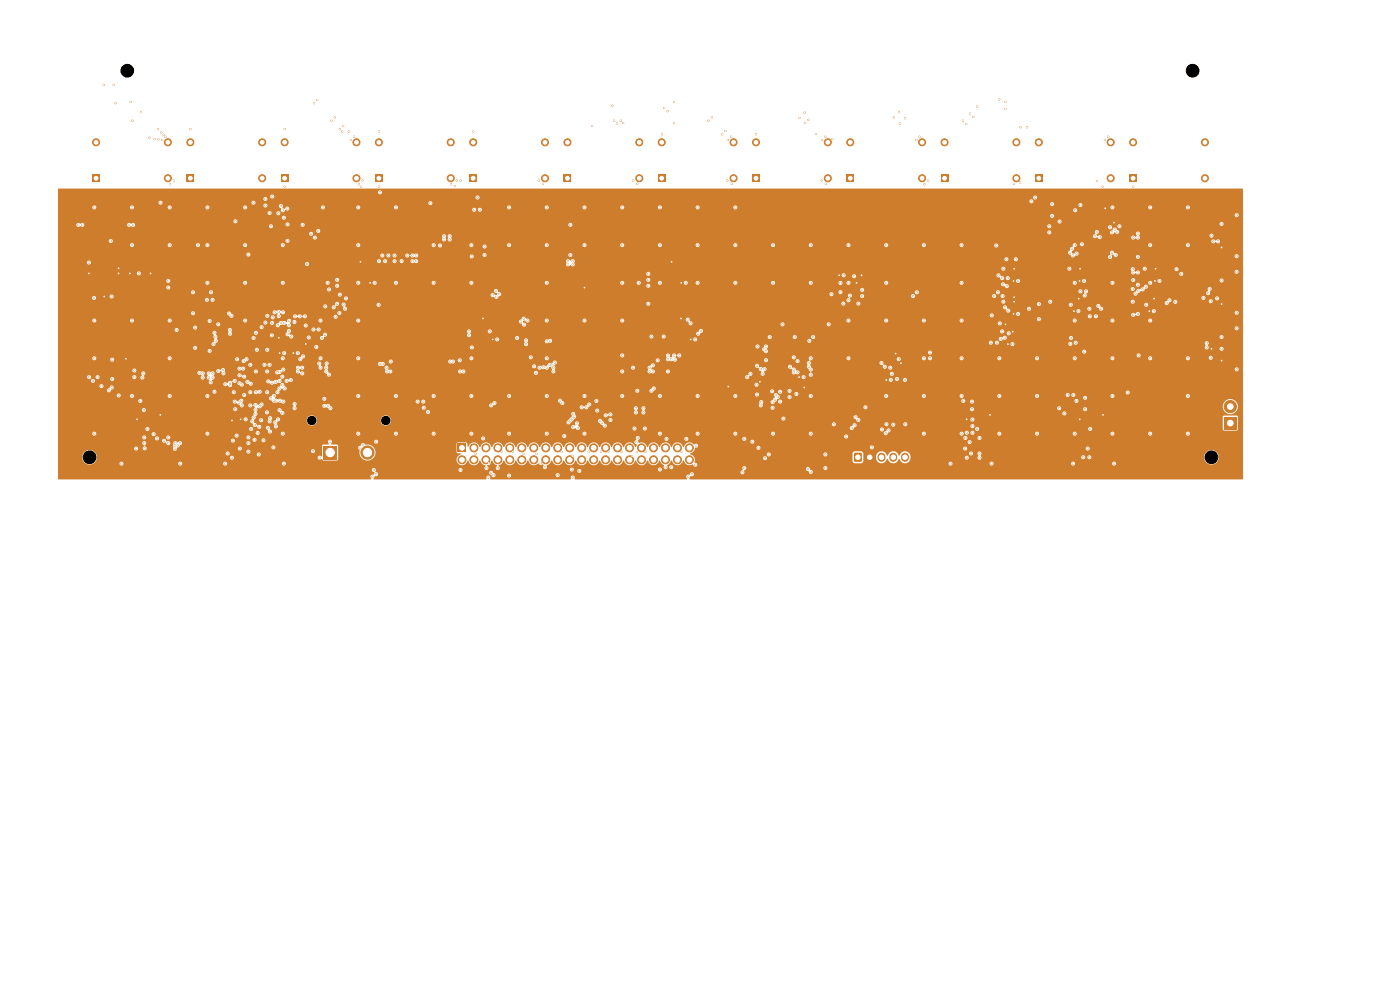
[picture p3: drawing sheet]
<svg xmlns="http://www.w3.org/2000/svg" width="297mm" height="210mm" viewBox="0 0 297 210" stroke-linecap="round" stroke-linejoin="round" font-family="sans-serif">
<path d="M159.6 37.1h1.5v1.5h-1.5z" fill="#ce7d2c"/>
<g fill="#ce7d2c" stroke="#ce7d2c" stroke-width=".21">
<circle cx="175.6" cy="37.8" r=".75"/>
<circle cx="175.6" cy="30.2" r=".75"/>
<circle cx="160.4" cy="30.2" r=".75"/>
</g>
<path d="M68.6 94.6h2.8v2.8h-2.8z" fill="#ce7d2c"/>
<circle cx="78" cy="96" r="1.4" fill="#ce7d2c" stroke="#ce7d2c" stroke-width=".21"/>
<path d="M39.6 37.1h1.5v1.5h-1.5z" fill="#ce7d2c"/>
<g fill="#ce7d2c" stroke="#ce7d2c" stroke-width=".21">
<circle cx="55.6" cy="37.8" r=".75"/>
<circle cx="55.6" cy="30.2" r=".75"/>
<circle cx="40.4" cy="30.2" r=".75"/>
</g>
<path d="M259.7 88.5h2.6v2.6h-2.6z" fill="#ce7d2c"/>
<circle cx="261" cy="86.2" r="1.3" fill="#ce7d2c" stroke="#ce7d2c" stroke-width=".21"/>
<path d="M139.6 37.1h1.5v1.5h-1.5z" fill="#ce7d2c"/>
<g fill="#ce7d2c" stroke="#ce7d2c" stroke-width=".21">
<circle cx="155.6" cy="37.8" r=".75"/>
<circle cx="155.6" cy="30.2" r=".75"/>
<circle cx="140.4" cy="30.2" r=".75"/>
</g>
<path d="M79.6 37.1h1.5v1.5h-1.5z" fill="#ce7d2c"/>
<g fill="#ce7d2c" stroke="#ce7d2c" stroke-width=".21">
<circle cx="95.6" cy="37.8" r=".75"/>
<circle cx="95.6" cy="30.2" r=".75"/>
<circle cx="80.4" cy="30.2" r=".75"/>
</g>
<path d="M219.6 37.1h1.5v1.5h-1.5z" fill="#ce7d2c"/>
<g fill="#ce7d2c" stroke="#ce7d2c" stroke-width=".21">
<circle cx="235.6" cy="37.8" r=".75"/>
<circle cx="235.6" cy="30.2" r=".75"/>
<circle cx="220.4" cy="30.2" r=".75"/>
</g>
<path d="M239.6 37.1h1.5v1.5h-1.5z" fill="#ce7d2c"/>
<g fill="#ce7d2c" stroke="#ce7d2c" stroke-width=".21">
<circle cx="255.6" cy="37.8" r=".75"/>
<circle cx="255.6" cy="30.2" r=".75"/>
<circle cx="240.4" cy="30.2" r=".75"/>
</g>
<path d="M199.6 37.1h1.5v1.5h-1.5z" fill="#ce7d2c"/>
<g fill="#ce7d2c" stroke="#ce7d2c" stroke-width=".21">
<circle cx="215.6" cy="37.8" r=".75"/>
<circle cx="215.6" cy="30.2" r=".75"/>
<circle cx="200.4" cy="30.2" r=".75"/>
</g>
<path d="M59.6 37.1h1.5v1.5h-1.5z" fill="#ce7d2c"/>
<g fill="#ce7d2c" stroke="#ce7d2c" stroke-width=".21">
<circle cx="75.6" cy="37.8" r=".75"/>
<circle cx="75.6" cy="30.2" r=".75"/>
<circle cx="60.4" cy="30.2" r=".75"/>
</g>
<path d="M99.6 37.1h1.5v1.5h-1.5z" fill="#ce7d2c"/>
<g fill="#ce7d2c" stroke="#ce7d2c" stroke-width=".21">
<circle cx="115.6" cy="37.8" r=".75"/>
<circle cx="115.6" cy="30.2" r=".75"/>
<circle cx="100.4" cy="30.2" r=".75"/>
</g>
<path d="M179.6 37.1h1.5v1.5h-1.5z" fill="#ce7d2c"/>
<g fill="#ce7d2c" stroke="#ce7d2c" stroke-width=".21">
<circle cx="195.6" cy="37.8" r=".75"/>
<circle cx="195.6" cy="30.2" r=".75"/>
<circle cx="180.4" cy="30.2" r=".75"/>
</g>
<path d="M119.6 37.1h1.5v1.5h-1.5z" fill="#ce7d2c"/>
<g fill="#ce7d2c" stroke="#ce7d2c" stroke-width=".21">
<circle cx="135.6" cy="37.8" r=".75"/>
<circle cx="135.6" cy="30.2" r=".75"/>
<circle cx="120.4" cy="30.2" r=".75"/>
</g>
<path d="M19.6 37.1h1.5v1.5h-1.5z" fill="#ce7d2c"/>
<g fill="#ce7d2c" stroke="#ce7d2c" stroke-width=".21">
<circle cx="35.6" cy="37.8" r=".75"/>
<circle cx="35.6" cy="30.2" r=".75"/>
<circle cx="20.4" cy="30.2" r=".75"/>
</g>
<path d="M181.2 96.1h1.6v1.8h-1.6z" fill="#ce7d2c"/>
<path d="M184.5 96.9v.2M187 96.9v.2M189.5 96.9v.2M192 96.9v.2" fill="none" stroke="#ce7d2c" stroke-width="1.7"/>
<path d="M97.1 94.2h1.8v1.7h-1.8z" fill="#ce7d2c"/>
<g fill="#ce7d2c" stroke="#ce7d2c" stroke-width=".21">
<circle cx="98" cy="97.5" r=".85"/>
<circle cx="100.5" cy="95" r=".85"/>
<circle cx="100.5" cy="97.5" r=".85"/>
<circle cx="103.1" cy="95" r=".85"/>
<circle cx="103.1" cy="97.5" r=".85"/>
<circle cx="105.6" cy="95" r=".85"/>
<circle cx="105.6" cy="97.5" r=".85"/>
<circle cx="108.2" cy="95" r=".85"/>
<circle cx="108.2" cy="97.5" r=".85"/>
<circle cx="110.7" cy="95" r=".85"/>
<circle cx="110.7" cy="97.5" r=".85"/>
<circle cx="113.2" cy="95" r=".85"/>
<circle cx="113.2" cy="97.5" r=".85"/>
<circle cx="115.8" cy="95" r=".85"/>
<circle cx="115.8" cy="97.5" r=".85"/>
<circle cx="118.3" cy="95" r=".85"/>
<circle cx="118.3" cy="97.5" r=".85"/>
<circle cx="120.9" cy="95" r=".85"/>
<circle cx="120.9" cy="97.5" r=".85"/>
<circle cx="123.4" cy="95" r=".85"/>
<circle cx="123.4" cy="97.5" r=".85"/>
<circle cx="125.9" cy="95" r=".85"/>
<circle cx="125.9" cy="97.5" r=".85"/>
<circle cx="128.5" cy="95" r=".85"/>
<circle cx="128.5" cy="97.5" r=".85"/>
<circle cx="131" cy="95" r=".85"/>
<circle cx="131" cy="97.5" r=".85"/>
<circle cx="133.6" cy="95" r=".85"/>
<circle cx="133.6" cy="97.5" r=".85"/>
<circle cx="136.1" cy="95" r=".85"/>
<circle cx="136.1" cy="97.5" r=".85"/>
<circle cx="138.6" cy="95" r=".85"/>
<circle cx="138.6" cy="97.5" r=".85"/>
<circle cx="141.2" cy="95" r=".85"/>
<circle cx="141.2" cy="97.5" r=".85"/>
<circle cx="143.7" cy="95" r=".85"/>
<circle cx="143.7" cy="97.5" r=".85"/>
<circle cx="146.3" cy="95" r=".85"/>
<circle cx="146.3" cy="97.5" r=".85"/>
<circle cx="68" cy="68" r=".13"/>
<circle cx="132" cy="52" r=".13"/>
<circle cx="80.6" cy="40.8" r=".12"/>
<circle cx="188" cy="84" r=".12"/>
<circle cx="214.8" cy="73" r=".13"/>
<circle cx="180" cy="60" r=".13"/>
<circle cx="36" cy="44" r=".12"/>
<circle cx="172" cy="92" r=".12"/>
<circle cx="244" cy="44" r=".12"/>
<circle cx="84" cy="60" r=".12"/>
<circle cx="227.1" cy="73" r=".12"/>
<circle cx="170.5" cy="80" r=".12"/>
<circle cx="243.2" cy="64.6" r=".12"/>
<circle cx="60" cy="92" r=".12"/>
<circle cx="216" cy="59.6" r=".12"/>
<circle cx="52" cy="44" r=".13"/>
<circle cx="211.3" cy="52.1" r=".13"/>
<circle cx="244.8" cy="66" r=".13"/>
<circle cx="52" cy="68" r=".13"/>
<circle cx="216" cy="66.6" r=".12"/>
<circle cx="79.5" cy="60" r=".13"/>
<circle cx="92" cy="52" r=".12"/>
<circle cx="29.8" cy="85" r=".13"/>
<circle cx="224.8" cy="47" r=".12"/>
<circle cx="58.4" cy="89.6" r=".12"/>
<circle cx="164" cy="92" r=".12"/>
<circle cx="256.9" cy="75.9" r=".12"/>
<circle cx="121.4" cy="96.7" r=".12"/>
<circle cx="220" cy="84" r=".12"/>
<circle cx="259.1" cy="71.5" r=".13"/>
<circle cx="140" cy="52" r=".13"/>
<circle cx="56.8" cy="90.8" r=".12"/>
<circle cx="196" cy="68" r=".13"/>
<circle cx="257" cy="50" r=".12"/>
<circle cx="196" cy="92" r=".13"/>
<circle cx="116" cy="52" r=".12"/>
<circle cx="60" cy="60" r=".13"/>
<circle cx="204.7" cy="95.1" r=".12"/>
<circle cx="231.3" cy="91" r=".12"/>
<circle cx="131.8" cy="95.8" r=".12"/>
<circle cx="49.4" cy="93.5" r=".12"/>
<circle cx="19.7" cy="80.8" r=".12"/>
<circle cx="57.7" cy="71.1" r=".12"/>
<circle cx="60" cy="76" r=".13"/>
<circle cx="44" cy="84" r=".12"/>
<circle cx="228" cy="92" r=".12"/>
<circle cx="100.9" cy="96.3" r=".13"/>
<circle cx="244" cy="92" r=".12"/>
<circle cx="67.5" cy="49" r=".13"/>
<circle cx="57.7" cy="41.7" r=".12"/>
<circle cx="124" cy="84" r=".12"/>
<circle cx="55" cy="90.5" r=".12"/>
<circle cx="116" cy="92" r=".12"/>
<circle cx="172" cy="84" r=".12"/>
<circle cx="50.9" cy="95.1" r=".12"/>
<circle cx="100" cy="84" r=".12"/>
<circle cx="58.5" cy="81" r=".12"/>
<circle cx="57.3" cy="91.5" r=".12"/>
<circle cx="134.1" cy="96.7" r=".12"/>
<circle cx="27.4" cy="47.7" r=".12"/>
<circle cx="137.5" cy="64.4" r=".12"/>
<circle cx="100" cy="92" r=".12"/>
<circle cx="52" cy="52" r=".13"/>
<circle cx="28" cy="44" r=".12"/>
<circle cx="192" cy="80.6" r=".12"/>
<circle cx="69" cy="71" r=".13"/>
<circle cx="57.5" cy="48" r=".13"/>
<circle cx="129.1" cy="95.8" r=".12"/>
<circle cx="68" cy="76" r=".13"/>
<circle cx="148" cy="52" r=".13"/>
<circle cx="220" cy="76" r=".13"/>
<circle cx="140" cy="60" r=".13"/>
<circle cx="140" cy="44" r=".12"/>
<circle cx="188" cy="60" r=".13"/>
<circle cx="228" cy="76" r=".12"/>
<circle cx="230" cy="74.6" r=".12"/>
<circle cx="47.8" cy="98.4" r=".12"/>
<circle cx="229.5" cy="51.8" r=".13"/>
<circle cx="60" cy="44.6" r=".13"/>
<circle cx="230.7" cy="95.1" r=".13"/>
<circle cx="61.3" cy="68" r=".13"/>
<circle cx="60" cy="52" r=".13"/>
<circle cx="207.3" cy="91" r=".12"/>
<circle cx="20" cy="68" r=".13"/>
<circle cx="16.6" cy="47.7" r=".12"/>
<circle cx="92" cy="60" r=".12"/>
<circle cx="54.3" cy="78.8" r=".12"/>
<circle cx="29.5" cy="58" r=".12"/>
<circle cx="156" cy="44" r=".12"/>
<circle cx="37.5" cy="70" r=".13"/>
<circle cx="259.1" cy="59.5" r=".13"/>
<circle cx="160.5" cy="81.6" r=".13"/>
<circle cx="204" cy="52" r=".13"/>
<circle cx="180" cy="68" r=".13"/>
<circle cx="28" cy="68" r=".13"/>
<circle cx="52.7" cy="54" r=".13"/>
<circle cx="135.5" cy="60" r=".12"/>
<circle cx="226.9" cy="57" r=".13"/>
<circle cx="92" cy="92" r=".12"/>
<circle cx="237.5" cy="48" r=".12"/>
<circle cx="59.3" cy="82.4" r=".12"/>
<circle cx="148" cy="84" r=".12"/>
<circle cx="144.5" cy="95.8" r=".12"/>
<circle cx="204" cy="84" r=".13"/>
<circle cx="227.2" cy="64.6" r=".13"/>
<circle cx="190.7" cy="76.2" r=".12"/>
<circle cx="228" cy="60" r=".12"/>
<circle cx="167.5" cy="84.2" r=".12"/>
<circle cx="54.3" cy="83.2" r=".12"/>
<circle cx="56.3" cy="68.4" r=".13"/>
<circle cx="76" cy="60" r=".13"/>
<circle cx="148" cy="60" r=".13"/>
<circle cx="212.9" cy="64" r=".13"/>
<circle cx="38.2" cy="98.4" r=".12"/>
<circle cx="156" cy="84" r=".12"/>
<circle cx="188.9" cy="78" r=".13"/>
<circle cx="54.7" cy="91.8" r=".12"/>
<circle cx="137.5" cy="60.6" r=".12"/>
<circle cx="44.8" cy="62" r=".12"/>
<circle cx="244" cy="52" r=".12"/>
<circle cx="44" cy="44" r=".12"/>
<circle cx="100" cy="52" r=".12"/>
<circle cx="140" cy="92" r=".12"/>
<circle cx="116" cy="84" r=".12"/>
<circle cx="36" cy="76" r=".13"/>
<circle cx="124" cy="52" r=".13"/>
<circle cx="103.6" cy="98.2" r=".12"/>
<circle cx="31.3" cy="91" r=".12"/>
<circle cx="252" cy="44" r=".12"/>
<circle cx="212" cy="92" r=".12"/>
<circle cx="196" cy="52" r=".13"/>
<circle cx="65.2" cy="56" r=".13"/>
<circle cx="76" cy="68" r=".13"/>
<circle cx="252" cy="92" r=".12"/>
<circle cx="44" cy="52" r=".13"/>
<circle cx="28.9" cy="95.1" r=".12"/>
<circle cx="64.9" cy="69" r=".13"/>
<circle cx="60.2" cy="98.4" r=".12"/>
<circle cx="178.3" cy="62" r=".13"/>
<circle cx="201.7" cy="98.4" r=".12"/>
<circle cx="262.3" cy="57.7" r=".13"/>
<circle cx="36" cy="52" r=".13"/>
<circle cx="76" cy="44" r=".13"/>
<circle cx="97.5" cy="76.4" r=".12"/>
<circle cx="137.5" cy="59.4" r=".12"/>
<circle cx="42" cy="52" r=".13"/>
<circle cx="28" cy="52" r=".13"/>
<circle cx="188" cy="52" r=".13"/>
<circle cx="80.3" cy="64.7" r=".13"/>
<circle cx="236" cy="84" r=".12"/>
<circle cx="58.9" cy="83.2" r=".12"/>
<circle cx="244" cy="60" r=".12"/>
<circle cx="132" cy="60" r=".13"/>
<circle cx="57.5" cy="84.5" r=".12"/>
<circle cx="119.1" cy="95.8" r=".12"/>
<circle cx="124" cy="44" r=".12"/>
<circle cx="156" cy="60" r=".13"/>
<circle cx="164" cy="52" r=".13"/>
<circle cx="172" cy="52" r=".13"/>
<circle cx="44" cy="60" r=".13"/>
<circle cx="56.7" cy="83.2" r=".13"/>
<circle cx="76" cy="76" r=".13"/>
<circle cx="156" cy="92" r=".12"/>
<circle cx="18.8" cy="55.7" r=".12"/>
<circle cx="108" cy="92" r=".12"/>
<circle cx="19.9" cy="63.2" r=".12"/>
<circle cx="23.7" cy="62.9" r=".12"/>
<circle cx="49.9" cy="46.9" r=".13"/>
<circle cx="178.3" cy="60" r=".13"/>
<circle cx="212" cy="84" r=".12"/>
<circle cx="100.1" cy="54.4" r=".12"/>
<circle cx="212" cy="76" r=".13"/>
<circle cx="116" cy="76" r=".13"/>
<circle cx="241.5" cy="75.4" r=".13"/>
<circle cx="236" cy="44" r=".12"/>
<circle cx="68.5" cy="44" r=".13"/>
<circle cx="158.5" cy="80" r=".12"/>
<circle cx="213.2" cy="71.6" r=".13"/>
<circle cx="239.2" cy="83.3" r=".12"/>
<circle cx="57.7" cy="68.5" r=".12"/>
<circle cx="176.4" cy="62.4" r=".12"/>
<circle cx="185" cy="94.9" r=".12"/>
<circle cx="204" cy="76" r=".13"/>
<circle cx="76" cy="84" r=".13"/>
<circle cx="54" cy="90.1" r=".12"/>
<circle cx="53.3" cy="91" r=".12"/>
<circle cx="56.7" cy="67" r=".13"/>
<circle cx="252" cy="76" r=".13"/>
<circle cx="58.9" cy="69" r=".13"/>
<circle cx="212.9" cy="57" r=".13"/>
<circle cx="84" cy="92" r=".12"/>
<circle cx="48.8" cy="70" r=".13"/>
<circle cx="23.5" cy="51.1" r=".12"/>
<circle cx="76" cy="52" r=".13"/>
<circle cx="210.3" cy="98.4" r=".13"/>
<circle cx="262.3" cy="45.7" r=".13"/>
<circle cx="20" cy="44" r=".12"/>
<circle cx="256.9" cy="63.9" r=".12"/>
<circle cx="167.5" cy="82.9" r=".12"/>
<circle cx="17.5" cy="47.7" r=".12"/>
<circle cx="36" cy="68" r=".13"/>
<circle cx="230" cy="59.6" r=".12"/>
<circle cx="192" cy="90" r=".12"/>
<circle cx="139.5" cy="76.4" r=".12"/>
<circle cx="52" cy="60" r=".13"/>
<circle cx="236" cy="68" r=".13"/>
<circle cx="259.1" cy="47.5" r=".13"/>
<circle cx="30.5" cy="87" r=".13"/>
<circle cx="180" cy="52" r=".13"/>
<circle cx="204" cy="68" r=".13"/>
<circle cx="108" cy="52" r=".12"/>
<circle cx="116" cy="68" r=".13"/>
<circle cx="108.7" cy="95.8" r=".12"/>
<circle cx="71.5" cy="59.4" r=".12"/>
<circle cx="53.5" cy="89.4" r=".12"/>
<circle cx="249.3" cy="64" r=".12"/>
<circle cx="108" cy="44" r=".12"/>
<circle cx="56.6" cy="87.5" r=".12"/>
<circle cx="40.9" cy="66.4" r=".12"/>
<circle cx="59" cy="89" r=".12"/>
<circle cx="60" cy="66.3" r=".13"/>
<circle cx="132" cy="68" r=".13"/>
<circle cx="244" cy="76" r=".13"/>
<circle cx="60.3" cy="74.9" r=".12"/>
<circle cx="69.5" cy="60" r=".13"/>
<circle cx="71.5" cy="64.4" r=".12"/>
<circle cx="71.5" cy="60.6" r=".12"/>
<circle cx="124" cy="92" r=".12"/>
<circle cx="63.2" cy="74.9" r=".12"/>
<circle cx="40.9" cy="62" r=".13"/>
<circle cx="147.5" cy="72" r=".13"/>
<circle cx="236" cy="76" r=".12"/>
<circle cx="156" cy="52" r=".13"/>
<circle cx="58.3" cy="66.3" r=".12"/>
<circle cx="124" cy="68" r=".13"/>
<circle cx="44.5" cy="74.4" r=".12"/>
<circle cx="100" cy="76" r=".13"/>
<circle cx="137.5" cy="58.1" r=".12"/>
<circle cx="228" cy="68" r=".13"/>
<circle cx="111.1" cy="96.3" r=".13"/>
<circle cx="220" cy="92" r=".12"/>
<circle cx="44" cy="92" r=".12"/>
<circle cx="189" cy="80.6" r=".12"/>
<circle cx="244" cy="68" r=".13"/>
<circle cx="20" cy="76" r=".13"/>
<circle cx="164" cy="60" r=".13"/>
<circle cx="60.2" cy="46.2" r=".13"/>
<circle cx="108" cy="100.9" r=".12"/>
<circle cx="64.7" cy="67.1" r=".12"/>
<circle cx="36" cy="84" r=".12"/>
<circle cx="132" cy="84" r=".12"/>
<circle cx="188" cy="90" r=".12"/>
<circle cx="59.1" cy="67" r=".12"/>
<circle cx="105.5" cy="72" r=".13"/>
<circle cx="227.6" cy="98.4" r=".12"/>
<circle cx="252" cy="84" r=".12"/>
<circle cx="58.5" cy="90.4" r=".13"/>
<circle cx="53.8" cy="43" r=".12"/>
<circle cx="168.9" cy="83.6" r=".13"/>
<circle cx="179" cy="58.4" r=".12"/>
<circle cx="113.8" cy="96.3" r=".12"/>
<circle cx="228.8" cy="66" r=".12"/>
<circle cx="34" cy="43" r=".12"/>
<circle cx="204" cy="92" r=".13"/>
<circle cx="172" cy="76" r=".13"/>
<circle cx="136.9" cy="95.8" r=".12"/>
<circle cx="262.3" cy="66.4" r=".13"/>
<circle cx="44.5" cy="68.1" r=".12"/>
<circle cx="21.5" cy="81.9" r=".12"/>
<circle cx="228" cy="52" r=".12"/>
<circle cx="52.1" cy="89" r=".12"/>
<circle cx="56.7" cy="78.8" r=".13"/>
<circle cx="140" cy="84" r=".12"/>
<circle cx="252" cy="52" r=".13"/>
<circle cx="148" cy="44" r=".12"/>
<circle cx="25.8" cy="98.4" r=".12"/>
<circle cx="188" cy="68" r=".13"/>
<circle cx="228.4" cy="85" r=".13"/>
<circle cx="84" cy="44" r=".12"/>
<circle cx="100" cy="60" r=".12"/>
<circle cx="262.3" cy="54.4" r=".13"/>
<circle cx="106.4" cy="95.8" r=".12"/>
<circle cx="132" cy="44" r=".12"/>
<circle cx="196" cy="84" r=".13"/>
<circle cx="172" cy="60" r=".13"/>
<circle cx="28" cy="84" r=".12"/>
<circle cx="246" cy="59.6" r=".12"/>
<circle cx="108" cy="84" r=".12"/>
<circle cx="126.5" cy="85.1" r=".12"/>
<circle cx="145.5" cy="60" r=".12"/>
<circle cx="116" cy="60" r=".12"/>
<circle cx="59.1" cy="66.1" r=".12"/>
<circle cx="204.4" cy="85" r=".13"/>
<circle cx="259.1" cy="74" r=".13"/>
<circle cx="62.5" cy="68.3" r=".13"/>
<circle cx="61" cy="44.2" r=".13"/>
<circle cx="236" cy="60" r=".12"/>
<circle cx="55.4" cy="89.2" r=".13"/>
<circle cx="262.3" cy="69.7" r=".13"/>
<circle cx="84" cy="84" r=".12"/>
<circle cx="25.2" cy="83.9" r=".12"/>
<circle cx="242.9" cy="57" r=".12"/>
<circle cx="93.4" cy="52.1" r=".12"/>
<circle cx="256.6" cy="61.3" r=".13"/>
<circle cx="92" cy="84" r=".12"/>
<circle cx="76" cy="92" r=".13"/>
<circle cx="28.2" cy="47.7" r=".12"/>
<circle cx="196" cy="76" r=".13"/>
<circle cx="236" cy="92" r=".12"/>
<circle cx="148" cy="92" r=".12"/>
<circle cx="262.3" cy="78.4" r=".13"/>
<circle cx="180" cy="76" r=".13"/>
<circle cx="20" cy="92" r=".12"/>
<circle cx="204" cy="60" r=".13"/>
<circle cx="147.7" cy="94.5" r=".12"/>
<circle cx="57.9" cy="67.3" r=".12"/>
<circle cx="236.4" cy="98.4" r=".12"/>
<circle cx="116" cy="44" r=".12"/>
<circle cx="52.5" cy="81" r=".12"/>
<circle cx="97.7" cy="38.3" r=".12"/>
<circle cx="96.5" cy="39.5" r=".12"/>
<circle cx="196.9" cy="38.3" r=".12"/>
<circle cx="114.3" cy="38.3" r=".13"/>
<circle cx="102.8" cy="54.1" r=".13"/>
<circle cx="135.2" cy="39" r=".13"/>
<circle cx="223.2" cy="45.8" r=".12"/>
<circle cx="240.4" cy="39.6" r=".13"/>
<circle cx="154.3" cy="38.3" r=".13"/>
<circle cx="102.8" cy="52.3" r=".13"/>
<circle cx="121" cy="47.7" r=".12"/>
<circle cx="215.1" cy="39" r=".13"/>
<circle cx="36.9" cy="38.3" r=".13"/>
<circle cx="60.4" cy="39.6" r=".13"/>
<circle cx="155.2" cy="39" r=".13"/>
<circle cx="196.1" cy="39.1" r=".12"/>
<circle cx="240.3" cy="64" r=".13"/>
<circle cx="240.3" cy="61.3" r=".13"/>
<circle cx="223.2" cy="43.3" r=".13"/>
<circle cx="121" cy="54.1" r=".12"/>
<circle cx="174.3" cy="38.3" r=".13"/>
<circle cx="175.2" cy="39" r=".12"/>
<circle cx="222.6" cy="48" r=".13"/>
<circle cx="232.7" cy="38.4" r=".12"/>
<circle cx="76.6" cy="39.6" r=".13"/>
<circle cx="36.1" cy="39.1" r=".12"/>
<circle cx="134.3" cy="38.3" r=".13"/>
<circle cx="216.4" cy="38.7" r=".13"/>
<circle cx="222.6" cy="49.3" r=".13"/>
<circle cx="80.4" cy="39.6" r=".13"/>
<circle cx="233.9" cy="39.6" r=".13"/>
<circle cx="115.2" cy="39" r=".12"/>
<circle cx="259.1" cy="64.5" r=".13"/>
<circle cx="18.9" cy="58" r=".13"/>
<circle cx="245.1" cy="57" r=".13"/>
<circle cx="259.1" cy="76.5" r=".13"/>
<circle cx="51.1" cy="89" r=".13"/>
<circle cx="178" cy="58.4" r=".12"/>
<circle cx="26.7" cy="76.1" r=".13"/>
<circle cx="49.2" cy="89.2" r=".12"/>
<circle cx="146.5" cy="72" r=".13"/>
<circle cx="229.1" cy="89" r=".12"/>
<circle cx="102.5" cy="67.6" r=".12"/>
<circle cx="213.8" cy="73" r=".13"/>
<circle cx="215.1" cy="64" r=".12"/>
<circle cx="234" cy="88" r=".12"/>
<circle cx="62.2" cy="74.9" r=".12"/>
<circle cx="104.5" cy="72" r=".13"/>
<circle cx="229.1" cy="57" r=".13"/>
<circle cx="29.1" cy="89" r=".12"/>
<circle cx="78.5" cy="60" r=".12"/>
<circle cx="228.8" cy="63.3" r=".12"/>
<circle cx="215.1" cy="63" r=".12"/>
<circle cx="257" cy="74" r=".12"/>
<circle cx="34" cy="88" r=".12"/>
<circle cx="227.8" cy="66" r=".13"/>
<circle cx="236.3" cy="47.2" r=".12"/>
<circle cx="245" cy="59.6" r=".12"/>
<circle cx="182.8" cy="58.4" r=".12"/>
<circle cx="191.1" cy="77" r=".12"/>
<circle cx="215.1" cy="57" r=".12"/>
<circle cx="229" cy="59.6" r=".13"/>
<circle cx="154.5" cy="82" r=".12"/>
<circle cx="215" cy="66.6" r=".12"/>
<circle cx="22.1" cy="62.9" r=".12"/>
<circle cx="25.1" cy="56.9" r=".12"/>
<circle cx="76.5" cy="55.6" r=".12"/>
<circle cx="59.1" cy="71.6" r=".13"/>
<circle cx="31.9" cy="58" r=".13"/>
<circle cx="64.9" cy="73" r=".12"/>
<circle cx="124" cy="61" r=".13"/>
<circle cx="188" cy="80.6" r=".12"/>
<circle cx="234.5" cy="44.2" r=".13"/>
<circle cx="170.6" cy="82.2" r=".12"/>
<circle cx="144.5" cy="60" r=".13"/>
<circle cx="181.7" cy="60" r=".12"/>
<circle cx="25.2" cy="58" r=".13"/>
<circle cx="27.5" cy="58" r=".13"/>
<circle cx="161.2" cy="81" r=".12"/>
<circle cx="210" cy="88" r=".12"/>
<circle cx="142.5" cy="55.6" r=".13"/>
<circle cx="215" cy="59.6" r=".12"/>
<circle cx="243.8" cy="66" r=".13"/>
<circle cx="259.1" cy="52.5" r=".13"/>
<circle cx="205.1" cy="89" r=".12"/>
<circle cx="190" cy="75" r=".13"/>
<circle cx="59.3" cy="74.9" r=".12"/>
<circle cx="213.3" cy="68.8" r=".12"/>
<circle cx="144.5" cy="67.6" r=".13"/>
<circle cx="169.5" cy="80" r=".13"/>
<circle cx="214.8" cy="70.3" r=".13"/>
<circle cx="244.8" cy="63.3" r=".13"/>
<circle cx="81.1" cy="54.2" r=".12"/>
<circle cx="80.4" cy="55.4" r=".13"/>
<circle cx="82.4" cy="54.2" r=".12"/>
<circle cx="81.7" cy="55.4" r=".13"/>
<circle cx="83.7" cy="54.2" r=".13"/>
<circle cx="83.7" cy="55.4" r=".13"/>
<circle cx="88.3" cy="55.4" r=".12"/>
<circle cx="88.3" cy="54.2" r=".12"/>
<circle cx="85.2" cy="55.4" r=".12"/>
<circle cx="86.4" cy="54.2" r=".12"/>
<circle cx="87.5" cy="54.2" r=".12"/>
<circle cx="87.5" cy="55.4" r=".12"/>
<circle cx="94.2" cy="50.1" r=".12"/>
<circle cx="95.4" cy="50.1" r=".13"/>
<circle cx="95.4" cy="50.8" r=".13"/>
<circle cx="94.2" cy="50.8" r=".12"/>
<circle cx="101.8" cy="44.5" r=".12"/>
<circle cx="100.6" cy="44.5" r=".12"/>
<circle cx="95.7" cy="39.1" r=".12"/>
<circle cx="76.9" cy="38.3" r=".12"/>
<circle cx="76.1" cy="39.1" r=".12"/>
<circle cx="96.9" cy="38.3" r=".13"/>
<circle cx="91.3" cy="43.1" r=".12"/>
<circle cx="101.3" cy="41.9" r=".12"/>
<circle cx="73.2" cy="65.5" r=".12"/>
<circle cx="73.4" cy="63.3" r=".13"/>
<circle cx="72.1" cy="62.5" r=".12"/>
<circle cx="69.8" cy="61.4" r=".12"/>
<circle cx="72.9" cy="64.6" r=".12"/>
<circle cx="120.5" cy="56.1" r=".13"/>
<circle cx="105.3" cy="63" r=".12"/>
<circle cx="105.9" cy="62.4" r=".12"/>
<circle cx="121.5" cy="56.1" r=".13"/>
<circle cx="99.5" cy="71.1" r=".12"/>
<circle cx="99.5" cy="70.3" r=".12"/>
<circle cx="104.5" cy="62.6" r=".12"/>
<circle cx="105.2" cy="61.7" r=".12"/>
<circle cx="121.5" cy="55.4" r=".13"/>
<circle cx="120.5" cy="55.4" r=".13"/>
<circle cx="111.1" cy="67.6" r=".13"/>
<circle cx="110.5" cy="68.2" r=".12"/>
<circle cx="103.9" cy="70.3" r=".12"/>
<circle cx="145.9" cy="67.8" r=".13"/>
<circle cx="111.9" cy="68" r=".13"/>
<circle cx="111.2" cy="68.9" r=".13"/>
<circle cx="146.5" cy="68.6" r=".12"/>
<circle cx="162.5" cy="73.5" r=".12"/>
<circle cx="100.1" cy="73.7" r=".13"/>
<circle cx="160.7" cy="73.5" r=".12"/>
<circle cx="116" cy="72.4" r=".12"/>
<circle cx="112.6" cy="75.8" r=".12"/>
<circle cx="117.7" cy="76.9" r=".12"/>
<circle cx="115.3" cy="77.9" r=".12"/>
<circle cx="137.8" cy="78" r=".13"/>
<circle cx="144.1" cy="75.4" r=".12"/>
<circle cx="137.8" cy="78.8" r=".12"/>
<circle cx="135.3" cy="92.9" r=".12"/>
<circle cx="143.2" cy="76.3" r=".13"/>
<circle cx="143" cy="75.4" r=".13"/>
<circle cx="116.6" cy="77.4" r=".13"/>
<circle cx="116" cy="78" r=".13"/>
<circle cx="138.5" cy="78.8" r=".13"/>
<circle cx="135" cy="93.8" r=".12"/>
<circle cx="142.4" cy="76.2" r=".12"/>
<circle cx="138.5" cy="77.5" r=".13"/>
<circle cx="141.7" cy="75.4" r=".13"/>
<circle cx="135.1" cy="95.9" r=".12"/>
<circle cx="141.7" cy="78.8" r=".12"/>
<circle cx="141.7" cy="76.2" r=".12"/>
<circle cx="148.1" cy="70.8" r=".12"/>
<circle cx="210.4" cy="66.9" r=".12"/>
<circle cx="140.8" cy="71.4" r=".12"/>
<circle cx="116.7" cy="72.3" r=".12"/>
<circle cx="166" cy="68.8" r=".12"/>
<circle cx="138.2" cy="71.4" r=".13"/>
<circle cx="109.7" cy="71.7" r=".12"/>
<circle cx="175.8" cy="68.8" r=".12"/>
<circle cx="212.1" cy="68.6" r=".12"/>
<circle cx="214" cy="70.7" r=".12"/>
<circle cx="148.7" cy="70.2" r=".12"/>
<circle cx="117.4" cy="78.8" r=".12"/>
<circle cx="111.6" cy="72.2" r=".12"/>
<circle cx="111.6" cy="73" r=".13"/>
<circle cx="117.4" cy="78" r=".13"/>
<circle cx="227" cy="53.6" r=".13"/>
<circle cx="227.6" cy="54.2" r=".12"/>
<circle cx="241.4" cy="54.5" r=".12"/>
<circle cx="235.9" cy="53.6" r=".13"/>
<circle cx="240.4" cy="57.8" r=".12"/>
<circle cx="241.4" cy="57.8" r=".12"/>
<circle cx="236.7" cy="54.1" r=".12"/>
<circle cx="235.5" cy="54.5" r=".13"/>
<circle cx="240.9" cy="62.3" r=".13"/>
<circle cx="241.5" cy="61.7" r=".13"/>
<circle cx="240.4" cy="59.4" r=".12"/>
<circle cx="230.4" cy="61.8" r=".13"/>
<circle cx="242.4" cy="61.4" r=".12"/>
<circle cx="229.2" cy="61.8" r=".12"/>
<circle cx="241.4" cy="60.4" r=".12"/>
<circle cx="213.8" cy="59" r=".13"/>
<circle cx="212.6" cy="59" r=".12"/>
<circle cx="160.6" cy="77.6" r=".12"/>
<circle cx="162.1" cy="74.1" r=".12"/>
<circle cx="180" cy="63.7" r=".13"/>
<circle cx="180.3" cy="62.7" r=".13"/>
<circle cx="181.2" cy="58.6" r=".12"/>
<circle cx="182.9" cy="62.8" r=".12"/>
<circle cx="182.9" cy="61.5" r=".12"/>
<circle cx="52.3" cy="76.2" r=".13"/>
<circle cx="50.3" cy="76.2" r=".13"/>
<circle cx="240.4" cy="50.4" r=".12"/>
<circle cx="258.2" cy="63.3" r=".13"/>
<circle cx="255.3" cy="63.2" r=".12"/>
<circle cx="249.6" cy="57.1" r=".12"/>
<circle cx="241.4" cy="50.4" r=".12"/>
<circle cx="250.6" cy="58.1" r=".12"/>
<circle cx="256.3" cy="62.2" r=".13"/>
<circle cx="243.1" cy="60.8" r=".12"/>
<circle cx="256" cy="72.8" r=".13"/>
<circle cx="235.5" cy="48.2" r=".12"/>
<circle cx="237" cy="49.2" r=".12"/>
<circle cx="256" cy="73.7" r=".13"/>
<circle cx="240.3" cy="57.1" r=".12"/>
<circle cx="43.9" cy="63.6" r=".12"/>
<circle cx="59.3" cy="78.9" r=".13"/>
<circle cx="60.8" cy="80.8" r=".12"/>
<circle cx="59.3" cy="80.8" r=".13"/>
<circle cx="45.1" cy="63.6" r=".12"/>
<circle cx="210.9" cy="62.8" r=".12"/>
<circle cx="211.7" cy="62" r=".13"/>
<circle cx="171.7" cy="72.3" r=".12"/>
<circle cx="162.2" cy="78.3" r=".12"/>
<circle cx="161.4" cy="78.3" r=".12"/>
<circle cx="172.5" cy="71.5" r=".12"/>
<circle cx="171.6" cy="77.8" r=".13"/>
<circle cx="212.6" cy="70.3" r=".12"/>
<circle cx="210.2" cy="72.7" r=".13"/>
<circle cx="220.4" cy="64.5" r=".13"/>
<circle cx="171.6" cy="77" r=".13"/>
<circle cx="220.4" cy="67.7" r=".13"/>
<circle cx="212.8" cy="60.3" r=".13"/>
<circle cx="182.1" cy="64.4" r=".12"/>
<circle cx="178.9" cy="64.4" r=".12"/>
<circle cx="132" cy="75.4" r=".13"/>
<circle cx="124.4" cy="86.4" r=".12"/>
<circle cx="194.5" cy="62" r=".13"/>
<circle cx="125" cy="85.8" r=".12"/>
<circle cx="193.7" cy="62.8" r=".13"/>
<circle cx="213.6" cy="60.7" r=".12"/>
<circle cx="168.6" cy="71.5" r=".13"/>
<circle cx="163.3" cy="71.5" r=".13"/>
<circle cx="132" cy="78.8" r=".12"/>
<circle cx="160.4" cy="28.5" r=".12"/>
<circle cx="195.1" cy="29" r=".12"/>
<circle cx="194.4" cy="29.7" r=".12"/>
<circle cx="153.9" cy="27.8" r=".12"/>
<circle cx="173.1" cy="28.4" r=".12"/>
<circle cx="143" cy="26.1" r=".12"/>
<circle cx="176.6" cy="29.5" r=".13"/>
<circle cx="153.2" cy="28.5" r=".13"/>
<circle cx="143" cy="21.6" r=".12"/>
<circle cx="140.4" cy="28.5" r=".12"/>
<circle cx="206.3" cy="90.4" r=".13"/>
<circle cx="206.3" cy="89" r=".12"/>
<circle cx="172" cy="100.1" r=".13"/>
<circle cx="146" cy="101.1" r=".13"/>
<circle cx="207.8" cy="92.9" r=".12"/>
<circle cx="118.3" cy="100.8" r=".13"/>
<circle cx="171.4" cy="99.5" r=".12"/>
<circle cx="206" cy="96.2" r=".13"/>
<circle cx="205.1" cy="97.1" r=".13"/>
<circle cx="157.5" cy="100.2" r=".12"/>
<circle cx="205.7" cy="93.8" r=".13"/>
<circle cx="204.8" cy="92.9" r=".12"/>
<circle cx="142.4" cy="99.1" r=".12"/>
<circle cx="229.8" cy="97" r=".12"/>
<circle cx="66.4" cy="95.7" r=".12"/>
<circle cx="231.1" cy="97" r=".13"/>
<circle cx="50.2" cy="92.4" r=".13"/>
<circle cx="207.8" cy="97.1" r=".13"/>
<circle cx="104.2" cy="100.3" r=".12"/>
<circle cx="103.2" cy="99.3" r=".12"/>
<circle cx="58" cy="94.9" r=".13"/>
<circle cx="207.8" cy="96.2" r=".12"/>
<circle cx="67.8" cy="97.1" r=".13"/>
<circle cx="38.2" cy="94" r=".12"/>
<circle cx="37.2" cy="94" r=".12"/>
<circle cx="113.7" cy="79.1" r=".12"/>
<circle cx="134.6" cy="90.9" r=".12"/>
<circle cx="159.6" cy="93.7" r=".12"/>
<circle cx="160.9" cy="95" r=".13"/>
<circle cx="123.4" cy="86.4" r=".12"/>
<circle cx="126.7" cy="87.1" r=".12"/>
<circle cx="61" cy="47.6" r=".13"/>
<circle cx="64.2" cy="47.7" r=".12"/>
<circle cx="56.3" cy="42.2" r=".13"/>
<circle cx="113.3" cy="77.7" r=".13"/>
<circle cx="61" cy="51.1" r=".13"/>
<circle cx="136.8" cy="90.9" r=".12"/>
<circle cx="56.3" cy="43.6" r=".13"/>
<circle cx="37.1" cy="94.5" r=".12"/>
<circle cx="30.7" cy="95.1" r=".13"/>
<circle cx="48.3" cy="96.2" r=".13"/>
<circle cx="34.8" cy="93.5" r=".12"/>
<circle cx="104.7" cy="100.8" r=".12"/>
<circle cx="49.2" cy="97.1" r=".12"/>
<circle cx="30.6" cy="92.8" r=".13"/>
<circle cx="105.6" cy="99.3" r=".12"/>
<circle cx="30.6" cy="94" r=".12"/>
<circle cx="33.3" cy="93" r=".12"/>
<circle cx="49.9" cy="86.8" r=".12"/>
<circle cx="37.7" cy="94.5" r=".12"/>
<circle cx="54.2" cy="85.9" r=".12"/>
<circle cx="51.3" cy="86" r=".13"/>
<circle cx="37.1" cy="95.2" r=".12"/>
<circle cx="55.1" cy="86.2" r=".12"/>
<circle cx="23.8" cy="80.4" r=".13"/>
<circle cx="32.6" cy="92.1" r=".13"/>
<circle cx="60.1" cy="85.2" r=".12"/>
<circle cx="60.4" cy="82.4" r=".13"/>
<circle cx="23.8" cy="76.3" r=".12"/>
<circle cx="54.2" cy="86.9" r=".12"/>
<circle cx="57.3" cy="88.7" r=".13"/>
<circle cx="58.6" cy="85" r=".12"/>
<circle cx="54.2" cy="87.8" r=".12"/>
<circle cx="35.7" cy="94" r=".12"/>
<circle cx="35.7" cy="92.8" r=".12"/>
<circle cx="48.8" cy="81.2" r=".12"/>
<circle cx="45.5" cy="83.1" r=".12"/>
<circle cx="51.8" cy="79.9" r=".12"/>
<circle cx="162.5" cy="74.5" r=".12"/>
<circle cx="162.5" cy="76.4" r=".12"/>
<circle cx="233.6" cy="65.5" r=".12"/>
<circle cx="212.3" cy="71.9" r=".12"/>
<circle cx="233" cy="64.9" r=".12"/>
<circle cx="212.7" cy="62.8" r=".13"/>
<circle cx="211.5" cy="72.7" r=".13"/>
<circle cx="211.8" cy="58.4" r=".12"/>
<circle cx="187" cy="77" r=".13"/>
<circle cx="189.2" cy="79.3" r=".12"/>
<circle cx="190.3" cy="80.4" r=".13"/>
<circle cx="187.7" cy="77.8" r=".13"/>
<circle cx="57.2" cy="89.4" r=".13"/>
<circle cx="51.2" cy="85" r=".12"/>
<circle cx="53.1" cy="83.2" r=".12"/>
<circle cx="53.8" cy="88.6" r=".12"/>
<circle cx="43" cy="79.2" r=".12"/>
<circle cx="59.4" cy="85" r=".12"/>
<circle cx="43" cy="80.1" r=".12"/>
<circle cx="53.1" cy="86" r=".12"/>
<circle cx="50.8" cy="79.6" r=".12"/>
<circle cx="35.7" cy="59.6" r=".12"/>
<circle cx="35.7" cy="61" r=".13"/>
<circle cx="28.5" cy="80" r=".12"/>
<circle cx="28.5" cy="78.6" r=".12"/>
<circle cx="50.8" cy="78.2" r=".12"/>
<circle cx="50.8" cy="81.3" r=".12"/>
<circle cx="56.1" cy="77.4" r=".13"/>
<circle cx="55.9" cy="93.4" r=".13"/>
<circle cx="60.1" cy="78.4" r=".13"/>
<circle cx="58.8" cy="79" r=".13"/>
<circle cx="56.9" cy="80.9" r=".12"/>
<circle cx="49.6" cy="83.2" r=".13"/>
<circle cx="44.3" cy="80.1" r=".13"/>
<circle cx="55.1" cy="83.1" r=".12"/>
<circle cx="44.3" cy="79.2" r=".13"/>
<circle cx="228.1" cy="44.6" r=".13"/>
<circle cx="229.2" cy="43.5" r=".12"/>
<circle cx="218.8" cy="42.7" r=".12"/>
<circle cx="219.6" cy="41.9" r=".12"/>
<circle cx="63.2" cy="78" r=".13"/>
<circle cx="63.2" cy="78.8" r=".12"/>
<circle cx="62.5" cy="85.7" r=".13"/>
<circle cx="62.5" cy="86.6" r=".12"/>
<circle cx="70" cy="93.7" r=".13"/>
<circle cx="69.2" cy="78.8" r=".12"/>
<circle cx="69.2" cy="78" r=".13"/>
<circle cx="35.1" cy="29" r=".12"/>
<circle cx="34.4" cy="29.7" r=".12"/>
<circle cx="80.4" cy="27.9" r=".13"/>
<circle cx="213.3" cy="23.1" r=".12"/>
<circle cx="60.4" cy="27.4" r=".12"/>
<circle cx="213.3" cy="21.6" r=".12"/>
<circle cx="129.9" cy="22.4" r=".12"/>
<circle cx="72.8" cy="26.7" r=".12"/>
<circle cx="72.1" cy="27.4" r=".12"/>
<circle cx="100.4" cy="27.9" r=".13"/>
<circle cx="33.5" cy="27.4" r=".12"/>
<circle cx="125.6" cy="26.7" r=".12"/>
<circle cx="40.4" cy="27.4" r=".12"/>
<circle cx="31.7" cy="29.2" r=".12"/>
<circle cx="57.2" cy="77.4" r=".12"/>
<circle cx="45.8" cy="72.3" r=".12"/>
<circle cx="48.8" cy="70.8" r=".12"/>
<circle cx="57.7" cy="81.2" r=".12"/>
<circle cx="206.2" cy="85.2" r=".12"/>
<circle cx="206.2" cy="86.8" r=".12"/>
<circle cx="18.9" cy="80" r=".12"/>
<circle cx="20.7" cy="80" r=".12"/>
<circle cx="130.3" cy="25.6" r=".13"/>
<circle cx="67.3" cy="21.2" r=".13"/>
<circle cx="189.6" cy="24.9" r=".12"/>
<circle cx="171.5" cy="25.4" r=".12"/>
<circle cx="170.8" cy="26.1" r=".12"/>
<circle cx="24.5" cy="21.9" r=".13"/>
<circle cx="27.7" cy="21.6" r=".12"/>
<circle cx="131.7" cy="25.6" r=".12"/>
<circle cx="190.7" cy="23.8" r=".12"/>
<circle cx="207.3" cy="22.6" r=".12"/>
<circle cx="212" cy="21.1" r=".12"/>
<circle cx="66.6" cy="21.9" r=".12"/>
<circle cx="62.6" cy="67.1" r=".12"/>
<circle cx="60.3" cy="68.5" r=".13"/>
<circle cx="63.6" cy="67.1" r=".12"/>
<circle cx="33.6" cy="29.6" r=".13"/>
<circle cx="34.7" cy="28.6" r=".13"/>
<circle cx="75.1" cy="29" r=".12"/>
<circle cx="74.4" cy="29.7" r=".13"/>
<circle cx="181.5" cy="88.5" r=".12"/>
<circle cx="163.9" cy="86.5" r=".13"/>
<circle cx="182.1" cy="89.1" r=".13"/>
<circle cx="225.8" cy="87.7" r=".13"/>
<circle cx="145.6" cy="93.1" r=".13"/>
<circle cx="166.2" cy="88.8" r=".12"/>
<circle cx="224.7" cy="86.6" r=".12"/>
<circle cx="241.4" cy="49.6" r=".12"/>
<circle cx="257.4" cy="51.2" r=".13"/>
<circle cx="258.4" cy="51.2" r=".12"/>
<circle cx="232.7" cy="49.2" r=".12"/>
<circle cx="51.3" cy="81.6" r=".13"/>
<circle cx="53.2" cy="81.4" r=".12"/>
<circle cx="61.7" cy="80.6" r=".12"/>
<circle cx="47.4" cy="79.2" r=".12"/>
<circle cx="230.1" cy="62.7" r=".12"/>
<circle cx="231.1" cy="65.5" r=".13"/>
<circle cx="213.2" cy="65.2" r=".12"/>
<circle cx="213.9" cy="65.9" r=".12"/>
<circle cx="233.3" cy="50.3" r=".12"/>
<circle cx="232.3" cy="50.1" r=".12"/>
<circle cx="227.4" cy="52.8" r=".13"/>
<circle cx="213.5" cy="55" r=".13"/>
<circle cx="215.5" cy="55" r=".13"/>
<circle cx="228.4" cy="53.8" r=".13"/>
<circle cx="236.5" cy="48.7" r=".12"/>
<circle cx="235.9" cy="49.3" r=".13"/>
<circle cx="22" cy="18" r=".12"/>
<circle cx="24.1" cy="18" r=".12"/>
<circle cx="34.2" cy="28.1" r=".12"/>
<circle cx="72.6" cy="27.9" r=".13"/>
<circle cx="74" cy="27.9" r=".13"/>
<circle cx="32.8" cy="29.5" r=".12"/>
<circle cx="234.4" cy="29.7" r=".12"/>
<circle cx="155.1" cy="29" r=".12"/>
<circle cx="217.9" cy="27" r=".12"/>
<circle cx="206.5" cy="24.8" r=".12"/>
<circle cx="190.9" cy="26.2" r=".13"/>
<circle cx="175.1" cy="29" r=".12"/>
<circle cx="205.8" cy="24.1" r=".12"/>
<circle cx="216.5" cy="27" r=".12"/>
<circle cx="192" cy="25.1" r=".13"/>
<circle cx="174.4" cy="29.7" r=".12"/>
<circle cx="154.4" cy="29.7" r=".12"/>
<circle cx="235.1" cy="29" r=".13"/>
<circle cx="141.6" cy="23.6" r=".13"/>
<circle cx="140.9" cy="22.9" r=".13"/>
<circle cx="71" cy="24.9" r=".13"/>
<circle cx="205" cy="26.3" r=".13"/>
<circle cx="151" cy="24.9" r=".13"/>
<circle cx="70.3" cy="25.6" r=".12"/>
<circle cx="130.9" cy="26.2" r=".13"/>
<circle cx="132.2" cy="26.1" r=".12"/>
<circle cx="170.7" cy="23.9" r=".13"/>
<circle cx="204.3" cy="25.6" r=".12"/>
<circle cx="169.6" cy="25" r=".13"/>
<circle cx="150.3" cy="25.6" r=".13"/>
<circle cx="29.9" cy="23.8" r=".13"/>
<circle cx="28.1" cy="25.6" r=".12"/>
<circle cx="227.2" cy="71.7" r=".13"/>
<circle cx="241.4" cy="66.6" r=".12"/>
<circle cx="248.1" cy="63.7" r=".12"/>
<circle cx="231.2" cy="67.1" r=".12"/>
<circle cx="232.5" cy="67.1" r=".12"/>
<circle cx="228.2" cy="72.7" r=".13"/>
<circle cx="247.5" cy="64.3" r=".13"/>
<circle cx="240.4" cy="66.8" r=".12"/>
<circle cx="71.2" cy="67.2" r=".12"/>
<circle cx="61.3" cy="69" r=".13"/>
<circle cx="114.4" cy="78" r=".13"/>
<circle cx="138.7" cy="82.4" r=".13"/>
<circle cx="72" cy="66.4" r=".13"/>
<circle cx="117.2" cy="77.5" r=".12"/>
<circle cx="59.6" cy="68.5" r=".12"/>
<circle cx="134.3" cy="78" r=".13"/>
<circle cx="64.3" cy="75.6" r=".13"/>
<circle cx="63.7" cy="76.2" r=".13"/>
<circle cx="67.1" cy="73.6" r=".12"/>
<circle cx="54.5" cy="74.2" r=".12"/>
<circle cx="56.7" cy="74.2" r=".12"/>
<circle cx="79.8" cy="93.7" r=".12"/>
<circle cx="68.8" cy="84.6" r=".12"/>
<circle cx="121.3" cy="99.6" r=".12"/>
<circle cx="70.1" cy="86.6" r=".12"/>
<circle cx="79.8" cy="100.6" r=".12"/>
<circle cx="64.1" cy="78" r=".13"/>
<circle cx="64.1" cy="79.2" r=".12"/>
<circle cx="68" cy="78" r=".13"/>
<circle cx="120.6" cy="89.6" r=".12"/>
<circle cx="69.8" cy="79.5" r=".13"/>
<circle cx="90.8" cy="87.4" r=".13"/>
<circle cx="127.5" cy="95.8" r=".13"/>
<circle cx="89.9" cy="86.5" r=".12"/>
<circle cx="121.6" cy="90.6" r=".12"/>
<circle cx="55.5" cy="69.4" r=".12"/>
<circle cx="65.5" cy="71.6" r=".12"/>
<circle cx="68.3" cy="71.7" r=".12"/>
<circle cx="104.9" cy="85.5" r=".12"/>
<circle cx="88.6" cy="85.2" r=".12"/>
<circle cx="80.6" cy="77.2" r=".12"/>
<circle cx="46.3" cy="68.8" r=".13"/>
<circle cx="82.1" cy="78.8" r=".12"/>
<circle cx="104.2" cy="86" r=".12"/>
<circle cx="48.6" cy="66.5" r=".13"/>
<circle cx="119.3" cy="85.5" r=".12"/>
<circle cx="89.8" cy="85.2" r=".12"/>
<circle cx="61.8" cy="71.4" r=".12"/>
<circle cx="69.3" cy="77.1" r=".12"/>
<circle cx="54.3" cy="70.6" r=".13"/>
<circle cx="82.8" cy="78.8" r=".12"/>
<circle cx="67.7" cy="77.1" r=".12"/>
<circle cx="82" cy="78" r=".13"/>
<circle cx="61" cy="70.9" r=".12"/>
<circle cx="121.8" cy="88.4" r=".13"/>
<circle cx="45.5" cy="70.6" r=".12"/>
<circle cx="49.1" cy="67" r=".13"/>
<circle cx="82.9" cy="76.7" r=".13"/>
<circle cx="121.6" cy="87.8" r=".12"/>
<circle cx="67.6" cy="69.9" r=".12"/>
<circle cx="61.3" cy="70.2" r=".13"/>
<circle cx="97.6" cy="78.8" r=".12"/>
<circle cx="66.5" cy="69.9" r=".12"/>
<circle cx="45.7" cy="71.4" r=".12"/>
<circle cx="95.5" cy="76.7" r=".13"/>
<circle cx="81.2" cy="77.2" r=".12"/>
<circle cx="183.6" cy="86.4" r=".12"/>
<circle cx="205.1" cy="91.8" r=".12"/>
<circle cx="172" cy="79.5" r=".12"/>
<circle cx="188.5" cy="91.3" r=".12"/>
<circle cx="206.3" cy="91.8" r=".12"/>
<circle cx="167.6" cy="77.8" r=".13"/>
<circle cx="49.8" cy="85.2" r=".12"/>
<circle cx="44.7" cy="81.1" r=".12"/>
<circle cx="51.8" cy="83.8" r=".12"/>
<circle cx="47.3" cy="78.5" r=".13"/>
<circle cx="50.7" cy="85.4" r=".13"/>
<circle cx="58.1" cy="85" r=".12"/>
<circle cx="45.1" cy="79.2" r=".12"/>
<circle cx="47.8" cy="81.5" r=".12"/>
<circle cx="55.5" cy="85.8" r=".12"/>
<circle cx="58.1" cy="84" r=".12"/>
<circle cx="48.8" cy="81.7" r=".13"/>
<circle cx="45.1" cy="80.1" r=".12"/>
<circle cx="52.7" cy="92.8" r=".12"/>
<circle cx="52.7" cy="94" r=".12"/>
<circle cx="59.6" cy="43.7" r=".12"/>
<circle cx="59" cy="45.2" r=".13"/>
<circle cx="57.2" cy="45.2" r=".12"/>
<circle cx="66" cy="49.6" r=".13"/>
<circle cx="66.8" cy="50.4" r=".12"/>
<circle cx="141.4" cy="93.1" r=".12"/>
<circle cx="164.6" cy="83.8" r=".13"/>
<circle cx="79" cy="101.1" r=".13"/>
<circle cx="103.6" cy="101.3" r=".12"/>
<circle cx="121.5" cy="101.3" r=".12"/>
<circle cx="140" cy="99.6" r=".12"/>
<circle cx="163.9" cy="85.3" r=".13"/>
<circle cx="97.7" cy="99.7" r=".12"/>
<circle cx="122.9" cy="99.9" r=".12"/>
<circle cx="79.3" cy="99.7" r=".12"/>
<circle cx="49.8" cy="80.8" r=".12"/>
<circle cx="51.6" cy="78.2" r=".13"/>
<circle cx="41.4" cy="69.5" r=".12"/>
<circle cx="46.3" cy="78.7" r=".13"/>
<circle cx="41.4" cy="73.8" r=".12"/>
<circle cx="119.7" cy="92.5" r=".12"/>
<circle cx="45.3" cy="73" r=".13"/>
<circle cx="96.1" cy="76.7" r=".13"/>
<circle cx="70.8" cy="65.2" r=".12"/>
<circle cx="53.8" cy="71.7" r=".13"/>
<circle cx="98.3" cy="78.8" r=".12"/>
<circle cx="124.9" cy="95.8" r=".12"/>
<circle cx="118.8" cy="85" r=".13"/>
<circle cx="69" cy="65" r=".13"/>
<circle cx="187.9" cy="91.9" r=".12"/>
<circle cx="176.9" cy="90" r=".12"/>
<circle cx="187.1" cy="91.1" r=".13"/>
<circle cx="179.5" cy="92.6" r=".12"/>
<circle cx="163.1" cy="96.4" r=".13"/>
<circle cx="147.5" cy="98.6" r=".12"/>
<circle cx="162.3" cy="97.2" r=".13"/>
<circle cx="159.2" cy="79.3" r=".12"/>
<circle cx="161.8" cy="79.3" r=".12"/>
<circle cx="51.7" cy="76.6" r=".12"/>
<circle cx="30.4" cy="79.2" r=".12"/>
<circle cx="54" cy="93.3" r=".12"/>
<circle cx="53.1" cy="77.4" r=".13"/>
<circle cx="23.1" cy="82.8" r=".12"/>
<circle cx="30.2" cy="80.1" r=".12"/>
<circle cx="23.7" cy="82.2" r=".12"/>
<circle cx="42.3" cy="79.1" r=".13"/>
<circle cx="189.5" cy="90.1" r=".13"/>
<circle cx="197.3" cy="76" r=".13"/>
<circle cx="169.2" cy="79" r=".13"/>
<circle cx="197.3" cy="74.8" r=".12"/>
<circle cx="168.4" cy="79" r=".13"/>
<circle cx="172" cy="78.4" r=".13"/>
<circle cx="227.7" cy="83.8" r=".12"/>
<circle cx="226.5" cy="83.8" r=".12"/>
<circle cx="168.4" cy="78.4" r=".13"/>
<circle cx="230.2" cy="84.4" r=".13"/>
<circle cx="230.2" cy="86.8" r=".12"/>
<circle cx="165" cy="84.2" r=".12"/>
<circle cx="164.4" cy="84.8" r=".12"/>
<circle cx="135.2" cy="82.9" r=".12"/>
<circle cx="128.5" cy="88.1" r=".13"/>
<circle cx="127.3" cy="89.3" r=".12"/>
<circle cx="138.2" cy="82.9" r=".12"/>
<circle cx="128.3" cy="90.3" r=".12"/>
<circle cx="129.5" cy="89.1" r=".13"/>
<circle cx="136.5" cy="87.5" r=".13"/>
<circle cx="121" cy="89.2" r=".12"/>
<circle cx="160.6" cy="83.7" r=".13"/>
<circle cx="122.6" cy="90.8" r=".12"/>
<circle cx="102.5" cy="93" r=".12"/>
<circle cx="161.4" cy="86" r=".12"/>
<circle cx="134.9" cy="87.5" r=".12"/>
<circle cx="165.5" cy="85.2" r=".12"/>
<circle cx="165.5" cy="83.1" r=".12"/>
<circle cx="157.9" cy="93.1" r=".13"/>
<circle cx="114.7" cy="98.2" r=".12"/>
<circle cx="115.6" cy="99.1" r=".13"/>
<circle cx="157.9" cy="99.3" r=".13"/>
<circle cx="59.9" cy="87.6" r=".12"/>
<circle cx="68.8" cy="86.1" r=".13"/>
<circle cx="163.8" cy="83" r=".12"/>
<circle cx="136.5" cy="86.6" r=".13"/>
<circle cx="121.4" cy="88.8" r=".12"/>
<circle cx="134.9" cy="86.6" r=".12"/>
<circle cx="129.5" cy="87.9" r=".13"/>
<circle cx="122.4" cy="89.8" r=".12"/>
<circle cx="69.6" cy="86.1" r=".12"/>
<circle cx="161.5" cy="85.3" r=".12"/>
<circle cx="59.3" cy="87" r=".13"/>
<circle cx="127.7" cy="89.7" r=".13"/>
<circle cx="168.4" cy="75.8" r=".12"/>
<circle cx="169.2" cy="76.6" r=".12"/>
<circle cx="59.9" cy="81.7" r=".13"/>
<circle cx="59.9" cy="79.9" r=".12"/>
<circle cx="52.7" cy="95.8" r=".12"/>
<circle cx="77" cy="94.4" r=".13"/>
<circle cx="76.4" cy="95" r=".12"/>
<circle cx="54.9" cy="96.4" r=".13"/>
<circle cx="141.2" cy="99.1" r=".13"/>
<circle cx="218.3" cy="65.5" r=".12"/>
<circle cx="222.8" cy="64" r=".13"/>
<circle cx="180.7" cy="90.8" r=".12"/>
<circle cx="175.1" cy="99.3" r=".12"/>
<circle cx="181.3" cy="90.2" r=".13"/>
<circle cx="175.1" cy="96.4" r=".13"/>
<circle cx="146.8" cy="100.6" r=".12"/>
</g>
<path d="M12.4 40l251.3 .1-.1 61.6h-117.3a.62 .62 0 0 1 .8-.8 .45 .45 0 0 0-.2-.7 .45 .45 0 0 0-.6 .5 .52 .52 0 0 0-.7 .2 .52 .52 0 0 0 .2 .7l-.2 .1-23.7-.1a.48 .48 0 0 0-.4-.7 .48 .48 0 0 0-.4 .7l-17 .1-.1-.1a.46 .46 0 0 0-.5-.7 .46 .46 0 0 0-.3 .7l-23.9 .1a.62 .62 0 0 1 .8-.8 .43 .43 0 0 0-.1-.7h23.8l.1 .4 .2 .1a.51 .51 0 0 0 .5 .5 .51 .51 0 0 0 .5-.4h2.5v.1a.43 .43 0 0 0 .5 .4 .43 .43 0 0 0 .3-.6h9.5v.2a.43 .43 0 0 0 .6 .3 .43 .43 0 0 0 0-.8 .43 .43 0 0 0-.6 .3h-9.5l-.1-.1a.43 .43 0 0 0-.4-.1 .43 .43 0 0 0-.3 .3h-2.5l-.1-.3-.2-.1a.51 .51 0 0 0-.5-.5 .51 .51 0 0 0-.5 .3h-23.8a.33 .33 0 0 1-.4-.1 .33 .33 0 0 1 .1-.5h17.6v.2a.43 .43 0 0 0 .6 .3 .43 .43 0 0 0 0-.8 .43 .43 0 0 0-.6 .3h-17.6v-.1a.45 .45 0 0 0-.6-.1 .45 .45 0 0 0-.2 .5 .45 .45 0 0 0 .6 .3l-.3 .5a.49 .49 0 0 0-.6 .2 .49 .49 0 0 0 .2 .7l-.2 .1-66.3-.1v-4.7h5.1v.2a1.55 1.55 0 0 0 2.5 1.2h5.4l.2 .4a.43 .43 0 0 0 .5 0 .43 .43 0 0 0 .2-.4h11.6l.2 .4a.43 .43 0 0 0 .4 0 .43 .43 0 0 0 .3-.4h8.6l.2 .4a.43 .43 0 0 0 .5 0 .43 .43 0 0 0 .2-.4h11.6v.1a.43 .43 0 0 0 .7 .3 .43 .43 0 0 0 0-.7 .43 .43 0 0 0-.7 .3h-11.6v-.1a.43 .43 0 0 0-.5-.3 .43 .43 0 0 0-.4 .4h-8.6l-.1-.1a.43 .43 0 0 0-.4-.3 .43 .43 0 0 0-.4 .4h-11.6v-.1a.43 .43 0 0 0-.5-.3 .43 .43 0 0 0-.4 .4h-5.4l.4-.5 .3-.8h28.2l.1 .4a.43 .43 0 0 0 .5 .1 .43 .43 0 0 0 .2-.5h17.8l.1 .4 .5 .1a.27 .27 0 0 1 .3-.1 .27 .27 0 0 1 .2 .3h3.1l.1-.3v-2.5h4.3l.1 .4a.4 .4 0 0 1 .2 .6 1.72 1.72 0 0 0 1.8 1.8 1.72 1.72 0 0 0 1.6-2.1 1.72 1.72 0 0 0-2.3-1.3 .48 .48 0 0 0-.6-.3 .48 .48 0 0 0-.3 .6l-.4 .1-.1 .2h-4.3l-.1-.6h-1.2l-.2-.1 .2-.6h9l.1 .4 .2 .1h17.1l.1 1.8 .2 .2 .6 .1v.2a1.19 1.19 0 0 0-.5 2 1.19 1.19 0 0 0 2-.7h.2a1.22 1.22 0 0 0 1.2 1 1.22 1.22 0 0 0 1.2-1h.1a1.47 1.47 0 0 0 1.1 1.1 .52 .52 0 0 0-.2 .5 .52 .52 0 0 0 .5 .4 .49 .49 0 0 0 .3-.4 .49 .49 0 0 0-.3-.5l.1-.1a1.01 1.01 0 0 0 .9-1h.1a1.57 1.57 0 0 0 1.1 1.1 .47 .47 0 0 0-.3 .7 .47 .47 0 0 0 .8 0h14.9v.3a.43 .43 0 0 0 .8 0h.8l.1 .4 .2 .1 .5-.2h33.8v.2a.47 .47 0 0 0 .7 .3 .47 .47 0 0 0 0-.8l.5-.4h12.7l.1 .4a.46 .46 0 0 1 .6 .6 .45 .45 0 0 0 .7-.3 .45 .45 0 0 0-.6-.5l-.1-.4h3v.2a.43 .43 0 0 0 .6 .3 .43 .43 0 0 0 0-.8 .43 .43 0 0 0-.6 .3h-3a.43 .43 0 0 0-.4-.1 .43 .43 0 0 0-.3 .3h-12.7a.46 .46 0 0 0-.6-.4 .46 .46 0 0 0-.1 .7l-.5 .4h-33.8v-.3l-.2-.3h16.5v.2a.43 .43 0 0 0 .6 .3 .43 .43 0 0 0 0-.8 .43 .43 0 0 0-.6 .3h-16.8l-.3 .3h-.8a.43 .43 0 0 0-.3-.6 .43 .43 0 0 0-.5 .3h-14.9v-.4l-.2-.3 .1-.1a1.39 1.39 0 0 0 .9-1h.2a1.22 1.22 0 0 0 1.2 1 1.22 1.22 0 0 0 1.2-1h.1a1.22 1.22 0 0 0 1.2 1 1.22 1.22 0 0 0 1.2-1h.2a1.25 1.25 0 0 0 2.1 .6 .63 .63 0 0 0 .9 .2l.2 .3a.44 .44 0 0 0 0 .6 .44 .44 0 0 0 .6 0 .44 .44 0 0 0 0-.6l.1-.1a1.5 1.5 0 0 0 1-1h.1a1.22 1.22 0 0 0 1.2 1 1.22 1.22 0 0 0 1.2-1h.2a1.22 1.22 0 0 0 1.2 1 1.22 1.22 0 0 0 1.2-1h.1a1.22 1.22 0 0 0 1.2 1 1.22 1.22 0 0 0 1.2-1h.2a1.22 1.22 0 0 0 1.2 1 1.22 1.22 0 0 0 1.2-1h.1a1.22 1.22 0 0 0 1.2 1 1.22 1.22 0 0 0 1.2-1h.1a1.22 1.22 0 0 0 1.2 1 1.22 1.22 0 0 0 1.2-1h.2a1.22 1.22 0 0 0 1.2 1 1.22 1.22 0 0 0 1.2-1h.1a1.22 1.22 0 0 0 1.2 1 1.22 1.22 0 0 0 1.2-1h.2a1.22 1.22 0 0 0 1.2 1 1.22 1.22 0 0 0 1.2-1l1 1a.45 .45 0 0 0 .1 .8 .45 .45 0 0 0 .6-.5h.4v.2a.43 .43 0 0 0 .6 .3 .43 .43 0 0 0 0-.8 .43 .43 0 0 0-.6 .3h-.4l-.1-.3 .6-.4 .4-.6a1.26 1.26 0 0 0 1.2 1 1.26 1.26 0 0 0 1.2-1h.2a1.29 1.29 0 0 0 1.9 .8 .44 .44 0 0 0 .6 .5 .44 .44 0 0 0 .2-.7h53.4l.2 .4a.43 .43 0 0 0 .5 0 .43 .43 0 0 0 .2-.4h7.8l.2 .4a.43 .43 0 0 0 .5 0 .43 .43 0 0 0 .2-.4h16.4l.2 .4a.43 .43 0 0 0 .5 0 .43 .43 0 0 0 .2-.4h7.8v.1a.43 .43 0 0 0 .7 .3 .43 .43 0 0 0 0-.7 .43 .43 0 0 0-.7 .3h-7.8l-.1-.1a.43 .43 0 0 0-.4-.3 .43 .43 0 0 0-.4 .4h-16.4l-.1-.1a.43 .43 0 0 0-.4-.3 .43 .43 0 0 0-.4 .4h-7.8l-.1-.1a.43 .43 0 0 0-.4-.3 .43 .43 0 0 0-.4 .4l-53.5-.1a.32 .32 0 0 1-.4-.2 .32 .32 0 0 1 .1-.4l-.1-.5h14.6v.2a.43 .43 0 0 0 .6 .3 .43 .43 0 0 0 0-.8 .43 .43 0 0 0-.6 .3h-14.6l-.3-.4-.6-.4h16.3v.2a.43 .43 0 0 0 .5 .3 .43 .43 0 0 0 .3-.5h11.2v.2a.43 .43 0 0 0 .5 .3 .43 .43 0 0 0 .3-.6h5.3l.1 1.7 .5 .4h1.2l.4-.2 .2-.3v-1h2.6l.1 .6a1.21 1.21 0 0 0 1.2 .9 1.21 1.21 0 0 0 1.1-1 1.59 1.59 0 0 0 1.7 .9l.5-.3 .3-.6a1.59 1.59 0 0 0 1.7 .9 1.15 1.15 0 0 0 .8-1.2h11.5v.2a.43 .43 0 0 0 .6 .3 .43 .43 0 0 0 0-.8 .43 .43 0 0 0-.6 .3h-11.5l-.3-.9h12.7l.1 .4a.43 .43 0 0 0 .5 .1 .43 .43 0 0 0 .2-.5h1v.2a.73 .73 0 0 1 0 .9v.1a.43 .43 0 0 0 .6 .2 .43 .43 0 0 0 .2-.6h21.2v.2a.43 .43 0 0 0 .5 .3 .43 .43 0 0 0 .3-.5h.5v.2a.43 .43 0 0 0 .5 .3 .43 .43 0 0 0 .3-.5h24v.2a1.55 1.55 0 0 0 2.3 1.2 1.55 1.55 0 0 0 0-2.6 1.55 1.55 0 0 0-2.3 1.2h-24l-.1-.2a.43 .43 0 0 0-.4-.1 .43 .43 0 0 0-.3 .3h-.5l-.1-.2a.43 .43 0 0 0-.4-.1 .43 .43 0 0 0-.3 .3h-21.2l-.2-.3a.44 .44 0 0 0 .1-.7 .44 .44 0 0 0-.7 .2l-1-.1a.43 .43 0 0 0-.5-.2 .43 .43 0 0 0-.3 .3h-12.7a1.23 1.23 0 0 0-2.1 .6l-.2-.1a1.22 1.22 0 0 0-1.2-.9 1.22 1.22 0 0 0-1.1 1l-.2-.1a1.16 1.16 0 0 0-1.2-.9 1.16 1.16 0 0 0-1.1 1.1h-2.6l-.1-.8-.5-.3h-1.3l-.5 .5-5.4-.1a.43 .43 0 0 0-.4-.1 .43 .43 0 0 0-.3 .3h-11.2l-.1-.2a.43 .43 0 0 0-.4-.1 .43 .43 0 0 0-.3 .3h-16.3l.1-.2a1.15 1.15 0 0 0 .9-1l.4-.2h12.7v.3a.43 .43 0 0 0 .6 .2 .43 .43 0 0 0 .2-.6h23.2l.1 .3a.43 .43 0 0 0 .3 .2 .43 .43 0 0 0 .4-.2h19l.1 .2a.43 .43 0 0 0 .5 .3 .43 .43 0 0 0 .3-.5h25.1v.1a.43 .43 0 0 0 .7 .3 .43 .43 0 0 0 0-.7 .43 .43 0 0 0-.7 .3h-25.1l-.1-.1a.43 .43 0 0 0-.4-.3 .43 .43 0 0 0-.4 .4h-18.9a.43 .43 0 0 0-.3-.6 .43 .43 0 0 0-.6 .3l-23.3-.1a.43 .43 0 0 0-.4-.1 .43 .43 0 0 0-.3 .3h-12.7a.46 .46 0 0 0 .1-.7 .46 .46 0 0 0-.7 .1 1.24 1.24 0 0 0-1.2-.4 1.24 1.24 0 0 0-1 1l-.1-.1a1.22 1.22 0 0 0-1.2-1 1.22 1.22 0 0 0-1.2 1.1l-.1-.1a1.22 1.22 0 0 0-1.2-1 1.22 1.22 0 0 0-1.2 1.1l-.2-.1a1.22 1.22 0 0 0-1.2-1 1.22 1.22 0 0 0-1.2 1.1l-.1-.1a1.28 1.28 0 0 0-1.8-.9l-.1-.3h23.8v.2a.43 .43 0 0 0 .4 .3 .43 .43 0 0 0 .4-.4h45.3v.2a.43 .43 0 0 0 .6 .3 .43 .43 0 0 0 0-.8 .43 .43 0 0 0-.6 .3h-45.3l-.1-.3a.43 .43 0 0 0-.7 .2h-23.8l-.1-.1 .4-.5h5.3l.1 .4a.43 .43 0 0 0 .5 .1 .43 .43 0 0 0 .2-.5h3.4l.1 .4a.43 .43 0 0 0 .5 .1 .43 .43 0 0 0 .2-.5h11.5v.2a.43 .43 0 0 0 .6 .3 .43 .43 0 0 0 0-.8 .43 .43 0 0 0-.6 .3h-11.5l-.1-.2a.43 .43 0 0 0-.4-.1 .43 .43 0 0 0-.3 .3h-3.4l-.3-.3-.4 .1-.1 .2h-5.3l-.2-.5h43.6v.3a.43 .43 0 0 0 .8 0h24.5l.1 .4a.43 .43 0 0 0 .5 .1 .43 .43 0 0 0 .2-.5h2.2v.2a.43 .43 0 0 0 .6 .3 .43 .43 0 0 0 0-.8 .43 .43 0 0 0-.6 .3h-2.2v-.1a.43 .43 0 0 0-.5-.2 .43 .43 0 0 0-.3 .3h-24.5a.43 .43 0 0 0-.3-.6 .43 .43 0 0 0-.5 .3h-43.7a.5 .5 0 0 0-.5 .3 .5 .5 0 0 0 .1 .5 .5 .5 0 0 0-.4 .6 .5 .5 0 0 0 .5 .4l-.2 .5h-.2a1.22 1.22 0 0 0-1.2-1 1.22 1.22 0 0 0-1.2 1.1l-.1-.1a1.22 1.22 0 0 0-1.2-1 1.22 1.22 0 0 0-1.2 1.1l-.1-.1a1.22 1.22 0 0 0-1.2-1 1.22 1.22 0 0 0-1.2 1.1l-.2-.1a1.22 1.22 0 0 0-1.2-1 1.22 1.22 0 0 0-1.2 1.1l-.1-.1a1.22 1.22 0 0 0-1.2-1 1.22 1.22 0 0 0-1.2 1.1l-.2-.1a1.22 1.22 0 0 0-1.2-1 1.22 1.22 0 0 0-1.2 1.1l-.1-.1a1.22 1.22 0 0 0-1.2-1 1.22 1.22 0 0 0-1.2 1.1l-.1-.1a1.22 1.22 0 0 0-1.2-1 1.22 1.22 0 0 0-1.2 1.1l-.2-.1a1.22 1.22 0 0 0-1.2-1 1.22 1.22 0 0 0-1.2 1.1l-.1-.1a1.22 1.22 0 0 0-1.2-1 1.22 1.22 0 0 0-1.2 1.1l-.2-.1a1.22 1.22 0 0 0-1.2-1 1.22 1.22 0 0 0-1.2 1.1l-.1-.1a1.22 1.22 0 0 0-1.2-1 1.22 1.22 0 0 0-1.2 1.1l-.1-.1a1.22 1.22 0 0 0-1.2-1 1.22 1.22 0 0 0-1.2 1.1l-.2-.1a1.22 1.22 0 0 0-1.1-1 1.22 1.22 0 0 0-1.3 1l-.1-.2-.1-.6-.2-.2-1.8 .1-.3 .2h-16.9a.43 .43 0 0 0 .2-.7 .43 .43 0 0 0-.7 .2h-9v-.1a.46 .46 0 0 0-.7 0 .46 .46 0 0 0 .1 .7l-1.4 .2-.1 2.4-.7-.1-.2 .3h-17.8a.43 .43 0 0 0-.4-.3 .43 .43 0 0 0-.4 .3h-28.2l-.3-.9h27.6l.1 .4a.43 .43 0 0 0 .7-.2h5.8v.2a.43 .43 0 0 0 .6 .3 .43 .43 0 0 0 0-.8 .43 .43 0 0 0-.6 .3h-5.8a.43 .43 0 0 0-.3-.5 .43 .43 0 0 0-.5 .3h-27.6l-.4-.4h32.4a.43 .43 0 0 0 .5 .5 .43 .43 0 0 0 .3-.6h12.9v.2a.43 .43 0 0 0 .6 .3 .43 .43 0 0 0 0-.8 .43 .43 0 0 0-.6 .3l-13-.1a.43 .43 0 0 0-.4-.1 .43 .43 0 0 0-.3 .3h-32.4a1.55 1.55 0 0 0-2.5 1.2h-5.1v-1.8h16.2v.1a.43 .43 0 0 0 .6 .3 .43 .43 0 0 0 0-.7 .43 .43 0 0 0-.6 .3h-16.2v-1.2h17.9l.1 .4a.22 .22 0 0 1 .3 .2 .22 .22 0 0 1-.2 .3 .44 .44 0 0 0 .1 .7 .44 .44 0 0 0 .7-.3 .44 .44 0 0 0-.5-.6v-.2h6l.1 .5a.43 .43 0 0 0 .2 .7 .43 .43 0 0 0 .5-.5h13v.1a.43 .43 0 0 0 .6 .3 .43 .43 0 0 0 .1-.7h6.4v.2a.43 .43 0 0 0 .6 .3 .43 .43 0 0 0 0-.8 .43 .43 0 0 0-.6 .3h-6.5a.43 .43 0 0 0-.6 .3l-13-.1 .5-.2 .2-.3 .3-.2 .1-.4h13.7a.43 .43 0 0 0 .5 .5 .43 .43 0 0 0 .2-.7 .43 .43 0 0 0-.7 .2h-13.7l-.2-.3-.5 .1a.3 .3 0 0 1-.3 .1 .3 .3 0 0 1-.2-.2 .72 .72 0 0 0-.7 .8h-6a.43 .43 0 0 0 .2-.7 .43 .43 0 0 0-.7 .2h-17.9v-.5h22.1l.1 .4 .2 .1a.31 .31 0 0 1 .4-.1 .31 .31 0 0 1 .2 .4 .44 .44 0 0 0 .7 0 .44 .44 0 0 0 0-.6 .44 .44 0 0 0-.7 .1l-.1-.3h13.8v.1a.43 .43 0 0 0 .6 .4 .43 .43 0 0 0 .2-.7h3.8l.1 .4a.43 .43 0 0 0 .7-.3h1.1v.2a.43 .43 0 0 0 .6 .3 .43 .43 0 0 0 0-.8 .43 .43 0 0 0-.6 .3h-1.1l-.2-.4h47.9v.2a.43 .43 0 0 0 .6 .3 .43 .43 0 0 0 0-.8 .43 .43 0 0 0-.6 .3h-48.2l-.3 .3h-3.8a.43 .43 0 0 0-.5-.1 .43 .43 0 0 0-.3 .3l-13.8-.1a.43 .43 0 0 0-.5-.2 .43 .43 0 0 0-.3 .3h-22.1v-.7h17.9v.2a.43 .43 0 0 0 .4 .3 .43 .43 0 0 0 .4-.3h1.9v.2a.43 .43 0 0 0 .6 .3 .43 .43 0 0 0 .1-.7h1.7v.2a.43 .43 0 0 0 .6 .3 .43 .43 0 0 0 0-.8 .43 .43 0 0 0-.6 .3h-1.7l-.4-.1-.3 .3h-1.9a.43 .43 0 0 0-.3-.5 .43 .43 0 0 0-.5 .3h-17.9v-.8h7.3l.1 .4a.43 .43 0 0 0 .4 .1 .43 .43 0 0 0 .3-.4h11.8v.3a.43 .43 0 0 0 .6 .2 .43 .43 0 0 0 .2-.6h10.6l.1 .4 .2 .1 5.9-.1 .1 .4 .2 .1 2.2-.1a.43 .43 0 0 0 .6 .5 .43 .43 0 0 0 0-.8h66.4v.2a.43 .43 0 0 0 .6 .3 .43 .43 0 0 0 0-.8 .43 .43 0 0 0-.6 .3h-66.7l-.3 .3h-1.8a.43 .43 0 0 0-.1-.7 .43 .43 0 0 0-.6 .3h-5.5l.1-.2v-.3h9.8v.1a.43 .43 0 0 0 .7 .3 .43 .43 0 0 0 0-.7 .43 .43 0 0 0-.7 .3l-9.9-.1a.43 .43 0 0 0-.4-.1 .43 .43 0 0 0-.3 .3h-10.6a.43 .43 0 0 0-.5-.2 .43 .43 0 0 0-.3 .3l-11.8-.1a.43 .43 0 0 0-.4-.3 .43 .43 0 0 0-.4 .3h-7.3v-1h18.5l.1 .4a.43 .43 0 0 0 .5 .1 .43 .43 0 0 0 .3-.5h21.1v.2a.43 .43 0 0 0 .7 .3 .43 .43 0 0 0 0-.8 .43 .43 0 0 0-.7 .3h-21.1l-.1-.2a.43 .43 0 0 0-.4-.1 .43 .43 0 0 0-.4 .3h-18.5v-2h39.4v.1a.43 .43 0 0 0 .7 .3 .43 .43 0 0 0 0-.7 .43 .43 0 0 0-.7 .3h-39.4v-2h17.8v.1a.43 .43 0 0 0 .6 .4 .43 .43 0 0 0 .2-.7h18.6v.2a.43 .43 0 0 0 .6 .3 .43 .43 0 0 0 0-.8 .43 .43 0 0 0-.6 .3h-18.6a.43 .43 0 0 0-.5-.1 .43 .43 0 0 0-.3 .3h-17.8v-1.9h17v.1a.43 .43 0 0 0 .4 .4 .43 .43 0 0 0 .5-.4h19.2v.2a.5 .5 0 0 0 .8 .2l.7 .4a.44 .44 0 0 0 .4 .5 .44 .44 0 0 0 .4-.5h1v.3a.49 .49 0 0 0 .5 .2 .49 .49 0 0 0 .4-.4l.2 .1a.36 .36 0 0 1 .3 .3 .36 .36 0 0 1-.3 .4v.2a.48 .48 0 0 1 0 .7v.3a.76 .76 0 0 0-.4 1 .48 .48 0 0 0-.3 .5 .48 .48 0 0 0 .5 .4 .51 .51 0 0 0 .2 .6 .51 .51 0 0 0 .7-.1 .52 .52 0 0 0 .3 .5 .52 .52 0 0 0 .6-.2h1l.1 .3 .3 .2 .1 .5 .2 .2h2.5a.43 .43 0 0 0 .4 .5 .43 .43 0 0 0 .4-.5h15.2l.1 .4a.43 .43 0 0 0 .5 .1 .43 .43 0 0 0 .2-.5h7.2l.1 .4a.43 .43 0 0 0 .5 .1 .43 .43 0 0 0 .2-.5h7.2l.1 .4a.43 .43 0 0 0 .5 .1 .43 .43 0 0 0 .2-.5h7.2l.1 .4a.43 .43 0 0 0 .5 .1 .43 .43 0 0 0 .2-.5h7.2l.1 .4a.43 .43 0 0 0 .5 .1 .43 .43 0 0 0 .2-.5h7.2l.1 .4a.43 .43 0 0 0 .5 .1 .43 .43 0 0 0 .2-.5h7.2l.1 .4a.43 .43 0 0 0 .5 .1 .43 .43 0 0 0 .2-.5h15.2l.1 .4a.43 .43 0 0 0 .5 .1 .43 .43 0 0 0 .2-.5h7.2l.1 .4a.43 .43 0 0 0 .5 .1 .43 .43 0 0 0 .2-.5h7.2l.1 .4a.43 .43 0 0 0 .5 .1 .43 .43 0 0 0 .2-.5h7.2l.1 .4a.43 .43 0 0 0 .5 .1 .43 .43 0 0 0 .2-.5h7.2v.2a.43 .43 0 0 0 .5 .3 .43 .43 0 0 0 .3-.6h15.1v.3a.43 .43 0 0 0 .5 .2 .43 .43 0 0 0 .3-.4h7.3l.1 .4a.43 .43 0 0 0 .5 .1 .43 .43 0 0 0 .2-.5h7.2v.2a.43 .43 0 0 0 .6 .3 .43 .43 0 0 0 .1-.7h.4l.1 .4a.43 .43 0 0 0 .5 .1 .43 .43 0 0 0 .2-.5h.4v.2a.43 .43 0 0 0 .4 .3 .43 .43 0 0 0 .4-.3h4.9l.1 .4a.43 .43 0 0 0 .5 .1 .43 .43 0 0 0 .2-.5h7.2l.1 .4a.43 .43 0 0 0 .5 .1 .43 .43 0 0 0 .2-.5h7.2l.1 .4a.43 .43 0 0 0 .5 .1 .43 .43 0 0 0 .2-.5h7.2l.1 .4a.43 .43 0 0 0 .5 .1 .43 .43 0 0 0 .2-.5h7.2l.1 .4a.43 .43 0 0 0 .5 .1 .43 .43 0 0 0 .2-.5h7.2v.2a.43 .43 0 0 0 .6 .3 .43 .43 0 0 0 0-.8 .43 .43 0 0 0-.6 .3h-7.2v-.1a.43 .43 0 0 0-.5-.2 .43 .43 0 0 0-.3 .3h-7.2v-.1a.43 .43 0 0 0-.5-.2 .43 .43 0 0 0-.3 .3h-7.2v-.1a.43 .43 0 0 0-.5-.2 .43 .43 0 0 0-.3 .3h-7.2v-.1a.43 .43 0 0 0-.5-.2 .43 .43 0 0 0-.3 .3h-7.2v-.1a.43 .43 0 0 0-.5-.2 .43 .43 0 0 0-.3 .3h-4.9l-.1-.4a.43 .43 0 0 0-.4-.1 .43 .43 0 0 0-.3 .3h-.4l-.1-.2a.43 .43 0 0 0-.4-.1 .43 .43 0 0 0-.3 .3h-.4a.43 .43 0 0 0-.4-.1 .43 .43 0 0 0-.3 .3h-7.2v-.1a.43 .43 0 0 0-.5-.2 .43 .43 0 0 0-.3 .3h-7.3l.1-.2a.44 .44 0 0 0 .5-.2 .44 .44 0 0 0-.2-.6h18.2v.4a.43 .43 0 0 0 .5 .1 .43 .43 0 0 0 .3-.5h23.2v.2a.43 .43 0 0 0 .6 .3 .43 .43 0 0 0 0-.8 .43 .43 0 0 0-.6 .3h-23.2l-.1-.2a.43 .43 0 0 0-.4-.1 .43 .43 0 0 0-.3 .3h-18.5l-.9 .9-15.2-.1a.43 .43 0 0 0-.4-.1 .43 .43 0 0 0-.3 .3h-7.2v-.1a.43 .43 0 0 0-.5-.2 .43 .43 0 0 0-.3 .3h-7.2v-.1a.43 .43 0 0 0-.5-.2 .43 .43 0 0 0-.3 .3h-7.2v-.1a.43 .43 0 0 0-.5-.2 .43 .43 0 0 0-.3 .3h-7.2v-.1a.43 .43 0 0 0-.5-.2 .43 .43 0 0 0-.3 .3h-15.2v-.1a.43 .43 0 0 0-.5-.2 .43 .43 0 0 0-.3 .3h-7.2l-.3-.3-.4 .1-.1 .2h-7.2v-.1a.43 .43 0 0 0-.5-.2 .43 .43 0 0 0-.3 .3h-7.2v-.1a.43 .43 0 0 0-.5-.2 .43 .43 0 0 0-.3 .3h-7.2v-.1a.43 .43 0 0 0-.5-.2 .43 .43 0 0 0-.3 .3h-7.2v-.1a.43 .43 0 0 0-.5-.2 .43 .43 0 0 0-.3 .3h-7.2v-.1a.43 .43 0 0 0-.5-.2 .43 .43 0 0 0-.3 .3h-15.2v-.1a.43 .43 0 0 0-.5-.2 .43 .43 0 0 0-.3 .3h-2.2h.1a.51 .51 0 0 0 .2-.5 .51 .51 0 0 0-.5-.4 .44 .44 0 0 0-.2-.6 .44 .44 0 0 0-.6 .3h-1v-.1a.48 .48 0 0 0-.3-.5 .48 .48 0 0 0-.5 .2l-.4-.5a.48 .48 0 0 1-.3-.7h1.1l.1 .3 .3 .2 .4-.3h1l.1 .4a.43 .43 0 0 0 .7-.2h.4l.2 .6a.44 .44 0 0 0 .1 .7 .44 .44 0 0 0 .7-.3h62.2v.2a.5 .5 0 0 0 .4 .3 .5 .5 0 0 0 .5-.2l.1 .1a.43 .43 0 0 0 .4 .3 .43 .43 0 0 0 .4-.4h11.2v.3a.43 .43 0 0 0 .5 .2 .43 .43 0 0 0 .3-.5h1.4v.3a.43 .43 0 0 0 .6 .2 .43 .43 0 0 0 .2-.6h43.1v.2a.43 .43 0 0 0 .3 .3 .43 .43 0 0 0 .5-.2h5.6v.2a.43 .43 0 0 0 .6 .3 .43 .43 0 0 0 0-.8 .43 .43 0 0 0-.6 .3h-5.6l.1-.3a.59 .59 0 0 0 .4-.8h6l.1 .3a.43 .43 0 0 0 .4 .2 .43 .43 0 0 0 .4-.4h.6v.3a.43 .43 0 0 0 .6 .2 .43 .43 0 0 0 .2-.6h1.7l.1 .4 .3 .1 13.9-.1v.2a.43 .43 0 0 0 .6 .3 .43 .43 0 0 0 0-.8 .43 .43 0 0 0-.6 .3h-13.6a.43 .43 0 0 0 0-.7 .43 .43 0 0 0-.7 .3l-1.8-.1a.43 .43 0 0 0-.4-.1 .43 .43 0 0 0-.3 .3h-.6l-.2-.3a.43 .43 0 0 0-.7 .2h-6a.49 .49 0 0 0-.5-.1 .49 .49 0 0 0-.3 .6l-.4 .1-.1 .2h-43.1l-.1-.1a.43 .43 0 0 0-.7 .2h-1.4l-.1-.2a.43 .43 0 0 0-.4-.1 .43 .43 0 0 0-.3 .3h-11.2l-.1-.3a.31 .31 0 0 1-.3-.3 .31 .31 0 0 1 .2-.3 .46 .46 0 0 0-.6-.5 .46 .46 0 0 0-.1 .8l-.2 .1a.46 .46 0 0 0-.7 .2h-62.2l-.3-.6a.7 .7 0 0 1 .6-.7l5.8-.1a1.09 1.09 0 0 0 1 1.2 1.09 1.09 0 0 0 1.1-1.2h13.6v.2a1.09 1.09 0 0 0 .9 1 1.09 1.09 0 0 0 1.2-.8h37.3l.1 .4a.6 .6 0 0 0 .9-.3l.3-.4h5.4l.1 .4 .4 .4 .4 .1a.46 .46 0 0 0 .6 .6 .46 .46 0 0 0 .1-.8h48v.2a.43 .43 0 0 0 .6 .3 .43 .43 0 0 0 0-.8 .43 .43 0 0 0-.6 .3h-48l-.4-.1-.1-.4-.4-.4h1.5a.43 .43 0 0 0 .6 .5 .43 .43 0 0 0 0-.8h36.1v.2a.43 .43 0 0 0 .6 .3 .43 .43 0 0 0 0-.8h14.7l.1 .4 .4 .1a.46 .46 0 0 0 .5 .6 .46 .46 0 0 0 .4-.6h23.4v.2a.43 .43 0 0 0 .6 .3 .43 .43 0 0 0 0-.8 .43 .43 0 0 0-.6 .3h-23.4l-.5-.2-.1-.3h77.5v2.7l.1 .2 2.8 .1 .3-.3v-2.7l-.3-.3h-2.6l-.3 .3h-77.5l-.1-.2-.4-.1-.3 .3h-15l-.3 .3h-36.4l-.3 .3h-1.5a.43 .43 0 0 0-.7 .2h-5.4l.3-.4a.45 .45 0 0 0 .4-.3 .45 .45 0 0 0-.2-.5h6.1l.1 .4a.65 .65 0 0 0 .9-.3 .45 .45 0 0 0 .7 .2 .45 .45 0 0 0-.1-.8 .45 .45 0 0 0-.6 .3h-.3a.43 .43 0 0 0-.4-.1 .43 .43 0 0 0-.3 .3h-6.1a.45 .45 0 0 0-.2-.6 .45 .45 0 0 0-.6 .2 .45 .45 0 0 0 .2 .6l-1.2 1.3h-37.3a1.09 1.09 0 0 0-.8-1.4 1.09 1.09 0 0 0-1.3 1h-13.6v-.2a1.09 1.09 0 0 0-1.1-.8 1.09 1.09 0 0 0-1 1h-5.7a.43 .43 0 0 0-.3-.6 .43 .43 0 0 0-.5 .5l-.6 .5h-.4v-.5a.45 .45 0 0 0 0-.6 .45 .45 0 0 0-.7 0 .45 .45 0 0 0 0 .7l-.1 .2h-1a.43 .43 0 0 0-.3-.6 .43 .43 0 0 0-.5 .4h-1.1l.3-.4v-.4l.2-.1a.45 .45 0 0 0 0-.8h1.8v.1a.43 .43 0 0 0 .7 .3 .43 .43 0 0 0 0-.7 .43 .43 0 0 0-.7 .3h-1.8v-.1l.2-.4h4.3l.1 .4 .5 .2a.44 .44 0 0 0 .5 .5 .44 .44 0 0 0 .2-.7h30.2v.2a.43 .43 0 0 0 .6 .3 .43 .43 0 0 0 0-.8h35.3v.2a.43 .43 0 0 0 .6 .3 .43 .43 0 0 0 0-.8 .43 .43 0 0 0-.6 .3h-35.6l-.3 .3h-30.2l-.4-.1a.47 .47 0 0 0-.4-.6 .47 .47 0 0 0-.5 .3l-4.3-.1a.21 .21 0 0 1 0-.3 .21 .21 0 0 1 .3 .1 .55 .55 0 0 0 .7-.4l.3-.2v-.4h6.2l.2 .6a.46 .46 0 0 0-.1 .7 .46 .46 0 0 0 .7-.1 .46 .46 0 0 0-.2-.6l.1-.2h5.6v.2a.5 .5 0 0 0 .8 .2l.4 .1a.47 .47 0 0 0 .5 .5 .47 .47 0 0 0 .4-.6h19v.2a.43 .43 0 0 0 .6 .3 .43 .43 0 0 0 0-.8 .43 .43 0 0 0-.6 .3h-19l-.5-.5h33.8l.1 .4 .2 .1 18.9-.1 .2 .5h.4l.3-.3 .2 .2a.43 .43 0 0 0 .7-.2h9.7v.2a.72 .72 0 0 1 0 .9 .47 .47 0 0 0 .7 .2 .47 .47 0 0 0-.1-.8l.2-.5h.8v.2a.72 .72 0 0 1 0 .9l.1 .2a.43 .43 0 0 0 .7-.2h88.5v.2a.43 .43 0 0 0 .6 .3 .43 .43 0 0 0 0-.8 .43 .43 0 0 0-.6 .3h-88.5l-.2-.5 .2-.7h26.6a.43 .43 0 0 0 .5 .5 .43 .43 0 0 0 .3-.6h18.9l.1 .4 .2 .1 22.3-.1v.2a.43 .43 0 0 0 .6 .3 .43 .43 0 0 0 .1-.7h17.8v.3a.43 .43 0 0 0 .4 .2 .43 .43 0 0 0 .4-.3h4.7v.2a.43 .43 0 0 0 .6 .3 .43 .43 0 0 0 0-.8 .43 .43 0 0 0-.6 .3h-4.7a.43 .43 0 0 0-.3-.5 .43 .43 0 0 0-.5 .3h-17.8a.43 .43 0 0 0-.4-.1 .43 .43 0 0 0-.3 .3h-21.9l.1-.2-.1-.4h75.5v.3a1.61 1.61 0 0 0 2.4 1.2 1.61 1.61 0 0 0 0-2.7 1.61 1.61 0 0 0-2.4 1.2h-75.5a.43 .43 0 0 0-.7 .2l-19-.1a.43 .43 0 0 0-.4-.1 .43 .43 0 0 0-.3 .3l-26.7-.1a.43 .43 0 0 0-.4-.1 .43 .43 0 0 0-.3 .3h-.8l-.1-.2a.43 .43 0 0 0-.4-.1 .43 .43 0 0 0-.3 .3h-9.7l.1-.3 .5-.3h35.6v.2a.46 .46 0 0 0 .6 .3 .46 .46 0 0 0 .2-.8l.1-.4h1.6a.43 .43 0 0 0 .3 .5 .43 .43 0 0 0 .5-.4l.4-.2h.4a.44 .44 0 0 0 .5 .5 .44 .44 0 0 0 .2-.7 .44 .44 0 0 0-.7 .2h-.4l.3-.5a.37 .37 0 0 0 .4-.4h1.7v.1a.43 .43 0 0 0 .6 .3 .43 .43 0 0 0 0-.7 .43 .43 0 0 0-.6 .3h-1.7l-.4-.4a.48 .48 0 0 0-.7-.3 .48 .48 0 0 0 .1 .8l-.9 .9h-1.6a.46 .46 0 0 0-.6-.2 .46 .46 0 0 0-.2 .7l-.1 .2h-35.6a.47 .47 0 0 0-.5-.5 .47 .47 0 0 0-.4 .6l-.4 .1a.3 .3 0 0 1-.3 .1 .3 .3 0 0 1-.2-.2h-.4l-.2 .3h-18.5l.2-.4a.44 .44 0 0 0 .6-.2 .44 .44 0 0 0-.3-.6 .44 .44 0 0 0-.5 .4l-.6 .2-.1 .2h-33.8l-.3-.2-.5 .1-.5-.1-.3 .3h-5.6a.43 .43 0 0 0-.1-.7 .43 .43 0 0 0-.6 .3h-6.2a.53 .53 0 0 0-.5-.2 .53 .53 0 0 0-.5 .4h-.2a.5 .5 0 0 0-.6-.3 .5 .5 0 0 0-.4 .4 .55 .55 0 0 0-1 0h-1l-.3-.4a.56 .56 0 0 0 .2-.5 .56 .56 0 0 0-.5-.4l-.3 .2a.48 .48 0 0 1-.8 0h-.4l-.2 .3h-19.2a.43 .43 0 0 0-.4-.5 .43 .43 0 0 0-.5 .4h-17v-1.2h12.5v.3a.43 .43 0 0 0 .4 .2 .43 .43 0 0 0 .4-.4h2l.1 .4a.43 .43 0 0 0 .5 .1 .43 .43 0 0 0 .2-.5h7.2l.1 .4a.43 .43 0 0 0 .5 .1 .43 .43 0 0 0 .2-.5h7.2v.2a.43 .43 0 0 0 .6 .3 .43 .43 0 0 0 .1-.7h7.1v.2a.43 .43 0 0 0 .6 .3 .43 .43 0 0 0 0-.8 .43 .43 0 0 0-.6 .3h-7.1a.43 .43 0 0 0-.4-.1 .43 .43 0 0 0-.3 .3h-7.2l-.1-.2a.43 .43 0 0 0-.4-.1 .43 .43 0 0 0-.3 .3h-7.2l-.1-.2a.43 .43 0 0 0-.4-.1 .43 .43 0 0 0-.3 .3h-2l-.2-.3a.43 .43 0 0 0-.6 .2h-12.5v-1.1h10.4l.1 .4a.43 .43 0 0 0 .7-.1h21.6l.1 .4a.43 .43 0 0 0 .4 .1 .43 .43 0 0 0 .3-.4h3.3l.1 .4a.43 .43 0 0 0 .5 .1 .43 .43 0 0 0 .2-.5h2.7l.1 .4a.43 .43 0 0 0 .5 .1 .43 .43 0 0 0 .2-.5h.4v.3a.67 .67 0 0 0 .9 0 .43 .43 0 0 0 .7-.3h.8v.2a.43 .43 0 0 0 .6 .3 .43 .43 0 0 0 0-.8 .43 .43 0 0 0-.6 .3h-.8l-.1-.3-.4-.1a.59 .59 0 0 1-.8 .1l-.3 .3h-.4l-.1-.2a.43 .43 0 0 0-.4-.1 .43 .43 0 0 0-.3 .3h-2.7l-.1-.2a.43 .43 0 0 0-.4-.1 .43 .43 0 0 0-.3 .3h-3.3l-.1-.3a.43 .43 0 0 0-.7 .2h-21.6l.1-.3a.48 .48 0 0 0 .5-.4 .48 .48 0 0 0-.5-.5 .48 .48 0 0 0-.4 .6l-.4 .1-.1 .2h-10.4v-.8h8.8a.43 .43 0 0 0 .5 .4 .43 .43 0 0 0 .2-.7 .43 .43 0 0 0-.7 .2l-8.8 .1v-1.2h7a.43 .43 0 0 0 .5 .5 .43 .43 0 0 0 .2-.7 .43 .43 0 0 0-.7 .1v.1h-7v-.8h6.2a.43 .43 0 0 0 .4 .5 .43 .43 0 0 0 .4-.5h1l.1 .4 .2 .1 2.8-.1a.43 .43 0 0 0 .5 .5 .43 .43 0 0 0 .2-.7 .43 .43 0 0 0-.7 .2h-2.4l.1-.4h7a.43 .43 0 0 0 .3 .5 .43 .43 0 0 0 .5-.4h.9v.2a.46 .46 0 0 0 .7 .2 .46 .46 0 0 0 0-.7l.3-.3v-.4h11.1a.6 .6 0 0 0 .8 .5l.1 .1a.45 .45 0 0 0-.3 .6 .45 .45 0 0 0 .6 .3 .45 .45 0 0 0 .3-.6l-.2-.3 .2-.5h.5v.2a.7 .7 0 0 1 0 .9l.2 .2a.27 .27 0 0 1 .2 .1 .27 .27 0 0 1 .1 .3 .43 .43 0 0 0 0 .6 .43 .43 0 0 0 .6 0h2.4v.3a.54 .54 0 0 0 .9 0 .5 .5 0 0 0 .7 .4 .5 .5 0 0 0 .2-.7v-.2h1.2l.1 .4 .4 .1a.44 .44 0 0 0 .5 .3 .44 .44 0 0 0 .3-.6 .44 .44 0 0 0-.5-.3l-.2-.2h1.1l.1 .4 .6 .1a.45 .45 0 0 0 .5 .3 .45 .45 0 0 0 .3-.6 .45 .45 0 0 0-.7-.1v-.2h3.6l.2 .5h.5a.52 .52 0 0 0 .5 .3 .52 .52 0 0 0 .5-.3l.3 .1a.64 .64 0 0 1 1.1 0l-.2 .5a.63 .63 0 0 0-.6 .9l-.3 .2v.5l-.1 .1a.78 .78 0 0 0-.9 .5 .47 .47 0 0 0-.4 .5 .47 .47 0 0 0 .6 .4 .52 .52 0 0 0 .7 .4l.6-.1 .8 .2a.43 .43 0 0 0 .5 .1 .43 .43 0 0 0 .2-.5h27.7v.2a.43 .43 0 0 0 .5 .3 .43 .43 0 0 0 .3-.5h.4v.2a.43 .43 0 0 0 .6 .3 .43 .43 0 0 0 .1-.7h28.3l.1 .4 .3 .1a.46 .46 0 0 0 .6 .5 .46 .46 0 0 0 .2-.7l-.3-.2h6.8v.1a.43 .43 0 0 0 .7 .3 .43 .43 0 0 0 0-.7 .43 .43 0 0 0-.7 .3h-6.8a.44 .44 0 0 0-.5-.4 .44 .44 0 0 0-.4 .3h-28.3a.43 .43 0 0 0-.4-.1 .43 .43 0 0 0-.3 .3h-.4l-.1-.2a.43 .43 0 0 0-.4-.1 .43 .43 0 0 0-.3 .3h-27.7l-.2-.3h-.4l-.3-.2-.6 .1-.6-.2h10v.2a.43 .43 0 0 0 .6 .3 .43 .43 0 0 0 0-.8 .43 .43 0 0 0-.6 .3h-10l-.1-.1 .2-.5h17.1l.1 .4a.43 .43 0 0 0 .5 .1 .43 .43 0 0 0 .2-.5h7.2l.1 .4a.43 .43 0 0 0 .5 .1 .43 .43 0 0 0 .2-.5h7.2l.1 .4a.43 .43 0 0 0 .5 .1 .43 .43 0 0 0 .2-.5h7.2l.1 .4a.43 .43 0 0 0 .5 .1 .43 .43 0 0 0 .2-.5h7.2l.1 .4a.43 .43 0 0 0 .5 .1 .43 .43 0 0 0 .2-.5h7.2l.1 .4a.43 .43 0 0 0 .5 .1 .43 .43 0 0 0 .2-.5h7.2l.1 .4a.43 .43 0 0 0 .5 .1 .43 .43 0 0 0 .2-.5h7.2l.1 .4a.43 .43 0 0 0 .5 .1 .43 .43 0 0 0 .2-.5h7.2l.1 .4a.43 .43 0 0 0 .5 .1 .43 .43 0 0 0 .2-.5h7.2l.1 .4a.43 .43 0 0 0 .5 .1 .43 .43 0 0 0 .2-.5h7.2v.2a.43 .43 0 0 0 .6 .3 .43 .43 0 0 0 0-.8h4v.2a.43 .43 0 0 0 .6 .3 .43 .43 0 0 0 0-.8 .43 .43 0 0 0-.6 .3h-4.3l-.3 .3h-7.2l-.1-.2a.43 .43 0 0 0-.4-.1 .43 .43 0 0 0-.3 .3h-7.2l-.1-.2a.43 .43 0 0 0-.4-.1 .43 .43 0 0 0-.3 .3h-7.2l-.1-.2a.43 .43 0 0 0-.4-.1 .43 .43 0 0 0-.3 .3h-7.2l-.1-.2a.43 .43 0 0 0-.4-.1 .43 .43 0 0 0-.3 .3h-7.2l-.1-.2a.43 .43 0 0 0-.7 .2h-7.2l-.1-.2a.43 .43 0 0 0-.4-.1 .43 .43 0 0 0-.3 .3h-7.2l-.1-.2a.43 .43 0 0 0-.4-.1 .43 .43 0 0 0-.3 .3h-7.2l-.1-.2a.43 .43 0 0 0-.4-.1 .43 .43 0 0 0-.3 .3h-7.2l-.1-.2a.43 .43 0 0 0-.4-.1 .43 .43 0 0 0-.3 .3h-7.2l-.1-.2a.43 .43 0 0 0-.4-.1 .43 .43 0 0 0-.3 .3h-17.1l.1-.3a.51 .51 0 0 0 .6-.1 .51 .51 0 0 0 .1-.6l75.5-.1a.43 .43 0 0 0 .4 .5 .43 .43 0 0 0 .4-.5h2.2v.2a.43 .43 0 0 0 .4 .3 .43 .43 0 0 0 .4-.4h24.8a.43 .43 0 0 0 .3 .5 .43 .43 0 0 0 .5-.4h.9v.4l.3 .1h3.1l.1 .3 .3 .2 2.7-.1 .1 .4a.43 .43 0 0 0 .5 .1 .43 .43 0 0 0 .2-.5h15.2l.1 .4a.43 .43 0 0 0 .5 .1 .43 .43 0 0 0 .2-.5h7.2l.1 .4a.43 .43 0 0 0 .5 .1 .43 .43 0 0 0 .2-.5h7.2l.1 .4 .5 .3a.45 .45 0 0 0-.2 .7 .45 .45 0 0 0 .8-.2h1v.2a.43 .43 0 0 0 .5 .3 .43 .43 0 0 0 .3-.6h21.3v.1a.43 .43 0 0 0 .7 .3 .43 .43 0 0 0 0-.7 .43 .43 0 0 0-.7 .3h-21.3l-.1-.1a.43 .43 0 0 0-.7 .2h-1a.59 .59 0 0 0-.6-.5l.2-.7h7.2a.43 .43 0 0 0 .4 .5 .43 .43 0 0 0 .4-.5h7.2l.1 .4 .2 .1 9.9-.1a.43 .43 0 0 0 .5 .5 .43 .43 0 0 0 .2-.7 .43 .43 0 0 0-.7 .2h-9.5l.1-.2-.1-.4h5.8l.1 .4a.43 .43 0 0 0 .5 .1 .43 .43 0 0 0 .2-.5h.4l.1 .4a.43 .43 0 0 0 .7-.2h7.5l.1 .4a.43 .43 0 0 0 .5 .1 .43 .43 0 0 0 .2-.5h15.2v.2a.43 .43 0 0 0 .6 .3 .43 .43 0 0 0 0-.8 .43 .43 0 0 0-.6 .3h-15.2l-.1-.2a.43 .43 0 0 0-.4-.1 .43 .43 0 0 0-.3 .3h-7.5a.43 .43 0 0 0-.3-.5 .43 .43 0 0 0-.5 .3h-.4l-.1-.2a.43 .43 0 0 0-.4-.1 .43 .43 0 0 0-.3 .3h-5.8a.43 .43 0 0 0-.4-.1 .43 .43 0 0 0-.3 .3h-7.2l-.1-.2a.43 .43 0 0 0-.4-.1 .43 .43 0 0 0-.3 .3h-7.2l-.1-.2a.43 .43 0 0 0-.4-.1 .43 .43 0 0 0-.3 .3h-7.2l-.1-.2a.43 .43 0 0 0-.4-.1 .43 .43 0 0 0-.3 .3h-7.2l-.1-.2a.43 .43 0 0 0-.4-.1 .43 .43 0 0 0-.3 .3h-15.2l-.1-.2a.43 .43 0 0 0-.4-.1 .43 .43 0 0 0-.3 .3h-2.4a.42 .42 0 0 0 0-.7h69.6v.1a.43 .43 0 0 0 .7 .3 .43 .43 0 0 0 0-.7 .43 .43 0 0 0-.7 .3h-69.9l-.4 .3h-2.9a.43 .43 0 0 0 .3-.6h1.2v.1a.43 .43 0 0 0 .6 .3 .43 .43 0 0 0 0-.7 .43 .43 0 0 0-.6 .3l-1.3-.1a.43 .43 0 0 0-.4-.1 .43 .43 0 0 0-.3 .3h-.9l-.1-.3-.2-.1-.4 .1-.1 .2h-24.7a.44 .44 0 0 0 .4-.4 .44 .44 0 0 0-.3-.5 .44 .44 0 0 0-.5 .4l-.5 .4h-2.2a.43 .43 0 0 0-.4-.3 .43 .43 0 0 0-.4 .3h-75.5l.4-.2a.2 .2 0 0 1 .2-.2 .2 .2 0 0 1 .2 .3 .45 .45 0 0 0 .7-.2 .45 .45 0 0 0-.5-.6v-.3h99.8a.43 .43 0 0 0 .5 .4 .43 .43 0 0 0 .2-.7 .43 .43 0 0 0-.7 .2l-99.8 .1-.2-.3-.5-.1 .1-.5h.7v.2a.5 .5 0 0 0 .4 .3 .5 .5 0 0 0 .5-.3h.1a.43 .43 0 0 0 .5 .1 .43 .43 0 0 0 .2-.5h126.5v.2a.43 .43 0 0 0 .5 .3 .43 .43 0 0 0 .2-.7h.6l.1 .4a.43 .43 0 0 0 .7-.2h.9v.2a.43 .43 0 0 0 .6 .3 .43 .43 0 0 0 0-.8 .43 .43 0 0 0-.6 .3h-.9a.43 .43 0 0 0-.3-.5 .43 .43 0 0 0-.5 .3h-.6a.43 .43 0 0 0-.4-.1 .43 .43 0 0 0-.3 .3h-126.5l-.1-.2a.52 .52 0 0 0-.8 .2l-.5-.1-.3 .3h-.7l-.1-.2 .6-.3 .1-.3h97.8l.1 .4a.43 .43 0 0 0 .5 .1 .43 .43 0 0 0 .2-.5h11.2v.2a.43 .43 0 0 0 .6 .3 .43 .43 0 0 0 0-.8 .43 .43 0 0 0-.6 .3h-11.2l.1-.1a.44 .44 0 0 0 .6-.2 .44 .44 0 0 0-.2-.6 .44 .44 0 0 0-.6 .2l-.1 .3-.5 .2-.1 .2h-97.8a.46 .46 0 0 0-.6-.4 .46 .46 0 0 0-.1 .8l-.5 .1a.46 .46 0 0 1-.7 .2l-.4 .3-.6-.1a.46 .46 0 0 0-.5-.3 .46 .46 0 0 0-.4 .3l-3.7-.1a.43 .43 0 0 0-.4-.1 .43 .43 0 0 0-.3 .3h-1.4l-.3 .3h-1.2l.2-.2a.44 .44 0 0 0 .7 .1 .44 .44 0 0 0-.2-.7 .44 .44 0 0 0-.5 .5h-.3a.63 .63 0 0 0-.9 .4l-.1-.1a.43 .43 0 0 0-.4-.1 .43 .43 0 0 0-.3 .3h-2.4a.55 .55 0 0 0-.1-.8 .58 .58 0 0 0 .6-.3 .58 .58 0 0 0-.2-.7 .48 .48 0 0 0 .1-.7 .48 .48 0 0 0-.7 0h-.1a.43 .43 0 0 0-.7 .2h-.5l-.2-.3-.5 .1-.3-.2-.4 .1-.1 .2h-11.1a.46 .46 0 0 0-.7-.1 .46 .46 0 0 0 0 .7l-.3 .4h-.9l-.1-.3a.43 .43 0 0 0-.7 .2h-7l-.1-.2a.43 .43 0 0 0-.4-.1 .43 .43 0 0 0-.3 .3h-1l-.1-.2a.43 .43 0 0 0-.4-.1 .43 .43 0 0 0-.3 .3h-6.2v-1.4h15.8l.1 .4a.43 .43 0 0 0 .7-.3h17v.2a.48 .48 0 0 0 .5 .3 .48 .48 0 0 0 .4-.4l.2 .1a.51 .51 0 0 0 0 .6 .51 .51 0 0 0 .7 .1h2.7l.1 .4 .2 .1 .6-.2a.46 .46 0 0 0 .6 .5 .46 .46 0 0 0 .1-.8l-.7 .2a.49 .49 0 0 0-.4-.5 .49 .49 0 0 0-.5 .3h-2.7l.1-.4-.1-.4h6.2a.43 .43 0 0 0 .4 .5 .43 .43 0 0 0 .4-.5h1.6v.4a.43 .43 0 0 0 .8-.2h1.3v.2a.85 .85 0 0 0 1.2 .1l.2-.4a.47 .47 0 0 0 .7-.2 .47 .47 0 0 0-.4-.7 .47 .47 0 0 0-.5 .6l-1 .1-.2 .3h-1.3l-.1-.4a.43 .43 0 0 0-.4-.1 .43 .43 0 0 0-.3 .3h-1.6l-.1-.2a.43 .43 0 0 0-.4-.1 .43 .43 0 0 0-.3 .3h-6.2v-.3l-.2-.3h2.9l.2 .5 .7-.1a.43 .43 0 0 0 .6 0 .43 .43 0 0 0 0-.6h10.9l.1 .5a.44 .44 0 0 0 0 .7 .44 .44 0 0 0 .6 0l.2 .1a.43 .43 0 0 0 .4 .5 .43 .43 0 0 0 .4-.6 .43 .43 0 0 0-.6-.2l-.2-.1-.2-.4 .1-.2a.46 .46 0 0 0 .8 .1 .46 .46 0 0 0-.4-.7 .68 .68 0 0 1-.9 0l-.3 .3h-10.9l-.2-.1-.5 .1-.5-.1-.3 .3h-3.2l-.2 .1a.31 .31 0 0 1-.3 .3 .31 .31 0 0 1-.3-.2l-.4 .1-.1 .2h-17l-.1-.3a.43 .43 0 0 0-.7 .2h-15.8v-1.2h40.4l.1 .4a.43 .43 0 0 0 .5 .1 .43 .43 0 0 0 .2-.5h2.2v.2a.48 .48 0 0 0 .5 .3 .48 .48 0 0 0 .4-.4l.2 .1a.43 .43 0 0 0 .6 .3 .43 .43 0 0 0 .1-.7h9.8l.2 .4a.26 .26 0 0 1 .2 .2 .26 .26 0 0 1-.1 .2l.1 .4a.43 .43 0 0 0 .5 .1 .43 .43 0 0 0 .2-.5h.4l.1 .5a.5 .5 0 0 0-.1 .6 .5 .5 0 0 0 .5 .3 .47 .47 0 0 0 .5 .6 .47 .47 0 0 0 .5-.5 .47 .47 0 0 0-.7-.4l-.1-.6 .1-.5h12l.2 .6a.43 .43 0 0 0 0 .6 .43 .43 0 0 0 .6 0h.1a.43 .43 0 0 0 .5 .1 .43 .43 0 0 0 .2-.5h14v.2a.6 .6 0 0 0 .8 .2l15.3-.1a.43 .43 0 0 0 .5 .5 .43 .43 0 0 0 .2-.7 .43 .43 0 0 0-.7 .2h-14.6a.49 .49 0 0 0-.2-.6 .49 .49 0 0 0-.6 .1 .43 .43 0 0 0-.7 .2h-14l-.2-.3h-.4a.17 .17 0 0 1-.2 0 .17 .17 0 0 1 0-.2l-.2-.6h30.7v.2a.43 .43 0 0 0 .3 .3 .43 .43 0 0 0 .5-.2h.3v.2a.59 .59 0 0 0 1 .1l.5 .1a.62 .62 0 0 0 .7 .1 .62 .62 0 0 0 .4-.6h.3l.2 .6a.43 .43 0 0 0 .1 .8 .43 .43 0 0 0 .6-.5h13.8v.2a.43 .43 0 0 0 .6 .3 .43 .43 0 0 0 0-.8 .43 .43 0 0 0-.6 .3h-13.8l-.1-.3 .1-.5h16.1v.3a.43 .43 0 0 0 .5 .2 .43 .43 0 0 0 .3-.5h2.7l.1 .5a.44 .44 0 0 0 0 .7 .44 .44 0 0 0 .6 0h.1a.43 .43 0 0 0 .5 .1 .43 .43 0 0 0 .2-.5h2.4v.2a.43 .43 0 0 0 .6 .3 .43 .43 0 0 0 0-.8 .43 .43 0 0 0-.6 .3h-2.4l-.3-.3a.25 .25 0 0 1-.4-.1 .25 .25 0 0 1 0-.3l.6-.2 .1-.3h21.3l.1 .4 .6 .1a.67 .67 0 0 0 .6 .8v.1a.44 .44 0 0 0 0 .7 .44 .44 0 0 0 .7 0 .44 .44 0 0 0-.2-.7l.1-.1a.47 .47 0 0 0 .5-.7 .47 .47 0 0 0-.8-.1l-.7-.1-.1-.2h6.2l.1 .4 .2 .1a.43 .43 0 0 1 .5 .2 .43 .43 0 0 1 0 .5v.2a.5 .5 0 0 0 .8 .2 .44 .44 0 0 0 .6 .1 .44 .44 0 0 0 .2-.6 .44 .44 0 0 0-.6-.2l-.2-.1a.66 .66 0 0 0-.8-.6 .43 .43 0 0 0-.3-.5 .43 .43 0 0 0-.5 .3h-6.2l-.1-.4a.43 .43 0 0 0-.4-.1 .43 .43 0 0 0-.3 .3h-21.3v-.2a.49 .49 0 0 0-.6-.2 .49 .49 0 0 0-.3 .5l-.5 .1-.1 .2h-2.7l-.3-.3-.4 .1-.1 .2h-16.1l-.2-.4a.56 .56 0 0 0 .3-1 .66 .66 0 0 0-.7 .6h-.2a.51 .51 0 0 0-.6-.1 .51 .51 0 0 0-.3 .6l-.4 .1-.5-.2a.59 .59 0 0 1-.8 .1l-.4 .3h-.3a.43 .43 0 0 0-.2-.6 .43 .43 0 0 0-.6 .3h-31l-.3 .3h-12l-.1-.3 .2-.5h10.5l.2 .5 .5-.1a.46 .46 0 0 0 .6-.1 .46 .46 0 0 0 0-.6 .46 .46 0 0 0-.7 0 .43 .43 0 0 0-.6 .3l-10.5-.1a.45 .45 0 0 0-.7-.2 .45 .45 0 0 0 0 .7l-.2 .4h-.4l-.4-.5a.43 .43 0 0 0-.1-.7 .43 .43 0 0 0-.6 .4h-9.8a.65 .65 0 0 0-.9 .3l-.2-.3a.43 .43 0 0 0-.4-.1 .43 .43 0 0 0-.3 .3h-2.2v-.1a.43 .43 0 0 0-.5-.2 .43 .43 0 0 0-.3 .3h-40.4v-1.4h7.3l.1 .4a.43 .43 0 0 0 .7-.1h3v.2a.43 .43 0 0 0 .6 .3 .43 .43 0 0 0 0-.8h11.6l.1 .4a.43 .43 0 0 0 .7-.2h13.5l.2 .5 1.2-.1a.46 .46 0 0 0 .4 .5 .46 .46 0 0 0 .5-.4h30.3l.1 .4a.43 .43 0 0 0 .5 .1 .43 .43 0 0 0 .2-.5h11.8l.2 .5 .5-.1a.44 .44 0 0 0 .6 0 .44 .44 0 0 0 0-.6h.7v.1a.43 .43 0 0 0 .7 .3 .43 .43 0 0 0 0-.7 .43 .43 0 0 0-.7 .3l-1.7-.1-.3 .3h-11.8v-.1a.43 .43 0 0 0-.5-.2 .43 .43 0 0 0-.3 .3h-30.3a.44 .44 0 0 0 .5-.2 .44 .44 0 0 0-.1-.5h7l.1 .4a.43 .43 0 0 0 .7-.2h2.9v.2a.47 .47 0 0 0 .5 .3 .47 .47 0 0 0 .4-.6l3.4-.1 .1 .4a.43 .43 0 0 0 .5 .1 .43 .43 0 0 0 .2-.5h7.2l.1 .4a.43 .43 0 0 0 .5 .1 .43 .43 0 0 0 .2-.5h23.2v.2a.43 .43 0 0 0 .6 .3 .43 .43 0 0 0 .1-.7h11.9l.1 .4a.43 .43 0 0 0 .7-.2h2.6l.1 .4 .2 .1h23.2a.43 .43 0 0 0 .5 .5 .43 .43 0 0 0 .2-.7 .43 .43 0 0 0-.7 .1l-22.9 .1a.43 .43 0 0 0 0-.7 .43 .43 0 0 0-.6 .2h-2.6a.43 .43 0 0 0-.3-.5 .43 .43 0 0 0-.5 .3h-11.9a.43 .43 0 0 0-.4-.1 .43 .43 0 0 0-.3 .3h-23.2l-.1-.2a.43 .43 0 0 0-.4-.1 .43 .43 0 0 0-.3 .3h-7.2l-.1-.2a.43 .43 0 0 0-.4-.1 .43 .43 0 0 0-.3 .3h-3l.1-.2-.1-.4h67l.1 .4a.43 .43 0 0 0 .5 .1 .43 .43 0 0 0 .2-.5h8.9l.1 .5a.49 .49 0 0 0 0 .7 .49 .49 0 0 0 .7 0l.8 .1a.43 .43 0 0 0 .4 .1 .43 .43 0 0 0 .3-.4h18.5v.3a.43 .43 0 0 0 .4 .2 .43 .43 0 0 0 .4-.3h5.9v.3a.43 .43 0 0 0 .7 .1h1.7l.1 .5a.61 .61 0 0 0 .3 .9l.4 .7a.44 .44 0 0 0-.5 .5 .44 .44 0 0 0 .6 .4 .44 .44 0 0 0 .2-.7h16.5v.2a.43 .43 0 0 0 .6 .3 .43 .43 0 0 0 0-.8 .43 .43 0 0 0-.6 .3h-16.5l-.3-.3a.55 .55 0 0 0 .4-.5 .55 .55 0 0 0-.4-.5l-.1-.5 .1-.5h14.6l.2 .5a.29 .29 0 0 1 .3 0 .29 .29 0 0 1 .2 .2 .43 .43 0 0 0 .2 .6 .43 .43 0 0 0 .6-.3h.3l.1 .3a.42 .42 0 0 0 .7 .1h72.7v.1a.43 .43 0 0 0 .7 .3 .43 .43 0 0 0 0-.7 .43 .43 0 0 0-.7 .3h-72.7a.43 .43 0 0 0-.2-.7 .43 .43 0 0 0-.6 .3h-.3v-.3l-.2-.2h-.5a.47 .47 0 0 0-.2-.8 .47 .47 0 0 0-.6 .3h-14.6l-.1-.2a.2 .2 0 0 1 0-.2 .2 .2 0 0 1 .3-.1l.2-.5h7.2l.1 .4a.43 .43 0 0 0 .7-.2h9.8v.1a.43 .43 0 0 0 .6 .4 .43 .43 0 0 0 .2-.7h4.6l.1 .4a.43 .43 0 0 0 .5 .1 .43 .43 0 0 0 .2-.5h.5l.1 .4a.43 .43 0 0 0 .5 .1 .43 .43 0 0 0 .2-.5h5.9l.1 .4a.43 .43 0 0 0 .5 .1 .43 .43 0 0 0 .2-.5h7.2l.1 .4a.43 .43 0 0 0 .5 .1 .43 .43 0 0 0 .2-.5h7.2l.1 .4a.43 .43 0 0 0 .5 .1 .43 .43 0 0 0 .2-.5h7.2l.1 .4a.43 .43 0 0 0 .5 .1 .43 .43 0 0 0 .2-.5h7.2l.1 .4a.43 .43 0 0 0 .5 .1 .43 .43 0 0 0 .2-.5h7.2l.1 .4a.43 .43 0 0 0 .5 .1 .43 .43 0 0 0 .2-.5h7.2v.2a.43 .43 0 0 0 .5 .3 .43 .43 0 0 0 .3-.6h4v.2a.43 .43 0 0 0 .7 .3 .43 .43 0 0 0 0-.8 .43 .43 0 0 0-.7 .3l-4.1-.1a.43 .43 0 0 0-.4-.1 .43 .43 0 0 0-.3 .3h-7.2l-.1-.2a.43 .43 0 0 0-.4-.1 .43 .43 0 0 0-.3 .3h-7.2l-.1-.2a.43 .43 0 0 0-.4-.1 .43 .43 0 0 0-.3 .3h-7.2l-.1-.2a.43 .43 0 0 0-.4-.1 .43 .43 0 0 0-.3 .3h-7.2l-.1-.2a.43 .43 0 0 0-.4-.1 .43 .43 0 0 0-.3 .3h-7.2l-.1-.2a.43 .43 0 0 0-.4-.1 .43 .43 0 0 0-.3 .3h-7.2l-.1-.2a.43 .43 0 0 0-.4-.1 .43 .43 0 0 0-.3 .3h-5.9l-.1-.2a.43 .43 0 0 0-.4-.1 .43 .43 0 0 0-.3 .3h-.5l-.1-.2a.43 .43 0 0 0-.4-.1 .43 .43 0 0 0-.3 .3h-4.6a.43 .43 0 0 0-.5-.1 .43 .43 0 0 0-.3 .3h-9.8a.43 .43 0 0 0-.3-.5 .43 .43 0 0 0-.5 .3h-7.2v-.1a.46 .46 0 0 0-.7-.1 .46 .46 0 0 0 .1 .8l-.5 .2-.1 .2h-1.7a.43 .43 0 0 0-.1-.7 .43 .43 0 0 0-.6 .3h-5.9a.43 .43 0 0 0-.3-.5 .43 .43 0 0 0-.5 .3h-18.5l-.1-.3a.34 .34 0 0 1 0-.6l.5 .4 24-.1a.43 .43 0 0 0 .5 .5 .43 .43 0 0 0 .2-.7 .43 .43 0 0 0-.7 .2h-23.6l.1-.4h96.6a.43 .43 0 0 0 .6 .5 .43 .43 0 0 0 .2-.7 .43 .43 0 0 0-.8 .2h-96.6a.48 .48 0 0 0-.5-.3 .48 .48 0 0 0-.4 .4l-.2-.1a.48 .48 0 0 0-.6-.3 .48 .48 0 0 0-.2 .7l-.4 .1-.1-.2a.43 .43 0 0 0-.2-.6 .43 .43 0 0 0-.6 .3h-8.9l-.1-.2a.43 .43 0 0 0-.4-.1 .43 .43 0 0 0-.3 .3h-67a.49 .49 0 0 0-.5-.1 .49 .49 0 0 0-.3 .6l-.4 .1-.1 .2h-2.9a.43 .43 0 0 0-.3-.5 .43 .43 0 0 0-.5 .3h-7a.59 .59 0 0 0-.8 .3l-.4 .1-.1 .2h-.7a.43 .43 0 0 0-.1-.7 .43 .43 0 0 0-.6 .3h-13.5a.43 .43 0 0 0-.3-.5 .43 .43 0 0 0-.5 .3h-11.9l-.3 .3h-3a.43 .43 0 0 0-.3-.6 .43 .43 0 0 0-.5 .3h-7.3v-1.5h31.8v.3l.3 .2 15.5-.1v.2a.43 .43 0 0 0 .4 .3 .43 .43 0 0 0 .4-.5h2.1v.2a.43 .43 0 0 0 .6 .3 .43 .43 0 0 0 0-.8 .43 .43 0 0 0-.6 .3h-2.1v-.1a.43 .43 0 0 0-.5-.2 .43 .43 0 0 0-.3 .3h-15.3a.43 .43 0 0 0 .2-.7h9.3l.1 .4a.43 .43 0 0 0 .5 .1 .43 .43 0 0 0 .2-.5h1.4v.2a.43 .43 0 0 0 .6 .3 .43 .43 0 0 0 0-.8 .43 .43 0 0 0-.6 .3h-1.4l-.1-.2a.43 .43 0 0 0-.4-.1 .43 .43 0 0 0-.3 .3h-9.4a.43 .43 0 0 0-.6 .3h-31.8v-.7h28.7v.2a.43 .43 0 0 0 .6 .3 .43 .43 0 0 0 .1-.7h25l.1 .4a.43 .43 0 0 0 .4 .1 .43 .43 0 0 0 .3-.4h32.2l.1 .4 .2 .1 61.7-.1 .1 .4 .3 .3a.43 .43 0 0 0 .8 0h34v.2a.43 .43 0 0 0 .6 .3 .43 .43 0 0 0 .1-.7h32v.2a.43 .43 0 0 0 .6 .3 .43 .43 0 0 0 0-.8 .43 .43 0 0 0-.6 .3h-32a.43 .43 0 0 0-.4-.1 .43 .43 0 0 0-.3 .3h-34l-.1-.5a.29 .29 0 0 1-.2-.3 .29 .29 0 0 1 .3-.2 .47 .47 0 0 0-.5-.6 .47 .47 0 0 0-.4 .6l-.3 .3h-61.3l.1-.2-.1-.4h59.9a.43 .43 0 0 0 .5 .5 .43 .43 0 0 0 .2-.7 .43 .43 0 0 0-.7 .2h-59.9a.43 .43 0 0 0-.7 .2h-32.2l-.1-.3-.4-.1-.3 .3h-25l-.4-.1-.3 .3h-28.7v-.8h32.6a.46 .46 0 0 0 .5 .5 .46 .46 0 0 0 .4-.6l.1-.1a.7 .7 0 0 0 .1-1l7.4-.1v.2a.43 .43 0 0 0 .6 .3 .43 .43 0 0 0 0-.8 .43 .43 0 0 0-.6 .3h-7.3l-.1-.4a.39 .39 0 0 1-.1-.7 .46 .46 0 0 0-.7-.2 .46 .46 0 0 0 .2 .8l-.1 .4a.93 .93 0 0 1-.4 1.3v.1h-32.6v-3h24.8a.43 .43 0 0 0 .4 .5 .43 .43 0 0 0 .4-.5h10.4l.2 .5a.46 .46 0 0 0 0 .6 .46 .46 0 0 0 .6 .1h8.1v.1a.43 .43 0 0 0 .6 .3 .43 .43 0 0 0 .2-.7h2.6l.1 .4 .6 .1 .1 .3a.43 .43 0 0 0 .4 .2 .43 .43 0 0 0 .4-.3h2.9l.1 .4a.43 .43 0 0 0 .4 .1 .43 .43 0 0 0 .3-.4h2l.1 .4a.43 .43 0 0 0 .7-.1h36.4v.2a.43 .43 0 0 0 .3 .3 .43 .43 0 0 0 .5-.3h5.3l.1 .5a.47 .47 0 0 0-.1 .7 .47 .47 0 0 0 .8 0 .47 .47 0 0 0-.1-.7l.1-.3h3.6l.2 .5 .7-.1a.43 .43 0 0 0 .6-.2 .43 .43 0 0 0-.2-.6h30.2v.2a.43 .43 0 0 0 .3 .3 .43 .43 0 0 0 .4-.2h23.5v.3a.43 .43 0 0 0 .7 .1h37.8v.2a.43 .43 0 0 0 .5 .3 .43 .43 0 0 0 .3-.5h.5v.2a.43 .43 0 0 0 .3 .3 .43 .43 0 0 0 .5-.2h2.5v.3a.43 .43 0 0 0 .5 .2 .43 .43 0 0 0 .3-.5h11.4v.1a.43 .43 0 0 0 .7 .3 .43 .43 0 0 0 .1-.7h.4v.2a.43 .43 0 0 0 .4 .3 .43 .43 0 0 0 .4-.4h27v.2a.72 .72 0 0 1 0 .9l.3 .3 .4-.2h2.4v.2a.43 .43 0 0 0 .7 .3 .43 .43 0 0 0 0-.8 .43 .43 0 0 0-.7 .3h-2.4l.1-.3-.2-.4a.44 .44 0 0 0 .1-.7 .44 .44 0 0 0-.7 .2l-27-.1a.43 .43 0 0 0-.4-.3 .43 .43 0 0 0-.4 .3h-.5a.43 .43 0 0 0-.7 .3h-11.4l-.1-.2a.43 .43 0 0 0-.4-.1 .43 .43 0 0 0-.3 .3h-2.5a.43 .43 0 0 0-.3-.6 .43 .43 0 0 0-.5 .3l-.5-.1a.43 .43 0 0 0-.5-.2 .43 .43 0 0 0-.3 .3h-37.8a.43 .43 0 0 0-.1-.7 .43 .43 0 0 0-.6 .3h-23.4a.43 .43 0 0 0-.3-.6 .43 .43 0 0 0-.5 .3h-30.5l-.4 .1a.43 .43 0 0 0-.6 .3h-3.6l-.1-.4a.43 .43 0 0 0-.4-.1 .43 .43 0 0 0-.3 .3h-5.3l-.2-.5h3.6v.2a.43 .43 0 0 0 .6 .3 .43 .43 0 0 0 0-.8h27.9v.2a.43 .43 0 0 0 .5 .3 .43 .43 0 0 0 .3-.5h1.8v.2a.43 .43 0 0 0 .4 .3 .43 .43 0 0 0 .4-.4h21.7v.3a.43 .43 0 0 0 .5 .2 .43 .43 0 0 0 .3-.5h4.5v.3a.43 .43 0 0 0 .5 .2 .43 .43 0 0 0 .3-.5h3.1l.1 .4 .2 .1 39.5-.1v.2a.49 .49 0 0 0 .5 .3 .49 .49 0 0 0 .4-.3h.1a.42 .42 0 0 0 .5 0 .42 .42 0 0 0 .2-.4h13.2v.2a.43 .43 0 0 0 .6 .3 .43 .43 0 0 0 .1-.7h31.2v.2a.43 .43 0 0 0 .7 .3 .43 .43 0 0 0 0-.8 .43 .43 0 0 0-.7 .3h-31.2a.43 .43 0 0 0-.4-.1 .43 .43 0 0 0-.3 .3h-13.2l-.2-.3a.43 .43 0 0 0-.6 .2h-.7l-.2 .3h-39.1a.43 .43 0 0 0-.1-.7 .43 .43 0 0 0-.6 .3h-3.1l-.1-.2a.43 .43 0 0 0-.4-.1 .43 .43 0 0 0-.3 .3h-4.5l-.1-.2a.43 .43 0 0 0-.4-.1 .43 .43 0 0 0-.3 .3h-21.7l-.1-.3a.43 .43 0 0 0-.7 .2h-1.8l-.1-.2a.43 .43 0 0 0-.4-.1 .43 .43 0 0 0-.3 .3h-28.2l-.3 .3h-3.9l-.3 .3h-36.4v-.1a.37 .37 0 0 1 .5-.5 .46 .46 0 0 0 .1-.6 .46 .46 0 0 0-.7-.1 .46 .46 0 0 0-.1 .6l-.5 .2-.1 .2h-2l-.1-.3a.43 .43 0 0 0-.7 .2h-2.9a.66 .66 0 0 0-.8-.6v-.2a.59 .59 0 0 0 .1-.9h4.6v.2a.48 .48 0 0 0 .5 .3 .48 .48 0 0 0 .4-.4l.5 .4 31.6-.1 .1 .5a.44 .44 0 0 0 0 .7 .44 .44 0 0 0 .6 0 .44 .44 0 0 0 0-.7h47.9v.2a.47 .47 0 0 0 .5 .3 .47 .47 0 0 0 .4-.6l.4-.1 .1-.3h63.1l.2 .5 1.2-.1a.43 .43 0 0 0 .5 .5 .43 .43 0 0 0 .2-.7 .43 .43 0 0 0-.7 .2h-.7a.43 .43 0 0 0-.1-.7 .43 .43 0 0 0-.6 .3l-63.1-.1a.47 .47 0 0 0-.5-.3 .47 .47 0 0 0-.4 .6l-.4 .1-.1 .2h-47.9l.1-.5h3.6a.43 .43 0 0 0 .5 .5 .43 .43 0 0 0 .2-.7 .43 .43 0 0 0-.7 .2h-3.6a.43 .43 0 0 0-.4-.3 .43 .43 0 0 0-.4 .3h-31.2l.1-.2-.1-.4h194a.43 .43 0 0 0 .6 .5 .43 .43 0 0 0 .2-.7 .43 .43 0 0 0-.8 .1l-194 .1-.4-.1-.4 .4-.2-.2a.43 .43 0 0 0-.5-.2 .43 .43 0 0 0-.3 .3h-4.9l-.2 .1-.1 .5-.3 .4h-2.6l-.4-.1-.4 .4h-8.1v-.6h4.8a.43 .43 0 0 0 .5 .5 .43 .43 0 0 0 .2-.7 .43 .43 0 0 0-.7 .2h-4.8v-.1a.44 .44 0 0 0-.1-.7 .44 .44 0 0 0-.7 .2h-10.4l-.1-.2a.43 .43 0 0 0-.4-.1 .43 .43 0 0 0-.3 .3h-24.8v-.5h28.7v.3a.43 .43 0 0 0 .6 .2 .43 .43 0 0 0 .2-.6h13.3v.2a.43 .43 0 0 0 .6 .3 .43 .43 0 0 0 0-.8 .43 .43 0 0 0-.6 .3h-13.3a.43 .43 0 0 0-.5-.2 .43 .43 0 0 0-.3 .3h-28.7v-.7h33.6v.3a.43 .43 0 0 0 .4 .2 .43 .43 0 0 0 .4-.3h11.8v.2a.48 .48 0 0 0 .5 .3 .48 .48 0 0 0 .4-.5l1.4-.1a.46 .46 0 0 0 .4 .6 .46 .46 0 0 0 .5-.4h2.7v.1a.43 .43 0 0 0 .7 .3 .43 .43 0 0 0 0-.7 .43 .43 0 0 0-.7 .3h-2.7l-.1-.3a.26 .26 0 0 1-.1-.2 .26 .26 0 0 1 .2-.3l.3 .1a.43 .43 0 0 0 .6 .4 .43 .43 0 0 0 .1-.8h4.9v.2a.43 .43 0 0 0 .5 .3 .43 .43 0 0 0 .3-.5h7.2v.2a.43 .43 0 0 0 .4 .3 .43 .43 0 0 0 .4-.3h33.7l.1 .4 .2 .1a.3 .3 0 0 1 .4 .1 .3 .3 0 0 1 0 .4 .45 .45 0 0 0 .6 .1 .45 .45 0 0 0 .2-.6 .45 .45 0 0 0-.6-.2v-.3l.4-.1a.46 .46 0 0 0 .5 .4 .46 .46 0 0 0 .4-.5h3.3v.2a.43 .43 0 0 0 .5 .3 .43 .43 0 0 0 .3-.5h7.2v.2a.43 .43 0 0 0 .5 .3 .43 .43 0 0 0 .3-.5h7.2v.2a.43 .43 0 0 0 .6 .3 .43 .43 0 0 0 .1-.7h13.2l.1 .4a.56 .56 0 0 1 .6 .8 .43 .43 0 0 0 .7-.2h18.7v.3a.43 .43 0 0 0 .5 .2 .43 .43 0 0 0 .3-.5h9v.2a.43 .43 0 0 0 .6 .3 .43 .43 0 0 0 .1-.7h35.6v.2a.43 .43 0 0 0 .6 .3 .43 .43 0 0 0 0-.8 .43 .43 0 0 0-.6 .3h-35.6a.43 .43 0 0 0-.4-.1 .43 .43 0 0 0-.3 .3h-9l-.1-.2a.43 .43 0 0 0-.4-.1 .43 .43 0 0 0-.3 .3h-18.7l-.1-.4-.5-.3 33.3-.1a.43 .43 0 0 0 .4 .5 .43 .43 0 0 0 .4-.5h7.2v.2a.43 .43 0 0 0 .5 .3 .43 .43 0 0 0 .3-.5h7.2v.2a.43 .43 0 0 0 .5 .3 .43 .43 0 0 0 .3-.5h7.2v.2a.43 .43 0 0 0 .6 .3 .43 .43 0 0 0 0-.8h15.8v.3a.42 .42 0 0 0 .8 0h6.8v.2a.43 .43 0 0 0 .5 .3 .43 .43 0 0 0 .3-.5h7.2v.2a.43 .43 0 0 0 .5 .3 .43 .43 0 0 0 .3-.5h7.2v.2a.43 .43 0 0 0 .6 .3 .43 .43 0 0 0 0-.8 .43 .43 0 0 0-.6 .3h-7.2l-.1-.2a.43 .43 0 0 0-.4-.1 .43 .43 0 0 0-.3 .3h-7.2l-.1-.2a.43 .43 0 0 0-.4-.1 .43 .43 0 0 0-.3 .3h-6.8a.43 .43 0 0 0-.3-.6 .43 .43 0 0 0-.5 .3h-16.1l-.3 .3h-7.2l-.1-.2a.43 .43 0 0 0-.7 .2h-7.2l-.1-.2a.43 .43 0 0 0-.4-.1 .43 .43 0 0 0-.3 .3h-7.2l-.1-.2a.43 .43 0 0 0-.4-.1 .43 .43 0 0 0-.3 .3h-33.3a.43 .43 0 0 0-.3-.5 .43 .43 0 0 0-.5 .3h-13.2a.43 .43 0 0 0-.4-.1 .43 .43 0 0 0-.3 .3h-7.2v-.1a.43 .43 0 0 0-.5-.2 .43 .43 0 0 0-.3 .3h-7.2l-.1-.2a.43 .43 0 0 0-.4-.1 .43 .43 0 0 0-.3 .3h-3.3l-.2-.3h-.5a.5 .5 0 0 0-.6-.4 .5 .5 0 0 0-.4 .6l-.4 .1-.1 .2h-33.7l-.1-.4a.43 .43 0 0 0-.4-.1 .43 .43 0 0 0-.3 .3h-7.2l-.1-.2a.43 .43 0 0 0-.4-.1 .43 .43 0 0 0-.3 .3h-5.2l-.4 .3h-.3a.46 .46 0 0 0-.4-.6 .46 .46 0 0 0-.4 .7l-.5-.2h-1l-.3 .4-.4 .2-.2 .2h-11.8a.43 .43 0 0 0-.3-.5 .43 .43 0 0 0-.5 .3h-33.6v-.8h7.3v.2a.43 .43 0 0 0 .5 .3 .43 .43 0 0 0 .3-.5h7.2v.2a.43 .43 0 0 0 .5 .3 .43 .43 0 0 0 .3-.5h7.2v.2a.43 .43 0 0 0 .4 .3 .43 .43 0 0 0 .4-.4h7.7v.1a.43 .43 0 0 0 .5 .4 .43 .43 0 0 0 .3-.6h6.7v.2a.43 .43 0 0 0 .6 .3h3.7v.1a.43 .43 0 0 0 .4 .4 .43 .43 0 0 0 .4-.5h.6v.2a.43 .43 0 0 0 .7 .3 .43 .43 0 0 0 0-.8 .43 .43 0 0 0-.7 .3h-.6l-.1-.3a.43 .43 0 0 0-.7 .3l-3.6-.1a.43 .43 0 0 0-.1-.7 .43 .43 0 0 0-.6 .3h-6.7l-.1-.1a.43 .43 0 0 0-.4-.1 .43 .43 0 0 0-.3 .3h-7.7l-.1-.3a.43 .43 0 0 0-.7 .2h-7.2l-.1-.2a.43 .43 0 0 0-.4-.1 .43 .43 0 0 0-.3 .3h-7.2l-.1-.2a.43 .43 0 0 0-.4-.1 .43 .43 0 0 0-.3 .3h-7.3v-1.5h28.2v.1a.43 .43 0 0 0 .5 .4 .43 .43 0 0 0 .4-.5h6.8l.1 .4 .3 .1a.49 .49 0 0 0 .4 .4 .49 .49 0 0 0 .5-.4h6.8v.3a.43 .43 0 0 0 .7 .1h.4v.1a.43 .43 0 0 0 .7 .3 .43 .43 0 0 0 0-.7 .43 .43 0 0 0-.7 .3h-.3a.43 .43 0 0 0-.2-.7 .43 .43 0 0 0-.6 .3h-6.8l-.6-.7h8.9v.1a.55 .55 0 0 0 1 .1l.1 .2a.43 .43 0 0 0 0 .8 .43 .43 0 0 0 .7-.4h2.6v.3a.5 .5 0 0 0 .5 .2 .5 .5 0 0 0 .4-.3 .55 .55 0 0 0 .5 .3 .55 .55 0 0 0 .5-.3 .55 .55 0 0 0 .5 .3 .55 .55 0 0 0 .5-.4h5.7v.2a.43 .43 0 0 0 .6 .3 .43 .43 0 0 0 0-.8h138.6v.2a.43 .43 0 0 0 .4 .3 .43 .43 0 0 0 .4-.3h20v.3a.43 .43 0 0 0 .5 .2 .43 .43 0 0 0 .3-.5h.5v.2a.43 .43 0 0 0 .6 .3 .43 .43 0 0 0 0-.8h7.3v.2a.48 .48 0 0 0 .5 .3 .48 .48 0 0 0 .4-.4 .46 .46 0 0 0 .8 .1 .46 .46 0 0 0-.4-.7l-.3 .3h-.3a.43 .43 0 0 0-.4-.1 .43 .43 0 0 0-.3 .3h-7.6l-.3 .3h-.5l-.1-.2a.43 .43 0 0 0-.4-.1 .43 .43 0 0 0-.3 .3h-20l-.2-.5h5a.43 .43 0 0 0 .5 .5 .43 .43 0 0 0 .2-.7 .43 .43 0 0 0-.7 .2h-5.3l-.3 .3h-138.9l-.3 .3h-5.7a.47 .47 0 0 0-.4-.4 .47 .47 0 0 0-.5 .3 .62 .62 0 0 0-1.1 0l-.2-.2a.43 .43 0 0 0-.7 .2h-2.6l-.2-.4 .2-.2 .2 .2a.43 .43 0 0 0 .6-.3h11.2v.2a.43 .43 0 0 0 .6 .3 .43 .43 0 0 0 0-.8 .43 .43 0 0 0-.6 .3h-11.1a.49 .49 0 0 0-.4-.5 .49 .49 0 0 0-.5 .2l-.5-.3-.4 .3-.6-.1-.3 .3h-8.9l-.4-.1-.3 .3h-6.8a.43 .43 0 0 0-.4-.4 .43 .43 0 0 0-.5 .4h-28.2v-1.5h56.3v.2a.43 .43 0 0 0 .4 .3 .43 .43 0 0 0 .4-.3h1v.2a.43 .43 0 0 0 .5 .3 .43 .43 0 0 0 .3-.6l.1-.2h.5l.1-.3h.6l.1 .4 .2 .1a.56 .56 0 0 0 .6 .9 .43 .43 0 0 0 0-.8h139.4l.1 .4 .2 .1a.43 .43 0 0 1 .5 .6 .43 .43 0 0 0 .4 .1 .43 .43 0 0 0 .3-.4h14.1v.4a.43 .43 0 0 0 .5 .1 .43 .43 0 0 0 .3-.5h15.2v.4l.3 .1 .4-.1h16.8v.1a.43 .43 0 0 0 .7 .3 .43 .43 0 0 0 0-.7 .43 .43 0 0 0-.7 .3h-16.8a.43 .43 0 0 0-.2-.7 .43 .43 0 0 0-.5 .3h-15.2v-.1a.43 .43 0 0 0-.5-.2 .43 .43 0 0 0-.3 .3h-14.1l-.1-.3-.6-.2h4.3a.43 .43 0 0 0 .4 .5 .43 .43 0 0 0 .4-.5h12v.2a.43 .43 0 0 0 .6 .3 .43 .43 0 0 0 0-.8 .43 .43 0 0 0-.6 .3h-12l-.1-.2a.43 .43 0 0 0-.4-.1 .43 .43 0 0 0-.3 .3h-4.3a.44 .44 0 0 0-.3-.6 .44 .44 0 0 0-.5 .3h-139.4l-.2-.1 .1-.4h6.6a.43 .43 0 0 0 .5 .5 .43 .43 0 0 0 .2-.7h56.5v.1a.43 .43 0 0 0 .5 .4 .43 .43 0 0 0 .3-.6h40.6v.3a.43 .43 0 0 0 .5 .2 .43 .43 0 0 0 .3-.5h2.4v.3a.43 .43 0 0 0 .5 .2 .43 .43 0 0 0 .3-.4h37.5v.3a.43 .43 0 0 0 .4 .2 .43 .43 0 0 0 .4-.3h5.9l.1 .3 .3 .2 .4-.3h5.1l.1 .4a.46 .46 0 0 1 .6 .6 .46 .46 0 0 0 .7-.3 .46 .46 0 0 0-.6-.5l-.1-.4h9.4a.43 .43 0 0 0 .4 .5 .43 .43 0 0 0 .5-.3 .43 .43 0 0 0-.3-.6h3.8v.2a.47 .47 0 0 0 .5 .3 .47 .47 0 0 0 .4-.6l.9-.1a.43 .43 0 0 0 .5 .5 .43 .43 0 0 0 .3-.7h6.7v.2a.43 .43 0 0 0 .7 .3 .43 .43 0 0 0 0-.8 .43 .43 0 0 0-.7 .3h-6.7a.43 .43 0 0 0-.5-.2 .43 .43 0 0 0-.3 .4h-.5a.46 .46 0 0 0-.3-.7 .46 .46 0 0 0-.5 .6l-.4 .1-.1 .2h-4l-.4 .4h-9.4a.43 .43 0 0 0-.7 .2h-5a.43 .43 0 0 0-.3-.6 .43 .43 0 0 0-.6 .4h-5.9a.43 .43 0 0 0-.3-.5 .43 .43 0 0 0-.5 .3l-37.5-.1a.43 .43 0 0 0-.4-.3 .43 .43 0 0 0-.4 .3h-2.4v-.1a.43 .43 0 0 0-.5-.2 .43 .43 0 0 0-.3 .3h-40.6a.43 .43 0 0 0-.4-.3 .43 .43 0 0 0-.4 .4l-56.5-.1a.43 .43 0 0 0-.7 .3h-6.6l-.1-.3a.43 .43 0 0 0-.7 .2h-.5a.43 .43 0 0 0-.5-.5 .43 .43 0 0 0-.4 .6l-.1 .2a.43 .43 0 0 0-.6 .3h-1a.43 .43 0 0 0-.3-.5 .43 .43 0 0 0-.5 .3h-56.3v-1.8h7.2v.2a.43 .43 0 0 0 .7 .2h23.3l.1 .4a.43 .43 0 0 0 .5 .1 .43 .43 0 0 0 .2-.5h.4v.2a.43 .43 0 0 0 .6 .3 .43 .43 0 0 0 0-.8h27.7l.1 .4 .2 .1 106.3-.1v.3a.43 .43 0 0 0 .8 0h32l.1 .4a.43 .43 0 0 0 .5 .1 .43 .43 0 0 0 .3-.5h9.1l.1 .4a.43 .43 0 0 0 .5 .1 .43 .43 0 0 0 .2-.5h16.7v.2a.43 .43 0 0 0 .6 .3 .43 .43 0 0 0 0-.8 .43 .43 0 0 0-.6 .3h-16.7v-.1a.43 .43 0 0 0-.5-.2 .43 .43 0 0 0-.3 .3h-9.1v-.1a.43 .43 0 0 0-.5-.2 .43 .43 0 0 0-.4 .3h-32v-.3l-.2-.4 .5-.5h1.8a.43 .43 0 0 0 .4 .5 .43 .43 0 0 0 .4-.5h10l.1 .4a.43 .43 0 0 0 .5 .1 .43 .43 0 0 0 .2-.5h16.4l.1 .4a.43 .43 0 0 0 .5 .1 .43 .43 0 0 0 .2-.5h1l.1 .4 .2 .1 42.3-.1a.43 .43 0 0 0 .3 .5 .43 .43 0 0 0 .5-.4h2.1v.2a.43 .43 0 0 0 .6 .3 .43 .43 0 0 0 0-.8 .43 .43 0 0 0-.6 .3h-2.1l-.1-.3a.43 .43 0 0 0-.7 .2h-41.9l.1-.5h16.6v.1a.47 .47 0 0 0 .7 .3 .47 .47 0 0 0 .1-.7l10-.1a.47 .47 0 0 0 .5 .5 .47 .47 0 0 0 .4-.6h14.5v.2a.46 .46 0 0 0 .7 .2 .46 .46 0 0 0 0-.7 .47 .47 0 0 0 .4-.6 .47 .47 0 0 0-.7-.3 .47 .47 0 0 0 0 .8l-.4 .4h-14.5l.4-.1 .1-.2a.62 .62 0 0 0 1-.5 .47 .47 0 0 0 .6-.5 .47 .47 0 0 0-.5-.5 .47 .47 0 0 0-.4 .7l-.5 .1-.1 .2a.62 .62 0 0 0-1 .6l-.4 .1-.1 .2h-10a.45 .45 0 0 0 .3-.6 .45 .45 0 0 0-.7-.2 .45 .45 0 0 0 0 .7l-.4 .5h-16.6l-.1-.1a.43 .43 0 0 0-.7 .2l-1-.1a.43 .43 0 0 0-.5-.2 .43 .43 0 0 0-.3 .3h-16.4v-.1a.43 .43 0 0 0-.5-.2 .43 .43 0 0 0-.3 .3h-10l-.1-.2a.43 .43 0 0 0-.4-.1 .43 .43 0 0 0-.3 .3l-1.8-.1a.46 .46 0 0 0-.7-.2 .46 .46 0 0 0 .1 .8l-.5 .4h-105.9a.43 .43 0 0 0-.1-.7 .43 .43 0 0 0-.6 .3h-28l-.3 .3h-.4l-.1-.2a.43 .43 0 0 0-.4-.1 .43 .43 0 0 0-.3 .3h-23.3a.43 .43 0 0 0 0-.7h3.1v.2a.43 .43 0 0 0 .6 .3 .43 .43 0 0 0 0-.8 .43 .43 0 0 0-.6 .3h-3.4l-.4 .3h-7.2v-.7h59.4l.1 .4a.43 .43 0 0 0 .4 .1 .43 .43 0 0 0 .3-.4h31.6v.2a.53 .53 0 0 0 .7 .3 .5 .5 0 0 0 .6 .4 .5 .5 0 0 0 .4-.6 .46 .46 0 0 0 .5-.4h69.7v.1a.43 .43 0 0 0 .6 .3 .43 .43 0 0 0 0-.8 .43 .43 0 0 0-.6 .4h-69.7l-.1-.3-.5-.2h72.2l.1 .3a.43 .43 0 0 0 .5 .2 .43 .43 0 0 0 .2-.5h15.4v.2a.43 .43 0 0 0 .5 .3 .43 .43 0 0 0 .3-.5h16.4v.2a.43 .43 0 0 0 .6 .3 .43 .43 0 0 0 .1-.7h16.8v.2a.43 .43 0 0 0 .6 .3 .43 .43 0 0 0 0-.8 .43 .43 0 0 0-.6 .3h-16.8a.43 .43 0 0 0-.4-.1 .43 .43 0 0 0-.3 .3h-16.4l-.1-.2a.43 .43 0 0 0-.4-.1 .43 .43 0 0 0-.3 .3h-15.4l-.1-.3a.43 .43 0 0 0-.7 .3h-72.2l-.2-.5h77a.43 .43 0 0 0 .5 .5 .43 .43 0 0 0 .2-.7h56.7v.2a.43 .43 0 0 0 .6 .3 .43 .43 0 0 0 0-.8 .43 .43 0 0 0-.6 .3h-56.7a.43 .43 0 0 0-.4-.1 .43 .43 0 0 0-.3 .3h-77a.45 .45 0 0 0-.7 .3 .45 .45 0 0 0 .6 .5v.3l-.4 .1a.46 .46 0 0 0-.4-.4 .46 .46 0 0 0-.5 .3h-31.6l-.1-.3a.43 .43 0 0 0-.7 .2h-59.4v-.5h28.2l.1 .4a.43 .43 0 0 0 .5 .1 .43 .43 0 0 0 .3-.5h2.9v.2a.43 .43 0 0 0 .7 .3 .43 .43 0 0 0 0-.8 .43 .43 0 0 0-.7 .3h-2.9l-.1-.2a.43 .43 0 0 0-.5-.1 .43 .43 0 0 0-.3 .3h-28.2v-1h23v.2a.43 .43 0 0 0 .7 .2h33.4v.2a.43 .43 0 0 0 .6 .3 .43 .43 0 0 0 0-.8 .43 .43 0 0 0-.6 .3h-33.4a.43 .43 0 0 0-.1-.7 .43 .43 0 0 0-.6 .3h-23v-.3h58.8v.2a.43 .43 0 0 0 .5 .2 .43 .43 0 0 0 .4-.4h65.1v.1a.43 .43 0 0 0 .7 .3 .43 .43 0 0 0 0-.7 .43 .43 0 0 0-.7 .3h-65.1l-.1-.1a.43 .43 0 0 0-.4-.3 .43 .43 0 0 0-.4 .4h-58.8v-1.1h23l.1 .4 .2 .1 8-.1a.43 .43 0 0 0 .4 .5 .43 .43 0 0 0 .4-.5h7.2v.2a.43 .43 0 0 0 .5 .3 .43 .43 0 0 0 .3-.5h7.2v.2a.43 .43 0 0 0 .5 .3 .43 .43 0 0 0 .3-.5h8.7v.2a.43 .43 0 0 0 .5 .3 .43 .43 0 0 0 .3-.5h5.7v.2a.43 .43 0 0 0 .5 .3 .43 .43 0 0 0 .3-.5h2.7v.2a.43 .43 0 0 0 .4 .3 .43 .43 0 0 0 .4-.5h3.7v.2a.43 .43 0 0 0 .5 .3 .43 .43 0 0 0 .3-.5h7.2v.2a.43 .43 0 0 0 .5 .3 .43 .43 0 0 0 .3-.5h7.2v.2a.43 .43 0 0 0 .5 .3 .43 .43 0 0 0 .3-.5h15.2v.2a.43 .43 0 0 0 .5 .3 .43 .43 0 0 0 .3-.5h15.2v.2a.43 .43 0 0 0 .5 .3 .43 .43 0 0 0 .3-.5h2.7v.2a.43 .43 0 0 0 .5 .3 .43 .43 0 0 0 .3-.5h3.7v.2a.43 .43 0 0 0 .5 .3 .43 .43 0 0 0 .3-.5h4.7v.2a.43 .43 0 0 0 .4 .3 .43 .43 0 0 0 .4-.5h1.7v.2a.43 .43 0 0 0 .5 .3 .43 .43 0 0 0 .3-.5h7.2v.2a.43 .43 0 0 0 .5 .3 .43 .43 0 0 0 .3-.5h7.2v.2a.43 .43 0 0 0 .5 .3 .43 .43 0 0 0 .3-.5h7.2v.2a.43 .43 0 0 0 .4 .3 .43 .43 0 0 0 .4-.4h5.5v.1a.43 .43 0 0 0 .5 .3 .43 .43 0 0 0 .3-.5h.9v.2a.43 .43 0 0 0 .5 .3 .43 .43 0 0 0 .3-.5h7.2v.2a.43 .43 0 0 0 .5 .3 .43 .43 0 0 0 .3-.5h15.2v.2a.43 .43 0 0 0 .3 .3 .43 .43 0 0 0 .5-.2h8v.2a.59 .59 0 0 0 .7 .3 .46 .46 0 0 0 .6 .4 .46 .46 0 0 0 .3-.6 .46 .46 0 0 0-.7-.2 .46 .46 0 0 0-.4-.4 .46 .46 0 0 0-.5 .3h-8a.43 .43 0 0 0-.3-.6 .43 .43 0 0 0-.5 .3h-15.2l-.1-.2a.43 .43 0 0 0-.4-.1 .43 .43 0 0 0-.3 .3h-7.2l-.1-.2a.43 .43 0 0 0-.4-.1 .43 .43 0 0 0-.3 .3h-.9l-.1-.1a.43 .43 0 0 0-.4-.2 .43 .43 0 0 0-.3 .4h-5.5l-.1-.3a.43 .43 0 0 0-.7 .2h-7.2l-.1-.2a.43 .43 0 0 0-.4-.1 .43 .43 0 0 0-.3 .3h-7.2l-.1-.2a.43 .43 0 0 0-.4-.1 .43 .43 0 0 0-.3 .3h-7.2l-.1-.2a.43 .43 0 0 0-.4-.1 .43 .43 0 0 0-.3 .3h-1.7l-.1-.2a.43 .43 0 0 0-.4-.1 .43 .43 0 0 0-.3 .3h-4.7l-.1-.2a.43 .43 0 0 0-.4-.1 .43 .43 0 0 0-.3 .3h-3.7v-.2a.43 .43 0 0 0-.5-.1 .43 .43 0 0 0-.3 .3h-2.7l-.1-.2a.43 .43 0 0 0-.4-.1 .43 .43 0 0 0-.3 .3h-15.2l-.1-.2a.43 .43 0 0 0-.7 .2h-15.2l-.1-.2a.43 .43 0 0 0-.4-.1 .43 .43 0 0 0-.3 .3h-7.2l-.1-.2a.43 .43 0 0 0-.4-.1 .43 .43 0 0 0-.3 .3h-7.2l-.1-.2a.43 .43 0 0 0-.4-.1 .43 .43 0 0 0-.3 .3h-3.7l-.1-.2a.43 .43 0 0 0-.4-.1 .43 .43 0 0 0-.3 .3h-2.7l-.1-.2a.43 .43 0 0 0-.4-.1 .43 .43 0 0 0-.3 .3h-5.7v-.2a.43 .43 0 0 0-.5-.1 .43 .43 0 0 0-.3 .3h-8.7l-.1-.2a.43 .43 0 0 0-.4-.1 .43 .43 0 0 0-.3 .3h-7.2l-.1-.2a.43 .43 0 0 0-.4-.1 .43 .43 0 0 0-.3 .3h-7.2l-.1-.2a.43 .43 0 0 0-.4-.1 .43 .43 0 0 0-.3 .3h-7.6l.1-.2-.1-.4h35.1v.2a.43 .43 0 0 0 .5 .3 .43 .43 0 0 0 .4-.5h65.1v.2a.43 .43 0 0 0 .4 .3 .43 .43 0 0 0 .4-.3h77.7v.4l.3 .1 11.7-.1a.43 .43 0 0 0 .5 .5 .43 .43 0 0 0 .2-.7 .43 .43 0 0 0-.7 .2h-11.4l.2-.4h13.2v.4l.3 .1 5.7-.1v.2a.43 .43 0 0 0 .7 .2h4.7v.2a.43 .43 0 0 0 .6 .3 .43 .43 0 0 0 0-.8 .43 .43 0 0 0-.6 .3h-4.7l.1-.4h7.2v.2a.43 .43 0 0 0 .6 .3 .43 .43 0 0 0 0-.8 .43 .43 0 0 0-.6 .3h-7.2l-.1-.2a.43 .43 0 0 0-.4-.1 .43 .43 0 0 0-.3 .3h-5.4l.2-.2-.1-.4h9.7a.43 .43 0 0 0 .3 .5 .43 .43 0 0 0 .5-.3h4.8v.2a.43 .43 0 0 0 .5 .3 .43 .43 0 0 0 .3-.6h12.3v.2a.43 .43 0 0 0 .7 .3 .43 .43 0 0 0 0-.8 .43 .43 0 0 0-.7 .3l-12.4-.1a.43 .43 0 0 0-.4-.1 .43 .43 0 0 0-.3 .3h-4.8a.43 .43 0 0 0-.3-.5 .43 .43 0 0 0-.5 .3h-9.7a.43 .43 0 0 0-.4-.1 .43 .43 0 0 0-.3 .3h-13.2l-.1-.2a.43 .43 0 0 0-.4-.1 .43 .43 0 0 0-.3 .3h-77.7a.43 .43 0 0 0-.3-.5 .43 .43 0 0 0-.5 .3h-65.1l-.1-.1a.43 .43 0 0 0-.4-.3 .43 .43 0 0 0-.4 .4h-35.1a.43 .43 0 0 0-.7 .2h-23v-1.6h16.7l.1 .4a.43 .43 0 0 0 .5 .1 .43 .43 0 0 0 .3-.4h107.2v.3a.43 .43 0 0 0 .8 0h40.7v.3a.43 .43 0 0 0 .4 .2 .43 .43 0 0 0 .4-.3h1.4v.2a.43 .43 0 0 0 .5 .3 .43 .43 0 0 0 .3-.6h29.8l.1 .3 .3 .1a.34 .34 0 0 1 .4 .1 .34 .34 0 0 1 .1 .4 .43 .43 0 0 0 .5 .1 .43 .43 0 0 0 .2-.5h.4v.2a.43 .43 0 0 0 .6 .3 .43 .43 0 0 0 0-.8 .43 .43 0 0 0-.6 .3h-.4l-.2-.3h-.5a.46 .46 0 0 0-.4-.6 .46 .46 0 0 0-.5 .4l-29.9-.1a.43 .43 0 0 0-.4-.1 .43 .43 0 0 0-.3 .3h-1.4a.43 .43 0 0 0-.4-.5 .43 .43 0 0 0-.4 .3h-40.7a.43 .43 0 0 0-.3-.6 .43 .43 0 0 0-.5 .3l-107.2-.1a.43 .43 0 0 0-.4-.3 .43 .43 0 0 0-.5 .3h-16.7v-1h200.1v.2a.43 .43 0 0 0 .5 .3 .43 .43 0 0 0 .4-.5h13.1v.2a.43 .43 0 0 0 .5 .3 .43 .43 0 0 0 .4-.4h12.6l.1 .5a.49 .49 0 0 0 .2 .7 .49 .49 0 0 0 .7-.3l.4 .3 .5-.2h8.4v.2a.43 .43 0 0 0 .6 .3 .43 .43 0 0 0 0-.8 .43 .43 0 0 0-.6 .3h-8.4v-.4h20.1v.1a.43 .43 0 0 0 .7 .3 .43 .43 0 0 0 0-.7 .43 .43 0 0 0-.7 .3l-20.2-.1a.54 .54 0 0 0-.8 .2l-.2-.3v-.5h1.7a.43 .43 0 0 0 .4 .5 .43 .43 0 0 0 .5-.4h5.9v.2a.43 .43 0 0 0 .6 .3 .43 .43 0 0 0 0-.8 .43 .43 0 0 0-.6 .3l-5.9-.1a.43 .43 0 0 0-.4-.3 .43 .43 0 0 0-.5 .3h-1.7a.43 .43 0 0 0-.5-.2 .43 .43 0 0 0-.3 .3l-12.6-.1a.43 .43 0 0 0-.4-.3 .43 .43 0 0 0-.5 .3h-13.1v-.1a.43 .43 0 0 0-.5-.2 .43 .43 0 0 0-.4 .3h-200.1v-1.3h6.1v.2a.43 .43 0 0 0 .3 .3 .43 .43 0 0 0 .5-.2h45.5v.2a.43 .43 0 0 0 .7 .3 .43 .43 0 0 0 0-.8 .43 .43 0 0 0-.7 .3h-45.5l.1-.3-.2-.3h60.9v.2a.43 .43 0 0 0 .5 .3 .43 .43 0 0 0 .3-.5h.5v.2a.43 .43 0 0 0 .5 .3 .43 .43 0 0 0 .3-.5h1.2v.2a.43 .43 0 0 0 .5 .3 .43 .43 0 0 0 .3-.5h.7v.2a.43 .43 0 0 0 .5 .3 .43 .43 0 0 0 .3-.5h1.5v.2a.5 .5 0 0 0 .8 .2 .44 .44 0 0 0 .6 .1 .44 .44 0 0 0 .2-.5h31.4l.1 .5a.47 .47 0 0 0 .1 .7 .47 .47 0 0 0 .7-.3 .51 .51 0 0 0 .7 .2 .51 .51 0 0 0 .1-.7 .47 .47 0 0 0-.2-.7 .47 .47 0 0 0-.6 .3l-.6-.3-.3 .3h-31.4a.5 .5 0 0 0-.8-.2l-.5-.1-.3 .3h-1.5a.43 .43 0 0 0-.4-.3 .43 .43 0 0 0-.4 .3l-.7-.1a.43 .43 0 0 0-.5-.2 .43 .43 0 0 0-.3 .3l-1.2-.1a.43 .43 0 0 0-.5-.2 .43 .43 0 0 0-.3 .3l-.5-.1a.43 .43 0 0 0-.5-.2 .43 .43 0 0 0-.3 .3h-61.2l-.4 .3h-6.1v-.7h200.8a.43 .43 0 0 0 .4 .5 .43 .43 0 0 0 .4-.5h1.2v.2a.43 .43 0 0 0 .6 .3 .43 .43 0 0 0 0-.8 .43 .43 0 0 0-.6 .3h-1.2l-.1-.2a.43 .43 0 0 0-.4-.1 .43 .43 0 0 0-.3 .3h-200.8v-1h40l.1 .4a.43 .43 0 0 0 .7-.2h27.6v.2a.43 .43 0 0 0 .5 .3 .43 .43 0 0 0 .3-.5h.5v.2a.43 .43 0 0 0 .5 .3 .43 .43 0 0 0 .3-.5h.5v.2a.43 .43 0 0 0 .5 .3 .43 .43 0 0 0 .3-.5h1.9v.2a.48 .48 0 0 0 .5 .3 .48 .48 0 0 0 .4-.4 .75 .75 0 0 0 1.1 .3 .42 .42 0 0 0 .7-.2h11v.2a.43 .43 0 0 0 .6 .3 .43 .43 0 0 0 0-.8h2.1l.1 .4a.43 .43 0 0 0 .5 .1 .43 .43 0 0 0 .2-.5h17.4v.2a.43 .43 0 0 0 .6 .3 .43 .43 0 0 0 0-.8 .43 .43 0 0 0-.6 .3h-17.4l-.1-.2a.43 .43 0 0 0-.4-.1 .43 .43 0 0 0-.3 .3h-2.4l-.3 .3h-11v-.3l-.2-.2-.7 .1a.65 .65 0 0 0-.9 .3 .48 .48 0 0 0-.4-.4 .48 .48 0 0 0-.5 .3h-1.9l-.1-.2a.43 .43 0 0 0-.4-.1 .43 .43 0 0 0-.3 .3h-.5l-.1-.2a.43 .43 0 0 0-.4-.1 .43 .43 0 0 0-.3 .3h-.5l-.1-.2a.43 .43 0 0 0-.4-.1 .43 .43 0 0 0-.3 .3h-27.6a.43 .43 0 0 0-.3-.5 .43 .43 0 0 0-.5 .3h-40v-.4h214.3l.1 .4 .4 .1 .1 .3a.43 .43 0 0 0 .3 .3 .43 .43 0 0 0 .4-.1h7.2v.1a.43 .43 0 0 0 .5 .3 .43 .43 0 0 0 .2-.6l.1-.3 .4 .1a.44 .44 0 0 0 .7 .3h4v.2a.43 .43 0 0 0 .5 .3 .43 .43 0 0 0 .3-.6h20.1v.1a.43 .43 0 0 0 .7 .3 .43 .43 0 0 0 0-.7 .43 .43 0 0 0-.7 .3l-20.2-.1a.43 .43 0 0 0-.4-.1 .43 .43 0 0 0-.3 .3h-4a.48 .48 0 0 0 0-.6 .48 .48 0 0 0-.6-.1 .45 .45 0 0 0-.6-.5 .45 .45 0 0 0-.2 .7l-.5 .6h-7.2l.2-.3a.44 .44 0 0 0 .7-.2 .44 .44 0 0 0-.3-.6 .44 .44 0 0 0-.6 .4l-.4-.1-.1-.3a.92 .92 0 0 0 .5-1 .43 .43 0 0 0 .5-.2 .43 .43 0 0 0-.1-.4h.8v.1a.43 .43 0 0 0 .4 .3 .43 .43 0 0 0 .4-.3h13.7v.3a.43 .43 0 0 0 .5 .2 .43 .43 0 0 0 .3-.5h7.2v.2a.43 .43 0 0 0 .6 .3 .43 .43 0 0 0 0-.8 .43 .43 0 0 0-.6 .3h-7.2l-.1-.2a.43 .43 0 0 0-.4-.1 .43 .43 0 0 0-.3 .3h-13.6a.43 .43 0 0 0-.4-.5 .43 .43 0 0 0-.5 .4l-.8-.1a.48 .48 0 0 0-.6 0 .48 .48 0 0 0-.1 .6 .65 .65 0 0 0-.7 .9l-.3 .3h-214.3v-1.6h15.3v.3a.43 .43 0 0 0 .5 .2 .43 .43 0 0 0 .3-.5h7.2v.3a.43 .43 0 0 0 .5 .2 .43 .43 0 0 0 .3-.5h5.2v.3a.43 .43 0 0 0 .5 .2 .43 .43 0 0 0 .3-.5h1.2v.3a.43 .43 0 0 0 .5 .2 .43 .43 0 0 0 .3-.5h7.2v.3a.43 .43 0 0 0 .5 .2 .43 .43 0 0 0 .3-.5h7.2v.3a.43 .43 0 0 0 .5 .2 .43 .43 0 0 0 .3-.5h15.2v.3a.43 .43 0 0 0 .5 .2 .43 .43 0 0 0 .3-.5h15.2v.3a.43 .43 0 0 0 .5 .2 .43 .43 0 0 0 .3-.4h.5v.1a.43 .43 0 0 0 .5 .4 .43 .43 0 0 0 .4-.6h5.8v.3a.43 .43 0 0 0 .8 0h2v.2a.43 .43 0 0 0 .6 .3 .43 .43 0 0 0 0-.8h4.6v.3a.43 .43 0 0 0 .5 .2 .43 .43 0 0 0 .3-.5h7.2v.3a.43 .43 0 0 0 .5 .2 .43 .43 0 0 0 .3-.5h7.2v.3a.43 .43 0 0 0 .5 .2 .43 .43 0 0 0 .3-.5h7.2v.3a.43 .43 0 0 0 .5 .2 .43 .43 0 0 0 .3-.5h7.2v.3a.43 .43 0 0 0 .5 .2 .43 .43 0 0 0 .3-.5h7.2v.3a.43 .43 0 0 0 .5 .2 .43 .43 0 0 0 .3-.5h7.2v.3a.43 .43 0 0 0 .5 .2 .43 .43 0 0 0 .3-.5h7.2v.3a.43 .43 0 0 0 .5 .2 .43 .43 0 0 0 .3-.5h7.2v.3a.43 .43 0 0 0 .5 .2 .43 .43 0 0 0 .3-.5h7.2v.3a.43 .43 0 0 0 .5 .2 .43 .43 0 0 0 .3-.5h7.2v.3a.43 .43 0 0 0 .5 .2 .43 .43 0 0 0 .3-.5h7.2v.3a.43 .43 0 0 0 .5 .2 .43 .43 0 0 0 .3-.5h7.2v.3a.43 .43 0 0 0 .5 .2 .43 .43 0 0 0 .3-.4h6.5v.1a.43 .43 0 0 0 .7 .3 .43 .43 0 0 0 0-.7 .43 .43 0 0 0-.7 .3h-6.5l-.1-.3a.43 .43 0 0 0-.7 .2h-7.2l-.1-.2a.43 .43 0 0 0-.4-.1 .43 .43 0 0 0-.3 .3h-7.2l-.1-.2a.43 .43 0 0 0-.4-.1 .43 .43 0 0 0-.3 .3h-7.2l-.1-.2a.43 .43 0 0 0-.4-.1 .43 .43 0 0 0-.3 .3h-7.2l-.1-.2a.43 .43 0 0 0-.4-.1 .43 .43 0 0 0-.3 .3h-7.2l-.1-.2a.43 .43 0 0 0-.4-.1 .43 .43 0 0 0-.3 .3h-7.2l-.1-.2a.43 .43 0 0 0-.4-.1 .43 .43 0 0 0-.3 .3h-7.2l-.1-.2a.43 .43 0 0 0-.4-.1 .43 .43 0 0 0-.3 .3h-7.2l-.1-.2a.43 .43 0 0 0-.4-.1 .43 .43 0 0 0-.3 .3h-7.2l-.1-.2a.43 .43 0 0 0-.4-.1 .43 .43 0 0 0-.3 .3h-7.2l-.1-.2a.43 .43 0 0 0-.4-.1 .43 .43 0 0 0-.3 .3h-7.2l-.1-.2a.43 .43 0 0 0-.7 .2h-7.2l-.1-.2a.43 .43 0 0 0-.4-.1 .43 .43 0 0 0-.3 .3h-4.9l-.3 .3h-2a.43 .43 0 0 0-.2-.6 .43 .43 0 0 0-.6 .3h-5.9a.43 .43 0 0 0-.4-.2 .43 .43 0 0 0-.4 .3h-.5l-.1-.3a.43 .43 0 0 0-.7 .2h-15.2l-.1-.2a.43 .43 0 0 0-.4-.1 .43 .43 0 0 0-.3 .3h-15.2l-.1-.2a.43 .43 0 0 0-.4-.1 .43 .43 0 0 0-.3 .3h-7.2l-.1-.2a.43 .43 0 0 0-.4-.1 .43 .43 0 0 0-.3 .3h-7.2l-.1-.2a.43 .43 0 0 0-.4-.1 .43 .43 0 0 0-.3 .3h-1.2l-.1-.2a.43 .43 0 0 0-.4-.1 .43 .43 0 0 0-.3 .3h-5.2l-.1-.2a.43 .43 0 0 0-.4-.1 .43 .43 0 0 0-.3 .3h-7.2l-.1-.2a.43 .43 0 0 0-.4-.1 .43 .43 0 0 0-.3 .3h-15.3v-.8h10.8v.1a.43 .43 0 0 0 .5 .4 .43 .43 0 0 0 .3-.6h36.7v.2a.43 .43 0 0 0 .6 .3 .43 .43 0 0 0 0-.8 .43 .43 0 0 0-.6 .3h-36.7a.43 .43 0 0 0-.5-.3 .43 .43 0 0 0-.3 .4h-10.8v-.8h54.1v.2a.43 .43 0 0 0 .6 .3 .43 .43 0 0 0 0-.8h26.8l.1 .4a.46 .46 0 0 0 .1 .7 .46 .46 0 0 0 .6-.4l-.1-.3 .1-.4h.4l.1 .5a.43 .43 0 0 0 0 .6 .43 .43 0 0 0 .6 0h161.3v.3a.5 .5 0 0 0 .5 .2 .5 .5 0 0 0 .4-.3 .45 .45 0 0 0 .5 .4 .45 .45 0 0 0 .4-.6 .45 .45 0 0 0-.6-.3 .35 .35 0 0 1-.3 .3 .35 .35 0 0 1-.3-.3h-.4l-.2 .3h-161.3l.1-.2-.1-.4 .1-.4h136.1a.48 .48 0 0 0 .3 .4 .48 .48 0 0 0 .5-.2l.2 .2a.43 .43 0 0 0 .5 .2 .43 .43 0 0 0 .3-.4h6.3v.3a.5 .5 0 0 0 .5 .2 .5 .5 0 0 0 .4-.3 .49 .49 0 0 0 .8 .2 .49 .49 0 0 0-.1-.8h15v.2a.43 .43 0 0 0 .6 .3 .43 .43 0 0 0 0-.8 .43 .43 0 0 0-.6 .3h-15a.44 .44 0 0 0 0-.6 .44 .44 0 0 0-.6 .1 .44 .44 0 0 0 .2 .6l-.3 .3a.47 .47 0 0 0-.5-.3 .47 .47 0 0 0-.4 .3h-6.3l-.2-.4-.7 .2-.2-.3 .5-.6h2.4a.48 .48 0 0 0 .4 .5 .48 .48 0 0 0 .5-.4h.2a.44 .44 0 0 0 .7 .2 .44 .44 0 0 0-.3-.7 .53 .53 0 0 0-.5-.5 .53 .53 0 0 0-.5 .6l-.4 .1-.1 .2-2.4-.1a.43 .43 0 0 0-.6-.3 .43 .43 0 0 0-.1 .7l-.5 .6-136.1-.1a.43 .43 0 0 0-.4-.3 .43 .43 0 0 0-.4 .3l-.4-.1a.43 .43 0 0 0-.5-.2 .43 .43 0 0 0-.3 .3h-27.1l-.3 .3h-54.1v-.8h53.3v.2a.43 .43 0 0 0 .6 .3 .43 .43 0 0 0 0-.8 .43 .43 0 0 0-.6 .3h-53.3v-.6h54.8v.2a.43 .43 0 0 0 .3 .3 .43 .43 0 0 0 .5-.2h154.3v.2a.43 .43 0 0 0 .6 .3 .43 .43 0 0 0 0-.8 .43 .43 0 0 0-.6 .3h-154.3a.43 .43 0 0 0-.3-.6 .43 .43 0 0 0-.5 .3h-54.8v-1.2h3.9v.1a.5 .5 0 0 0 .4 .3 .5 .5 0 0 0 .5-.1 .45 .45 0 0 0 .5 .1 .45 .45 0 0 0 .3-.4h9.1v.1a.5 .5 0 0 0 .4 .3 .5 .5 0 0 0 .5-.1 .46 .46 0 0 0 .7-.1h28.5v.2a.43 .43 0 0 0 .6 .3 .43 .43 0 0 0 0-.8 .43 .43 0 0 0-.6 .3h-28.5v-.4h32l.1 .4a.43 .43 0 0 0 .4 .1 .43 .43 0 0 0 .3-.4h2.4v.2a.43 .43 0 0 0 .5 .3 .43 .43 0 0 0 .3-.5h56v.2a.43 .43 0 0 0 .3 .3 .43 .43 0 0 0 .5-.2h100.8v.2a.43 .43 0 0 0 .4 .3 .43 .43 0 0 0 .4-.3h12.1v.2a.43 .43 0 0 0 .6 .3 .43 .43 0 0 0 .1-.7h1.3v.2a.43 .43 0 0 0 .6 .3 .43 .43 0 0 0 0-.8 .43 .43 0 0 0-.6 .3h-1.3a.43 .43 0 0 0-.4-.1 .43 .43 0 0 0-.3 .3h-12.1a.43 .43 0 0 0-.3-.5 .43 .43 0 0 0-.5 .3h-100.8l-.1-.5h137.4v.2a.43 .43 0 0 0 .7 .3 .43 .43 0 0 0 0-.8 .43 .43 0 0 0-.7 .3h-137.4a.43 .43 0 0 0-.4-.1 .43 .43 0 0 0-.3 .3h-56l-.2-.3a.42 .42 0 0 0-.6 .3h-2.4l-.1-.3a.43 .43 0 0 0-.7 .2h-32l-.3-.2-.4 .2-.3-.2a.42 .42 0 0 0-.6 .4h-9.1v-.1a.52 .52 0 0 0-.9-.1l-.1-.1a.43 .43 0 0 0-.7 .3h-3.9v-.8h37.2v.1a.43 .43 0 0 0 .5 .4 .43 .43 0 0 0 .4-.5h174v.2a.43 .43 0 0 0 .6 .3 .43 .43 0 0 0 0-.8 .43 .43 0 0 0-.6 .3h-174a.43 .43 0 0 0-.5-.4 .43 .43 0 0 0-.4 .4h-37.2v-.8h47.5v.1a.43 .43 0 0 0 .7 .4 .43 .43 0 0 0 0-.8 .43 .43 0 0 0-.7 .3h-47.5v-.4h210.5v.2a.43 .43 0 0 0 .5 .3 .43 .43 0 0 0 .3-.6h38.3v.1a.43 .43 0 0 0 .7 .3 .43 .43 0 0 0 0-.7 .43 .43 0 0 0-.7 .3h-38.3l-.1-.1a.43 .43 0 0 0-.7 .2h-210.5v-.6h44.5v.2a.43 .43 0 0 0 .4 .3 .43 .43 0 0 0 .4-.4h1v.1a.43 .43 0 0 0 .7 .3 .43 .43 0 0 0 0-.7 .43 .43 0 0 0-.7 .3h-1l-.1-.3a.43 .43 0 0 0-.7 .2h-44.5v-1.2h7.3l.1 .4a.43 .43 0 0 0 .5 .1 .43 .43 0 0 0 .2-.5h7.2l.1 .4a.43 .43 0 0 0 .5 .1 .43 .43 0 0 0 .2-.5h7.2l.1 .4a.43 .43 0 0 0 .5 .1 .43 .43 0 0 0 .2-.5h7.2l.1 .4a.43 .43 0 0 0 .5 .1 .43 .43 0 0 0 .2-.5h7.2v.2a.43 .43 0 0 0 .6 .3 .43 .43 0 0 0 0-.8 .43 .43 0 0 0-.6 .3h-7.2v-.1a.43 .43 0 0 0-.5-.2 .43 .43 0 0 0-.3 .3h-7.2v-.1a.43 .43 0 0 0-.5-.2 .43 .43 0 0 0-.3 .3h-7.2v-.1a.43 .43 0 0 0-.5-.2 .43 .43 0 0 0-.3 .3h-7.2v-.1a.43 .43 0 0 0-.5-.2 .43 .43 0 0 0-.3 .3h-7.3v-.4h43.6v.3a.43 .43 0 0 0 .5 .2 .43 .43 0 0 0 .3-.4h2.5v.3a.66 .66 0 0 1 .4 .9 .59 .59 0 0 0 1-.3l.1 .1a.42 .42 0 0 0 .6-.2h38.9v.2a.43 .43 0 0 0 .5 .3 .43 .43 0 0 0 .3-.5h.4v.2a.43 .43 0 0 0 .4 .3 .43 .43 0 0 0 .4-.4h125.5v.2a.43 .43 0 0 0 .6 .3 .43 .43 0 0 0 0-.8 .43 .43 0 0 0-.6 .3h-125.5l-.1-.3-.2-.1-.4 .1-.1 .2h-.4l-.3-.3-.4 .1-.1 .2h-38.9l-.1-.5h6.9l.1 .4a.43 .43 0 0 0 .5 .1 .43 .43 0 0 0 .2-.5h6.7l.1 .4a.43 .43 0 0 0 .5 .1 .43 .43 0 0 0 .2-.5h7.2l.1 .4a.43 .43 0 0 0 .5 .1 .43 .43 0 0 0 .2-.5h23.2l.1 .4a.43 .43 0 0 0 .5 .1 .43 .43 0 0 0 .2-.5h7.2l.1 .4a.43 .43 0 0 0 .5 .1 .43 .43 0 0 0 .2-.5h7.2l.1 .4a.43 .43 0 0 0 .5 .1 .43 .43 0 0 0 .2-.5h7.2l.1 .4a.43 .43 0 0 0 .5 .1 .43 .43 0 0 0 .2-.5h7.2l.1 .4a.43 .43 0 0 0 .5 .1 .43 .43 0 0 0 .2-.5h7.2l.1 .4a.43 .43 0 0 0 .5 .1 .43 .43 0 0 0 .2-.5h7.2l.1 .4a.43 .43 0 0 0 .5 .1 .43 .43 0 0 0 .2-.5h79.2l.1 .4a.43 .43 0 0 0 .5 .1 .43 .43 0 0 0 .2-.5h7.2l.1 .4a.43 .43 0 0 0 .5 .1 .43 .43 0 0 0 .2-.5h7.2v.2a.43 .43 0 0 0 .6 .3 .43 .43 0 0 0 0-.8 .43 .43 0 0 0-.6 .3h-7.2v-.1a.43 .43 0 0 0-.5-.2 .43 .43 0 0 0-.3 .3h-7.2v-.1a.43 .43 0 0 0-.5-.2 .43 .43 0 0 0-.3 .3h-79.2v-.1a.43 .43 0 0 0-.5-.2 .43 .43 0 0 0-.3 .3h-7.2v-.1a.43 .43 0 0 0-.5-.2 .43 .43 0 0 0-.3 .3h-7.2v-.1a.43 .43 0 0 0-.5-.2 .43 .43 0 0 0-.3 .3h-7.2v-.1a.43 .43 0 0 0-.5-.2 .43 .43 0 0 0-.3 .3h-7.2v-.1a.43 .43 0 0 0-.5-.2 .43 .43 0 0 0-.3 .3h-7.2l-.3-.3-.4 .1-.1 .2h-7.2v-.1a.43 .43 0 0 0-.5-.2 .43 .43 0 0 0-.3 .3h-23.2v-.1a.43 .43 0 0 0-.5-.2 .43 .43 0 0 0-.3 .3h-7.2v-.1a.43 .43 0 0 0-.5-.2 .43 .43 0 0 0-.3 .3h-6.7v-.1a.43 .43 0 0 0-.4-.2 .43 .43 0 0 0-.4 .3h-6.9a.67 .67 0 0 0-.8 .4l-.5-.3a.44 .44 0 0 0-.1-.7 .44 .44 0 0 0-.6 .3h-2.5l-.1-.3a.43 .43 0 0 0-.7 .2h-43.6v-.6h21.3v.2a.43 .43 0 0 0 .5 .3 .43 .43 0 0 0 .4-.5h18.8v.2a.43 .43 0 0 0 .5 .3 .43 .43 0 0 0 .4-.4h36.7l.1 .4a.43 .43 0 0 0 .7-.2h131.1v.2a.43 .43 0 0 0 .4 .3 .43 .43 0 0 0 .4-.3h5.2v.2a.43 .43 0 0 0 .6 .3 .43 .43 0 0 0 0-.8 .43 .43 0 0 0-.6 .3h-5.2a.43 .43 0 0 0-.3-.5 .43 .43 0 0 0-.5 .3h-131.1a.43 .43 0 0 0-.3-.5 .43 .43 0 0 0-.5 .3h-36.7l-.2-.4h164.4a.43 .43 0 0 0 .5 .5 .43 .43 0 0 0 .2-.7 .43 .43 0 0 0-.7 .2h-164.5a.43 .43 0 0 0-.6 .3h-18.8l-.1-.1a.43 .43 0 0 0-.4-.2 .43 .43 0 0 0-.4 .3h-21.3v-.8h43.6v.2a.43 .43 0 0 0 .6 .3 .43 .43 0 0 0 0-.8 .43 .43 0 0 0-.6 .3h-43.6v-.5h45v.2a.43 .43 0 0 0 .4 .3 .43 .43 0 0 0 .5-.3h42.7v.2a.43 .43 0 0 0 .5 .3 .43 .43 0 0 0 .3-.5h117.5v.2a.43 .43 0 0 0 .6 .3 .43 .43 0 0 0 0-.8 .43 .43 0 0 0-.6 .3h-117.5v-.1a.43 .43 0 0 0-.5-.2 .43 .43 0 0 0-.3 .3h-42.7a.43 .43 0 0 0-.4-.5 .43 .43 0 0 0-.5 .3h-45v-.9h67.9v.2a.43 .43 0 0 0 .6 .3 .43 .43 0 0 0 0-.8 .43 .43 0 0 0-.6 .3h-67.9z" fill="#ce7d2c"/>
<g fill="#fff" stroke="#fff" stroke-width=".21">
<circle cx="68" cy="68" r=".08"/>
<circle cx="132" cy="52" r=".07"/>
<circle cx="80.6" cy="40.8" r=".07"/>
<circle cx="188" cy="84" r=".08"/>
<circle cx="214.8" cy="73" r=".08"/>
<circle cx="180" cy="60" r=".08"/>
<circle cx="36" cy="44" r=".08"/>
<circle cx="172" cy="92" r=".08"/>
<circle cx="244" cy="44" r=".07"/>
<circle cx="84" cy="60" r=".08"/>
<circle cx="227.1" cy="72.9" r=".08"/>
<circle cx="170.5" cy="80" r=".08"/>
<circle cx="243.2" cy="64.6" r=".07"/>
<circle cx="60" cy="92" r=".08"/>
<circle cx="216" cy="59.6" r=".08"/>
<circle cx="52" cy="44" r=".08"/>
<circle cx="211.3" cy="52.1" r=".08"/>
<circle cx="244.8" cy="66" r=".07"/>
<circle cx="52" cy="68" r=".08"/>
<circle cx="216" cy="66.6" r=".08"/>
<circle cx="79.5" cy="60" r=".08"/>
<circle cx="92" cy="52" r=".08"/>
<circle cx="29.8" cy="85" r=".08"/>
<circle cx="224.8" cy="47" r=".08"/>
<circle cx="58.4" cy="89.6" r=".07"/>
<circle cx="164" cy="92" r=".08"/>
<circle cx="256.9" cy="75.9" r=".07"/>
<circle cx="121.4" cy="96.7" r=".08"/>
<circle cx="220" cy="84" r=".08"/>
<circle cx="259.1" cy="71.5" r=".08"/>
<circle cx="140" cy="52" r=".07"/>
<circle cx="56.8" cy="90.8" r=".07"/>
<circle cx="196" cy="68" r=".08"/>
<circle cx="257" cy="50" r=".07"/>
<circle cx="196" cy="92" r=".08"/>
<circle cx="116" cy="52" r=".07"/>
<circle cx="60" cy="60" r=".08"/>
<circle cx="204.7" cy="95.2" r=".08"/>
<circle cx="231.3" cy="91" r=".08"/>
<circle cx="131.8" cy="95.8" r=".07"/>
<circle cx="49.4" cy="93.5" r=".07"/>
<circle cx="19.7" cy="80.8" r=".07"/>
<circle cx="57.7" cy="71.1" r=".08"/>
<circle cx="60" cy="76" r=".08"/>
<circle cx="44" cy="84" r=".08"/>
<circle cx="228" cy="92" r=".08"/>
<circle cx="100.9" cy="96.3" r=".07"/>
<circle cx="244" cy="92" r=".08"/>
<circle cx="67.5" cy="49" r=".08"/>
<circle cx="57.7" cy="41.7" r=".07"/>
<circle cx="124" cy="84" r=".08"/>
<circle cx="55" cy="90.6" r=".07"/>
<circle cx="116" cy="92" r=".08"/>
<circle cx="172" cy="84" r=".08"/>
<circle cx="50.9" cy="95.1" r=".07"/>
<circle cx="100" cy="84" r=".08"/>
<circle cx="58.5" cy="81" r=".08"/>
<circle cx="57.3" cy="91.5" r=".07"/>
<circle cx="134.1" cy="96.7" r=".08"/>
<circle cx="27.4" cy="47.7" r=".08"/>
<circle cx="137.5" cy="64.4" r=".08"/>
<circle cx="100" cy="92" r=".08"/>
<circle cx="52" cy="52" r=".08"/>
<circle cx="28" cy="44" r=".07"/>
<circle cx="192" cy="80.6" r=".08"/>
<circle cx="69" cy="71" r=".07"/>
<circle cx="57.5" cy="48" r=".07"/>
<circle cx="129.1" cy="95.8" r=".08"/>
<circle cx="68" cy="76" r=".08"/>
<circle cx="148" cy="52" r=".07"/>
<circle cx="220" cy="76" r=".08"/>
<circle cx="140" cy="60" r=".07"/>
<circle cx="140" cy="44" r=".07"/>
<circle cx="188" cy="60" r=".08"/>
<circle cx="228" cy="76" r=".08"/>
<circle cx="230" cy="74.6" r=".07"/>
<circle cx="47.8" cy="98.3" r=".08"/>
<circle cx="229.5" cy="51.8" r=".08"/>
<circle cx="60" cy="44.6" r=".08"/>
<circle cx="230.7" cy="95.2" r=".08"/>
<circle cx="61.3" cy="68" r=".07"/>
<circle cx="60" cy="52" r=".08"/>
<circle cx="207.3" cy="91" r=".08"/>
<circle cx="20" cy="68" r=".08"/>
<circle cx="16.6" cy="47.7" r=".07"/>
<circle cx="92" cy="60" r=".08"/>
<circle cx="54.3" cy="78.8" r=".07"/>
<circle cx="29.5" cy="58" r=".07"/>
<circle cx="156" cy="44" r=".08"/>
<circle cx="37.5" cy="70" r=".07"/>
<circle cx="259.1" cy="59.5" r=".08"/>
<circle cx="160.5" cy="81.6" r=".08"/>
<circle cx="204" cy="52" r=".08"/>
<circle cx="180" cy="68" r=".08"/>
<circle cx="28" cy="68" r=".07"/>
<circle cx="52.7" cy="54" r=".08"/>
<circle cx="135.5" cy="60" r=".07"/>
<circle cx="226.9" cy="57" r=".08"/>
<circle cx="92" cy="92" r=".08"/>
<circle cx="237.5" cy="48" r=".08"/>
<circle cx="59.3" cy="82.4" r=".07"/>
<circle cx="148" cy="84" r=".08"/>
<circle cx="144.5" cy="95.8" r=".08"/>
<circle cx="204" cy="84" r=".08"/>
<circle cx="227.2" cy="64.6" r=".08"/>
<circle cx="190.7" cy="76.2" r=".08"/>
<circle cx="228" cy="60" r=".07"/>
<circle cx="167.5" cy="84.2" r=".07"/>
<circle cx="54.3" cy="83.2" r=".07"/>
<circle cx="56.3" cy="68.4" r=".08"/>
<circle cx="76" cy="60" r=".08"/>
<circle cx="148" cy="60" r=".07"/>
<circle cx="212.9" cy="64" r=".08"/>
<circle cx="38.2" cy="98.3" r=".08"/>
<circle cx="156" cy="84" r=".08"/>
<circle cx="188.9" cy="78" r=".08"/>
<circle cx="54.7" cy="91.8" r=".07"/>
<circle cx="137.5" cy="60.6" r=".08"/>
<circle cx="44.8" cy="62" r=".07"/>
<circle cx="244" cy="52" r=".07"/>
<circle cx="44" cy="44" r=".08"/>
<circle cx="100" cy="52" r=".07"/>
<circle cx="140" cy="92" r=".08"/>
<circle cx="116" cy="84" r=".08"/>
<circle cx="36" cy="76" r=".08"/>
<circle cx="124" cy="52" r=".07"/>
<circle cx="103.6" cy="98.2" r=".08"/>
<circle cx="31.3" cy="91" r=".08"/>
<circle cx="252" cy="44" r=".07"/>
<circle cx="212" cy="92" r=".08"/>
<circle cx="196" cy="52" r=".08"/>
<circle cx="65.2" cy="56" r=".07"/>
<circle cx="76" cy="68" r=".08"/>
<circle cx="252" cy="92" r=".08"/>
<circle cx="44" cy="52" r=".08"/>
<circle cx="28.9" cy="95.1" r=".07"/>
<circle cx="64.9" cy="69" r=".08"/>
<circle cx="60.2" cy="98.3" r=".08"/>
<circle cx="178.3" cy="62" r=".08"/>
<circle cx="201.6" cy="98.3" r=".08"/>
<circle cx="262.4" cy="57.6" r=".07"/>
<circle cx="36" cy="52" r=".08"/>
<circle cx="76" cy="44" r=".08"/>
<circle cx="97.5" cy="76.4" r=".07"/>
<circle cx="137.5" cy="59.4" r=".08"/>
<circle cx="42" cy="52" r=".08"/>
<circle cx="28" cy="52" r=".07"/>
<circle cx="188" cy="52" r=".08"/>
<circle cx="80.3" cy="64.7" r=".08"/>
<circle cx="236" cy="84" r=".08"/>
<circle cx="58.9" cy="83.2" r=".08"/>
<circle cx="244" cy="60" r=".07"/>
<circle cx="132" cy="60" r=".07"/>
<circle cx="57.5" cy="84.5" r=".07"/>
<circle cx="119.1" cy="95.8" r=".07"/>
<circle cx="124" cy="44" r=".07"/>
<circle cx="156" cy="60" r=".08"/>
<circle cx="164" cy="52" r=".08"/>
<circle cx="172" cy="52" r=".08"/>
<circle cx="44" cy="60" r=".08"/>
<circle cx="56.7" cy="83.2" r=".08"/>
<circle cx="76" cy="76" r=".08"/>
<circle cx="156" cy="92" r=".08"/>
<circle cx="18.8" cy="55.7" r=".08"/>
<circle cx="108" cy="92" r=".08"/>
<circle cx="19.9" cy="63.2" r=".07"/>
<circle cx="23.7" cy="62.9" r=".07"/>
<circle cx="49.9" cy="46.9" r=".07"/>
<circle cx="178.3" cy="60" r=".07"/>
<circle cx="212" cy="84" r=".08"/>
<circle cx="100.1" cy="54.4" r=".08"/>
<circle cx="212" cy="76" r=".08"/>
<circle cx="116" cy="76" r=".08"/>
<circle cx="241.6" cy="75.4" r=".08"/>
<circle cx="236" cy="44" r=".07"/>
<circle cx="68.5" cy="44" r=".08"/>
<circle cx="158.5" cy="80" r=".08"/>
<circle cx="213.2" cy="71.7" r=".08"/>
<circle cx="239.2" cy="83.3" r=".08"/>
<circle cx="57.7" cy="68.5" r=".07"/>
<circle cx="176.4" cy="62.4" r=".08"/>
<circle cx="185" cy="94.9" r=".07"/>
<circle cx="204" cy="76" r=".08"/>
<circle cx="76" cy="84" r=".08"/>
<circle cx="54.1" cy="90.2" r=".08"/>
<circle cx="53.3" cy="91" r=".08"/>
<circle cx="56.7" cy="67" r=".08"/>
<circle cx="252" cy="76" r=".08"/>
<circle cx="58.9" cy="69" r=".08"/>
<circle cx="212.9" cy="57" r=".08"/>
<circle cx="84" cy="92" r=".08"/>
<circle cx="48.8" cy="70" r=".08"/>
<circle cx="23.5" cy="51.1" r=".07"/>
<circle cx="76" cy="52" r=".08"/>
<circle cx="210.3" cy="98.3" r=".08"/>
<circle cx="262.4" cy="45.6" r=".07"/>
<circle cx="20" cy="44" r=".07"/>
<circle cx="256.9" cy="63.9" r=".07"/>
<circle cx="167.5" cy="82.9" r=".08"/>
<circle cx="17.5" cy="47.7" r=".07"/>
<circle cx="36" cy="68" r=".08"/>
<circle cx="230" cy="59.6" r=".08"/>
<circle cx="192.1" cy="90" r=".08"/>
<circle cx="139.5" cy="76.4" r=".08"/>
<circle cx="52" cy="60" r=".08"/>
<circle cx="236" cy="68" r=".07"/>
<circle cx="259.1" cy="47.5" r=".08"/>
<circle cx="30.5" cy="87" r=".08"/>
<circle cx="180" cy="52" r=".08"/>
<circle cx="204" cy="68" r=".08"/>
<circle cx="108" cy="52" r=".07"/>
<circle cx="116" cy="68" r=".07"/>
<circle cx="108.7" cy="95.8" r=".08"/>
<circle cx="71.5" cy="59.4" r=".07"/>
<circle cx="53.5" cy="89.4" r=".07"/>
<circle cx="249.3" cy="64" r=".07"/>
<circle cx="108" cy="44" r=".07"/>
<circle cx="56.6" cy="87.5" r=".08"/>
<circle cx="40.9" cy="66.4" r=".07"/>
<circle cx="59" cy="89" r=".07"/>
<circle cx="60" cy="66.2" r=".08"/>
<circle cx="132" cy="68" r=".07"/>
<circle cx="244" cy="76" r=".08"/>
<circle cx="60.3" cy="74.9" r=".07"/>
<circle cx="69.5" cy="60" r=".08"/>
<circle cx="71.5" cy="64.4" r=".07"/>
<circle cx="71.5" cy="60.6" r=".07"/>
<circle cx="124" cy="92" r=".08"/>
<circle cx="63.2" cy="74.9" r=".07"/>
<circle cx="40.9" cy="62" r=".08"/>
<circle cx="147.5" cy="72" r=".07"/>
<circle cx="236" cy="76" r=".08"/>
<circle cx="156" cy="52" r=".08"/>
<circle cx="58.2" cy="66.2" r=".08"/>
<circle cx="124" cy="68" r=".07"/>
<circle cx="44.5" cy="74.4" r=".07"/>
<circle cx="100" cy="76" r=".08"/>
<circle cx="137.5" cy="58.1" r=".08"/>
<circle cx="228" cy="68" r=".07"/>
<circle cx="111.1" cy="96.3" r=".07"/>
<circle cx="220" cy="92" r=".08"/>
<circle cx="44" cy="92" r=".08"/>
<circle cx="189" cy="80.6" r=".08"/>
<circle cx="244" cy="68" r=".07"/>
<circle cx="20" cy="76" r=".08"/>
<circle cx="164" cy="60" r=".08"/>
<circle cx="60.2" cy="46.2" r=".08"/>
<circle cx="108" cy="100.9" r=".08"/>
<circle cx="64.7" cy="67.1" r=".08"/>
<circle cx="36" cy="84" r=".08"/>
<circle cx="132" cy="84" r=".08"/>
<circle cx="188.1" cy="90" r=".08"/>
<circle cx="59.1" cy="67.1" r=".08"/>
<circle cx="105.5" cy="72" r=".08"/>
<circle cx="227.7" cy="98.3" r=".08"/>
<circle cx="252" cy="84" r=".08"/>
<circle cx="58.5" cy="90.4" r=".08"/>
<circle cx="53.8" cy="43" r=".07"/>
<circle cx="168.9" cy="83.6" r=".07"/>
<circle cx="179" cy="58.4" r=".08"/>
<circle cx="113.8" cy="96.3" r=".07"/>
<circle cx="228.8" cy="66" r=".08"/>
<circle cx="34.1" cy="43" r=".07"/>
<circle cx="204" cy="92" r=".08"/>
<circle cx="172" cy="76" r=".08"/>
<circle cx="136.9" cy="95.8" r=".07"/>
<circle cx="262.4" cy="66.3" r=".07"/>
<circle cx="44.5" cy="68.1" r=".07"/>
<circle cx="21.5" cy="81.9" r=".08"/>
<circle cx="228" cy="52" r=".07"/>
<circle cx="52.1" cy="89" r=".07"/>
<circle cx="56.7" cy="78.8" r=".08"/>
<circle cx="140" cy="84" r=".08"/>
<circle cx="252" cy="52" r=".07"/>
<circle cx="148" cy="44" r=".07"/>
<circle cx="25.8" cy="98.3" r=".08"/>
<circle cx="188" cy="68" r=".08"/>
<circle cx="228.4" cy="85" r=".07"/>
<circle cx="84" cy="44" r=".08"/>
<circle cx="100" cy="60" r=".07"/>
<circle cx="262.4" cy="54.3" r=".07"/>
<circle cx="106.4" cy="95.8" r=".08"/>
<circle cx="132" cy="44" r=".07"/>
<circle cx="196" cy="84" r=".08"/>
<circle cx="172" cy="60" r=".08"/>
<circle cx="28" cy="84" r=".08"/>
<circle cx="246" cy="59.6" r=".08"/>
<circle cx="108" cy="84" r=".08"/>
<circle cx="126.5" cy="85.1" r=".07"/>
<circle cx="145.5" cy="60" r=".07"/>
<circle cx="116" cy="60" r=".07"/>
<circle cx="59.1" cy="66.2" r=".08"/>
<circle cx="204.4" cy="85" r=".07"/>
<circle cx="259.2" cy="74" r=".08"/>
<circle cx="62.5" cy="68.3" r=".08"/>
<circle cx="60.9" cy="44.3" r=".08"/>
<circle cx="236" cy="60" r=".07"/>
<circle cx="55.4" cy="89.2" r=".08"/>
<circle cx="262.4" cy="69.6" r=".08"/>
<circle cx="84" cy="84" r=".08"/>
<circle cx="25.2" cy="83.9" r=".07"/>
<circle cx="242.9" cy="57" r=".08"/>
<circle cx="93.3" cy="52.1" r=".08"/>
<circle cx="256.6" cy="61.3" r=".07"/>
<circle cx="92" cy="84" r=".08"/>
<circle cx="76" cy="92" r=".08"/>
<circle cx="28.2" cy="47.7" r=".07"/>
<circle cx="196" cy="76" r=".08"/>
<circle cx="236" cy="92" r=".08"/>
<circle cx="148" cy="92" r=".08"/>
<circle cx="262.4" cy="78.3" r=".07"/>
<circle cx="180" cy="76" r=".08"/>
<circle cx="20" cy="92" r=".08"/>
<circle cx="204" cy="60" r=".08"/>
<circle cx="147.7" cy="94.5" r=".08"/>
<circle cx="57.9" cy="67.3" r=".08"/>
<circle cx="236.4" cy="98.3" r=".08"/>
<circle cx="116" cy="44" r=".07"/>
<circle cx="52.5" cy="81" r=".08"/>
<circle cx="97.7" cy="38.3" r=".08"/>
<circle cx="96.5" cy="39.5" r=".07"/>
<circle cx="196.9" cy="38.3" r=".07"/>
<circle cx="114.3" cy="38.3" r=".07"/>
<circle cx="102.8" cy="54.1" r=".07"/>
<circle cx="135.2" cy="39" r=".08"/>
<circle cx="223.2" cy="45.8" r=".07"/>
<circle cx="240.4" cy="39.6" r=".08"/>
<circle cx="154.3" cy="38.3" r=".08"/>
<circle cx="102.8" cy="52.3" r=".08"/>
<circle cx="121" cy="47.7" r=".07"/>
<circle cx="215.1" cy="39" r=".08"/>
<circle cx="36.9" cy="38.3" r=".08"/>
<circle cx="60.4" cy="39.6" r=".08"/>
<circle cx="155.2" cy="39" r=".08"/>
<circle cx="196.1" cy="39.1" r=".07"/>
<circle cx="240.3" cy="64" r=".07"/>
<circle cx="240.3" cy="61.3" r=".08"/>
<circle cx="223.2" cy="43.3" r=".07"/>
<circle cx="121" cy="54.1" r=".07"/>
<circle cx="174.3" cy="38.3" r=".08"/>
<circle cx="175.2" cy="39" r=".07"/>
<circle cx="222.6" cy="48" r=".07"/>
<circle cx="232.7" cy="38.4" r=".08"/>
<circle cx="76.6" cy="39.6" r=".07"/>
<circle cx="36.1" cy="39.1" r=".07"/>
<circle cx="134.3" cy="38.3" r=".07"/>
<circle cx="216.4" cy="38.7" r=".07"/>
<circle cx="222.6" cy="49.3" r=".07"/>
<circle cx="80.4" cy="39.6" r=".08"/>
<circle cx="233.9" cy="39.6" r=".07"/>
<circle cx="115.2" cy="39" r=".08"/>
<circle cx="259.1" cy="64.5" r=".08"/>
<circle cx="18.8" cy="58" r=".08"/>
<circle cx="245.1" cy="57" r=".07"/>
<circle cx="259.1" cy="76.5" r=".08"/>
<circle cx="51.1" cy="89" r=".08"/>
<circle cx="178" cy="58.4" r=".07"/>
<circle cx="26.7" cy="76.1" r=".08"/>
<circle cx="49.2" cy="89.2" r=".07"/>
<circle cx="146.5" cy="72" r=".08"/>
<circle cx="229.1" cy="89" r=".07"/>
<circle cx="102.5" cy="67.6" r=".07"/>
<circle cx="213.8" cy="73" r=".08"/>
<circle cx="215.1" cy="64" r=".07"/>
<circle cx="234" cy="88" r=".08"/>
<circle cx="62.2" cy="74.9" r=".08"/>
<circle cx="104.5" cy="72" r=".07"/>
<circle cx="229.1" cy="57" r=".07"/>
<circle cx="29.1" cy="89" r=".07"/>
<circle cx="78.5" cy="60" r=".07"/>
<circle cx="228.8" cy="63.3" r=".07"/>
<circle cx="215.1" cy="63" r=".07"/>
<circle cx="257" cy="74" r=".07"/>
<circle cx="34" cy="88" r=".08"/>
<circle cx="227.8" cy="66" r=".07"/>
<circle cx="236.3" cy="47.2" r=".08"/>
<circle cx="245" cy="59.6" r=".08"/>
<circle cx="182.8" cy="58.4" r=".08"/>
<circle cx="191.1" cy="77.1" r=".08"/>
<circle cx="215.1" cy="57" r=".07"/>
<circle cx="229" cy="59.6" r=".08"/>
<circle cx="154.5" cy="82" r=".08"/>
<circle cx="215" cy="66.6" r=".08"/>
<circle cx="22.1" cy="62.9" r=".07"/>
<circle cx="25.2" cy="56.9" r=".08"/>
<circle cx="76.5" cy="55.6" r=".07"/>
<circle cx="59.1" cy="71.7" r=".08"/>
<circle cx="31.9" cy="58" r=".07"/>
<circle cx="64.9" cy="72.9" r=".08"/>
<circle cx="124" cy="61" r=".07"/>
<circle cx="188" cy="80.6" r=".07"/>
<circle cx="234.5" cy="44.2" r=".08"/>
<circle cx="170.6" cy="82.2" r=".07"/>
<circle cx="144.5" cy="60" r=".08"/>
<circle cx="181.7" cy="60" r=".07"/>
<circle cx="25.2" cy="58" r=".07"/>
<circle cx="27.5" cy="58" r=".08"/>
<circle cx="161.2" cy="81" r=".08"/>
<circle cx="210" cy="88" r=".08"/>
<circle cx="142.5" cy="55.6" r=".07"/>
<circle cx="215" cy="59.6" r=".08"/>
<circle cx="243.8" cy="66" r=".08"/>
<circle cx="259.1" cy="52.5" r=".08"/>
<circle cx="205.1" cy="89" r=".07"/>
<circle cx="190" cy="75" r=".08"/>
<circle cx="59.3" cy="74.9" r=".07"/>
<circle cx="213.3" cy="68.8" r=".07"/>
<circle cx="144.5" cy="67.6" r=".08"/>
<circle cx="169.5" cy="80" r=".08"/>
<circle cx="214.8" cy="70.4" r=".08"/>
<circle cx="244.8" cy="63.3" r=".07"/>
<circle cx="81.1" cy="54.2" r=".07"/>
<circle cx="80.4" cy="55.4" r=".08"/>
<circle cx="82.4" cy="54.2" r=".07"/>
<circle cx="81.7" cy="55.4" r=".08"/>
<circle cx="83.7" cy="54.2" r=".07"/>
<circle cx="83.7" cy="55.4" r=".08"/>
<circle cx="88.3" cy="55.4" r=".07"/>
<circle cx="88.3" cy="54.2" r=".07"/>
<circle cx="85.2" cy="55.4" r=".07"/>
<circle cx="86.4" cy="54.2" r=".07"/>
<circle cx="87.5" cy="54.2" r=".07"/>
<circle cx="87.5" cy="55.4" r=".07"/>
<circle cx="94.2" cy="50.1" r=".07"/>
<circle cx="95.4" cy="50.1" r=".07"/>
<circle cx="95.4" cy="50.8" r=".07"/>
<circle cx="94.2" cy="50.8" r=".07"/>
<circle cx="101.8" cy="44.5" r=".07"/>
<circle cx="100.6" cy="44.5" r=".07"/>
<circle cx="95.7" cy="39.1" r=".08"/>
<circle cx="76.9" cy="38.3" r=".07"/>
<circle cx="76.1" cy="39.1" r=".07"/>
<circle cx="96.9" cy="38.3" r=".07"/>
<circle cx="91.3" cy="43.1" r=".07"/>
<circle cx="101.3" cy="41.9" r=".08"/>
<circle cx="73.2" cy="65.5" r=".07"/>
<circle cx="73.4" cy="63.3" r=".08"/>
<circle cx="72.1" cy="62.5" r=".07"/>
<circle cx="69.8" cy="61.4" r=".07"/>
<circle cx="72.9" cy="64.6" r=".08"/>
<circle cx="120.5" cy="56.1" r=".07"/>
<circle cx="105.3" cy="63" r=".07"/>
<circle cx="105.9" cy="62.4" r=".07"/>
<circle cx="121.5" cy="56.1" r=".07"/>
<circle cx="99.5" cy="71.1" r=".08"/>
<circle cx="99.5" cy="70.3" r=".08"/>
<circle cx="104.5" cy="62.6" r=".08"/>
<circle cx="105.2" cy="61.7" r=".07"/>
<circle cx="121.5" cy="55.4" r=".08"/>
<circle cx="120.5" cy="55.4" r=".08"/>
<circle cx="111.1" cy="67.6" r=".08"/>
<circle cx="110.5" cy="68.2" r=".07"/>
<circle cx="103.9" cy="70.3" r=".08"/>
<circle cx="145.9" cy="67.8" r=".07"/>
<circle cx="111.9" cy="68" r=".07"/>
<circle cx="111.2" cy="68.9" r=".07"/>
<circle cx="146.5" cy="68.6" r=".08"/>
<circle cx="162.5" cy="73.5" r=".07"/>
<circle cx="100.1" cy="73.7" r=".08"/>
<circle cx="160.7" cy="73.5" r=".07"/>
<circle cx="116" cy="72.4" r=".07"/>
<circle cx="112.6" cy="75.8" r=".07"/>
<circle cx="117.7" cy="76.9" r=".07"/>
<circle cx="115.3" cy="77.9" r=".07"/>
<circle cx="137.8" cy="78" r=".08"/>
<circle cx="144.1" cy="75.4" r=".07"/>
<circle cx="137.8" cy="78.8" r=".08"/>
<circle cx="135.3" cy="92.9" r=".07"/>
<circle cx="143.2" cy="76.3" r=".08"/>
<circle cx="143" cy="75.4" r=".07"/>
<circle cx="116.6" cy="77.4" r=".07"/>
<circle cx="116" cy="78" r=".08"/>
<circle cx="138.5" cy="78.8" r=".08"/>
<circle cx="135" cy="93.8" r=".07"/>
<circle cx="142.4" cy="76.2" r=".07"/>
<circle cx="138.5" cy="77.5" r=".08"/>
<circle cx="141.7" cy="75.4" r=".07"/>
<circle cx="135.1" cy="95.9" r=".08"/>
<circle cx="141.7" cy="78.8" r=".07"/>
<circle cx="141.7" cy="76.2" r=".07"/>
<circle cx="148.1" cy="70.8" r=".07"/>
<circle cx="210.4" cy="66.9" r=".07"/>
<circle cx="140.8" cy="71.4" r=".08"/>
<circle cx="116.7" cy="72.3" r=".08"/>
<circle cx="166" cy="68.8" r=".07"/>
<circle cx="138.2" cy="71.4" r=".08"/>
<circle cx="109.7" cy="71.7" r=".08"/>
<circle cx="175.8" cy="68.8" r=".07"/>
<circle cx="212.1" cy="68.6" r=".08"/>
<circle cx="214" cy="70.7" r=".08"/>
<circle cx="148.7" cy="70.2" r=".07"/>
<circle cx="117.4" cy="78.8" r=".08"/>
<circle cx="111.6" cy="72.2" r=".07"/>
<circle cx="111.6" cy="73" r=".08"/>
<circle cx="117.4" cy="78" r=".08"/>
<circle cx="227" cy="53.6" r=".08"/>
<circle cx="227.6" cy="54.2" r=".07"/>
<circle cx="241.4" cy="54.5" r=".08"/>
<circle cx="235.9" cy="53.6" r=".08"/>
<circle cx="240.4" cy="57.8" r=".08"/>
<circle cx="241.4" cy="57.8" r=".08"/>
<circle cx="236.7" cy="54.1" r=".08"/>
<circle cx="235.5" cy="54.5" r=".08"/>
<circle cx="240.9" cy="62.3" r=".08"/>
<circle cx="241.5" cy="61.7" r=".08"/>
<circle cx="240.4" cy="59.4" r=".08"/>
<circle cx="230.4" cy="61.8" r=".08"/>
<circle cx="242.4" cy="61.4" r=".08"/>
<circle cx="229.2" cy="61.8" r=".07"/>
<circle cx="241.4" cy="60.4" r=".08"/>
<circle cx="213.8" cy="59" r=".08"/>
<circle cx="212.6" cy="59" r=".07"/>
<circle cx="160.6" cy="77.6" r=".07"/>
<circle cx="162.1" cy="74.1" r=".07"/>
<circle cx="180" cy="63.7" r=".08"/>
<circle cx="180.3" cy="62.7" r=".08"/>
<circle cx="181.2" cy="58.6" r=".08"/>
<circle cx="182.9" cy="62.8" r=".08"/>
<circle cx="182.9" cy="61.5" r=".08"/>
<circle cx="52.3" cy="76.2" r=".07"/>
<circle cx="50.3" cy="76.2" r=".07"/>
<circle cx="240.4" cy="50.4" r=".08"/>
<circle cx="258.2" cy="63.3" r=".08"/>
<circle cx="255.3" cy="63.2" r=".08"/>
<circle cx="249.6" cy="57.1" r=".07"/>
<circle cx="241.4" cy="50.4" r=".08"/>
<circle cx="250.6" cy="58.1" r=".07"/>
<circle cx="256.3" cy="62.2" r=".08"/>
<circle cx="243.1" cy="60.8" r=".07"/>
<circle cx="256" cy="72.8" r=".07"/>
<circle cx="235.5" cy="48.2" r=".07"/>
<circle cx="237" cy="49.2" r=".07"/>
<circle cx="256" cy="73.7" r=".07"/>
<circle cx="240.3" cy="57.1" r=".07"/>
<circle cx="43.9" cy="63.6" r=".08"/>
<circle cx="59.3" cy="78.9" r=".07"/>
<circle cx="60.8" cy="80.8" r=".07"/>
<circle cx="59.3" cy="80.8" r=".08"/>
<circle cx="45.1" cy="63.6" r=".08"/>
<circle cx="210.9" cy="62.8" r=".07"/>
<circle cx="211.7" cy="62" r=".08"/>
<circle cx="171.7" cy="72.3" r=".08"/>
<circle cx="162.2" cy="78.3" r=".08"/>
<circle cx="161.4" cy="78.3" r=".08"/>
<circle cx="172.5" cy="71.5" r=".07"/>
<circle cx="171.6" cy="77.8" r=".07"/>
<circle cx="212.6" cy="70.3" r=".08"/>
<circle cx="210.2" cy="72.7" r=".07"/>
<circle cx="220.4" cy="64.5" r=".07"/>
<circle cx="171.6" cy="77" r=".08"/>
<circle cx="220.4" cy="67.7" r=".08"/>
<circle cx="212.8" cy="60.3" r=".08"/>
<circle cx="182.1" cy="64.4" r=".07"/>
<circle cx="178.9" cy="64.4" r=".08"/>
<circle cx="132" cy="75.4" r=".07"/>
<circle cx="124.4" cy="86.4" r=".07"/>
<circle cx="194.5" cy="62" r=".07"/>
<circle cx="125" cy="85.8" r=".07"/>
<circle cx="193.7" cy="62.8" r=".07"/>
<circle cx="213.6" cy="60.7" r=".07"/>
<circle cx="168.6" cy="71.5" r=".07"/>
<circle cx="163.3" cy="71.5" r=".07"/>
<circle cx="132" cy="78.8" r=".07"/>
<circle cx="160.4" cy="28.5" r=".08"/>
<circle cx="195.1" cy="29" r=".08"/>
<circle cx="194.4" cy="29.7" r=".07"/>
<circle cx="153.9" cy="27.8" r=".07"/>
<circle cx="173.1" cy="28.4" r=".07"/>
<circle cx="143" cy="26.1" r=".07"/>
<circle cx="176.6" cy="29.5" r=".08"/>
<circle cx="153.2" cy="28.5" r=".08"/>
<circle cx="143" cy="21.6" r=".07"/>
<circle cx="140.4" cy="28.5" r=".08"/>
<circle cx="206.3" cy="90.4" r=".08"/>
<circle cx="206.3" cy="89" r=".08"/>
<circle cx="172" cy="100.1" r=".08"/>
<circle cx="146" cy="101.1" r=".07"/>
<circle cx="207.8" cy="92.9" r=".07"/>
<circle cx="118.3" cy="100.8" r=".07"/>
<circle cx="171.4" cy="99.5" r=".07"/>
<circle cx="206" cy="96.2" r=".08"/>
<circle cx="205.1" cy="97.1" r=".08"/>
<circle cx="157.5" cy="100.2" r=".08"/>
<circle cx="205.7" cy="93.8" r=".08"/>
<circle cx="204.8" cy="92.9" r=".07"/>
<circle cx="142.4" cy="99.1" r=".07"/>
<circle cx="229.8" cy="97" r=".08"/>
<circle cx="66.4" cy="95.7" r=".08"/>
<circle cx="231.1" cy="97" r=".08"/>
<circle cx="50.2" cy="92.4" r=".07"/>
<circle cx="207.8" cy="97.1" r=".08"/>
<circle cx="104.2" cy="100.3" r=".07"/>
<circle cx="103.2" cy="99.3" r=".07"/>
<circle cx="58" cy="94.9" r=".07"/>
<circle cx="207.8" cy="96.2" r=".07"/>
<circle cx="67.8" cy="97.1" r=".07"/>
<circle cx="38.2" cy="94" r=".08"/>
<circle cx="37.2" cy="94" r=".08"/>
<circle cx="113.7" cy="79.1" r=".07"/>
<circle cx="134.6" cy="90.9" r=".07"/>
<circle cx="159.6" cy="93.7" r=".08"/>
<circle cx="160.9" cy="95" r=".08"/>
<circle cx="123.4" cy="86.4" r=".08"/>
<circle cx="126.7" cy="87.1" r=".07"/>
<circle cx="61" cy="47.6" r=".08"/>
<circle cx="64.2" cy="47.7" r=".07"/>
<circle cx="56.3" cy="42.2" r=".08"/>
<circle cx="113.3" cy="77.7" r=".07"/>
<circle cx="61" cy="51.1" r=".07"/>
<circle cx="136.8" cy="90.9" r=".08"/>
<circle cx="56.3" cy="43.6" r=".08"/>
<circle cx="37.1" cy="94.5" r=".07"/>
<circle cx="30.7" cy="95.1" r=".07"/>
<circle cx="48.3" cy="96.2" r=".07"/>
<circle cx="34.8" cy="93.5" r=".07"/>
<circle cx="104.7" cy="100.8" r=".08"/>
<circle cx="49.2" cy="97.1" r=".07"/>
<circle cx="30.6" cy="92.8" r=".08"/>
<circle cx="105.6" cy="99.3" r=".07"/>
<circle cx="30.6" cy="94" r=".08"/>
<circle cx="33.3" cy="93" r=".08"/>
<circle cx="49.9" cy="86.8" r=".08"/>
<circle cx="37.7" cy="94.5" r=".07"/>
<circle cx="54.2" cy="85.9" r=".07"/>
<circle cx="51.3" cy="86" r=".08"/>
<circle cx="37.1" cy="95.2" r=".07"/>
<circle cx="55.1" cy="86.2" r=".07"/>
<circle cx="23.8" cy="80.4" r=".08"/>
<circle cx="32.6" cy="92.1" r=".08"/>
<circle cx="60.1" cy="85.2" r=".07"/>
<circle cx="60.4" cy="82.4" r=".08"/>
<circle cx="23.8" cy="76.3" r=".08"/>
<circle cx="54.2" cy="86.9" r=".07"/>
<circle cx="57.3" cy="88.7" r=".08"/>
<circle cx="58.6" cy="85" r=".08"/>
<circle cx="54.2" cy="87.8" r=".07"/>
<circle cx="35.7" cy="94" r=".08"/>
<circle cx="35.7" cy="92.8" r=".07"/>
<circle cx="48.8" cy="81.2" r=".07"/>
<circle cx="45.5" cy="83.1" r=".07"/>
<circle cx="51.8" cy="79.9" r=".07"/>
<circle cx="162.5" cy="74.5" r=".07"/>
<circle cx="162.5" cy="76.4" r=".07"/>
<circle cx="233.6" cy="65.5" r=".07"/>
<circle cx="212.3" cy="71.9" r=".08"/>
<circle cx="233" cy="64.9" r=".07"/>
<circle cx="212.7" cy="62.8" r=".08"/>
<circle cx="211.5" cy="72.7" r=".07"/>
<circle cx="211.8" cy="58.4" r=".07"/>
<circle cx="187" cy="77" r=".08"/>
<circle cx="189.2" cy="79.3" r=".08"/>
<circle cx="190.3" cy="80.4" r=".08"/>
<circle cx="187.7" cy="77.8" r=".07"/>
<circle cx="57.2" cy="89.4" r=".07"/>
<circle cx="51.2" cy="85" r=".08"/>
<circle cx="53.1" cy="83.2" r=".07"/>
<circle cx="53.8" cy="88.6" r=".08"/>
<circle cx="43" cy="79.2" r=".07"/>
<circle cx="59.4" cy="85" r=".08"/>
<circle cx="43" cy="80.1" r=".08"/>
<circle cx="53.1" cy="86" r=".08"/>
<circle cx="50.8" cy="79.6" r=".07"/>
<circle cx="35.7" cy="59.6" r=".08"/>
<circle cx="35.7" cy="61" r=".07"/>
<circle cx="28.5" cy="80" r=".08"/>
<circle cx="28.5" cy="78.6" r=".08"/>
<circle cx="50.8" cy="78.2" r=".07"/>
<circle cx="50.8" cy="81.3" r=".08"/>
<circle cx="56.1" cy="77.4" r=".07"/>
<circle cx="55.9" cy="93.4" r=".08"/>
<circle cx="60.1" cy="78.4" r=".07"/>
<circle cx="58.8" cy="79" r=".08"/>
<circle cx="56.9" cy="80.9" r=".08"/>
<circle cx="49.6" cy="83.2" r=".08"/>
<circle cx="44.3" cy="80.1" r=".08"/>
<circle cx="55.1" cy="83.1" r=".07"/>
<circle cx="44.3" cy="79.2" r=".07"/>
<circle cx="228.1" cy="44.6" r=".08"/>
<circle cx="229.2" cy="43.5" r=".07"/>
<circle cx="218.8" cy="42.7" r=".08"/>
<circle cx="219.6" cy="41.9" r=".08"/>
<circle cx="63.2" cy="78" r=".08"/>
<circle cx="63.2" cy="78.8" r=".07"/>
<circle cx="62.5" cy="85.7" r=".08"/>
<circle cx="62.5" cy="86.6" r=".07"/>
<circle cx="70" cy="93.7" r=".08"/>
<circle cx="69.2" cy="78.8" r=".07"/>
<circle cx="69.2" cy="78" r=".08"/>
<circle cx="35.1" cy="29" r=".07"/>
<circle cx="34.4" cy="29.7" r=".07"/>
<circle cx="80.4" cy="27.9" r=".08"/>
<circle cx="213.3" cy="23.1" r=".07"/>
<circle cx="60.4" cy="27.4" r=".07"/>
<circle cx="213.3" cy="21.6" r=".07"/>
<circle cx="129.9" cy="22.4" r=".07"/>
<circle cx="72.8" cy="26.7" r=".07"/>
<circle cx="72.1" cy="27.4" r=".07"/>
<circle cx="100.4" cy="27.9" r=".08"/>
<circle cx="33.5" cy="27.4" r=".08"/>
<circle cx="125.6" cy="26.7" r=".07"/>
<circle cx="40.4" cy="27.4" r=".07"/>
<circle cx="31.7" cy="29.2" r=".08"/>
<circle cx="57.2" cy="77.4" r=".07"/>
<circle cx="45.8" cy="72.3" r=".08"/>
<circle cx="48.8" cy="70.8" r=".07"/>
<circle cx="57.7" cy="81.2" r=".07"/>
<circle cx="206.2" cy="85.2" r=".07"/>
<circle cx="206.2" cy="86.8" r=".07"/>
<circle cx="18.9" cy="80" r=".08"/>
<circle cx="20.7" cy="80" r=".08"/>
<circle cx="130.3" cy="25.6" r=".07"/>
<circle cx="67.3" cy="21.2" r=".08"/>
<circle cx="189.6" cy="24.9" r=".08"/>
<circle cx="171.5" cy="25.4" r=".07"/>
<circle cx="170.8" cy="26.1" r=".07"/>
<circle cx="24.5" cy="21.9" r=".08"/>
<circle cx="27.7" cy="21.6" r=".07"/>
<circle cx="131.7" cy="25.6" r=".07"/>
<circle cx="190.7" cy="23.8" r=".07"/>
<circle cx="207.3" cy="22.6" r=".08"/>
<circle cx="212" cy="21.1" r=".08"/>
<circle cx="66.6" cy="21.9" r=".08"/>
<circle cx="62.6" cy="67.1" r=".08"/>
<circle cx="60.3" cy="68.5" r=".08"/>
<circle cx="63.6" cy="67.1" r=".08"/>
<circle cx="33.6" cy="29.6" r=".08"/>
<circle cx="34.7" cy="28.6" r=".07"/>
<circle cx="75.1" cy="29" r=".08"/>
<circle cx="74.4" cy="29.7" r=".07"/>
<circle cx="181.5" cy="88.5" r=".07"/>
<circle cx="163.9" cy="86.5" r=".08"/>
<circle cx="182.1" cy="89.1" r=".07"/>
<circle cx="225.8" cy="87.7" r=".08"/>
<circle cx="145.6" cy="93.1" r=".08"/>
<circle cx="166.2" cy="88.8" r=".08"/>
<circle cx="224.7" cy="86.6" r=".08"/>
<circle cx="241.4" cy="49.5" r=".08"/>
<circle cx="257.4" cy="51.2" r=".08"/>
<circle cx="258.4" cy="51.2" r=".07"/>
<circle cx="232.7" cy="49.2" r=".08"/>
<circle cx="51.3" cy="81.6" r=".07"/>
<circle cx="53.2" cy="81.4" r=".07"/>
<circle cx="61.7" cy="80.6" r=".07"/>
<circle cx="47.4" cy="79.2" r=".07"/>
<circle cx="230.1" cy="62.7" r=".08"/>
<circle cx="231.1" cy="65.5" r=".07"/>
<circle cx="213.2" cy="65.2" r=".07"/>
<circle cx="213.9" cy="65.9" r=".07"/>
<circle cx="233.3" cy="50.3" r=".07"/>
<circle cx="232.3" cy="50.1" r=".07"/>
<circle cx="227.4" cy="52.8" r=".08"/>
<circle cx="213.5" cy="55" r=".07"/>
<circle cx="215.5" cy="55" r=".07"/>
<circle cx="228.4" cy="53.8" r=".08"/>
<circle cx="236.5" cy="48.7" r=".08"/>
<circle cx="235.9" cy="49.3" r=".07"/>
<circle cx="22" cy="18" r=".07"/>
<circle cx="24.1" cy="18" r=".07"/>
<circle cx="34.2" cy="28.1" r=".08"/>
<circle cx="72.6" cy="27.9" r=".08"/>
<circle cx="74" cy="27.9" r=".08"/>
<circle cx="32.8" cy="29.5" r=".08"/>
<circle cx="234.4" cy="29.7" r=".08"/>
<circle cx="155.1" cy="29" r=".07"/>
<circle cx="217.9" cy="27" r=".07"/>
<circle cx="206.5" cy="24.8" r=".07"/>
<circle cx="190.9" cy="26.2" r=".08"/>
<circle cx="175.1" cy="29" r=".07"/>
<circle cx="205.8" cy="24.1" r=".07"/>
<circle cx="216.5" cy="27" r=".07"/>
<circle cx="192" cy="25.1" r=".07"/>
<circle cx="174.4" cy="29.7" r=".07"/>
<circle cx="154.4" cy="29.7" r=".07"/>
<circle cx="235.1" cy="29" r=".08"/>
<circle cx="141.6" cy="23.6" r=".08"/>
<circle cx="140.9" cy="22.9" r=".08"/>
<circle cx="71" cy="24.9" r=".08"/>
<circle cx="205" cy="26.3" r=".08"/>
<circle cx="151" cy="24.9" r=".07"/>
<circle cx="70.3" cy="25.6" r=".08"/>
<circle cx="130.9" cy="26.2" r=".08"/>
<circle cx="132.2" cy="26.1" r=".07"/>
<circle cx="170.7" cy="23.9" r=".08"/>
<circle cx="204.3" cy="25.6" r=".08"/>
<circle cx="169.6" cy="25" r=".07"/>
<circle cx="150.3" cy="25.6" r=".08"/>
<circle cx="29.9" cy="23.8" r=".07"/>
<circle cx="28.1" cy="25.6" r=".07"/>
<circle cx="227.2" cy="71.7" r=".07"/>
<circle cx="241.4" cy="66.6" r=".08"/>
<circle cx="248.1" cy="63.7" r=".08"/>
<circle cx="231.2" cy="67.1" r=".07"/>
<circle cx="232.5" cy="67.1" r=".07"/>
<circle cx="228.2" cy="72.7" r=".07"/>
<circle cx="247.5" cy="64.3" r=".08"/>
<circle cx="240.4" cy="66.8" r=".08"/>
<circle cx="71.2" cy="67.2" r=".07"/>
<circle cx="61.3" cy="69" r=".08"/>
<circle cx="114.4" cy="78" r=".08"/>
<circle cx="138.7" cy="82.4" r=".07"/>
<circle cx="72" cy="66.4" r=".08"/>
<circle cx="117.2" cy="77.5" r=".07"/>
<circle cx="59.6" cy="68.5" r=".08"/>
<circle cx="134.3" cy="78" r=".08"/>
<circle cx="64.3" cy="75.6" r=".08"/>
<circle cx="63.7" cy="76.2" r=".07"/>
<circle cx="67.1" cy="73.6" r=".07"/>
<circle cx="54.5" cy="74.2" r=".07"/>
<circle cx="56.7" cy="74.2" r=".07"/>
<circle cx="79.8" cy="93.7" r=".08"/>
<circle cx="68.8" cy="84.6" r=".07"/>
<circle cx="121.3" cy="99.6" r=".07"/>
<circle cx="70.1" cy="86.6" r=".07"/>
<circle cx="79.8" cy="100.6" r=".07"/>
<circle cx="64.1" cy="78" r=".08"/>
<circle cx="64.1" cy="79.2" r=".08"/>
<circle cx="68" cy="78" r=".08"/>
<circle cx="120.6" cy="89.6" r=".07"/>
<circle cx="69.8" cy="79.5" r=".08"/>
<circle cx="90.8" cy="87.4" r=".08"/>
<circle cx="127.5" cy="95.8" r=".08"/>
<circle cx="89.9" cy="86.5" r=".07"/>
<circle cx="121.6" cy="90.6" r=".07"/>
<circle cx="55.5" cy="69.4" r=".07"/>
<circle cx="65.5" cy="71.6" r=".08"/>
<circle cx="68.3" cy="71.7" r=".08"/>
<circle cx="104.9" cy="85.5" r=".07"/>
<circle cx="88.6" cy="85.2" r=".07"/>
<circle cx="80.6" cy="77.2" r=".07"/>
<circle cx="46.3" cy="68.8" r=".07"/>
<circle cx="82.1" cy="78.8" r=".07"/>
<circle cx="104.2" cy="86" r=".08"/>
<circle cx="48.6" cy="66.5" r=".08"/>
<circle cx="119.3" cy="85.5" r=".07"/>
<circle cx="89.8" cy="85.2" r=".07"/>
<circle cx="61.8" cy="71.4" r=".07"/>
<circle cx="69.3" cy="77.1" r=".08"/>
<circle cx="54.3" cy="70.6" r=".08"/>
<circle cx="82.8" cy="78.8" r=".07"/>
<circle cx="67.7" cy="77.1" r=".07"/>
<circle cx="82" cy="78" r=".08"/>
<circle cx="61" cy="70.9" r=".07"/>
<circle cx="121.8" cy="88.4" r=".08"/>
<circle cx="45.5" cy="70.6" r=".08"/>
<circle cx="49.1" cy="67" r=".07"/>
<circle cx="82.9" cy="76.7" r=".07"/>
<circle cx="121.6" cy="87.8" r=".07"/>
<circle cx="67.6" cy="69.9" r=".08"/>
<circle cx="61.3" cy="70.2" r=".08"/>
<circle cx="97.6" cy="78.8" r=".07"/>
<circle cx="66.5" cy="69.9" r=".07"/>
<circle cx="45.7" cy="71.4" r=".07"/>
<circle cx="95.5" cy="76.7" r=".08"/>
<circle cx="81.2" cy="77.2" r=".07"/>
<circle cx="183.6" cy="86.4" r=".08"/>
<circle cx="205.1" cy="91.8" r=".08"/>
<circle cx="172" cy="79.5" r=".07"/>
<circle cx="188.5" cy="91.3" r=".07"/>
<circle cx="206.3" cy="91.8" r=".08"/>
<circle cx="167.6" cy="77.8" r=".07"/>
<circle cx="49.8" cy="85.2" r=".07"/>
<circle cx="44.7" cy="81.1" r=".08"/>
<circle cx="51.8" cy="83.8" r=".07"/>
<circle cx="47.3" cy="78.5" r=".07"/>
<circle cx="50.7" cy="85.4" r=".08"/>
<circle cx="58.1" cy="85" r=".08"/>
<circle cx="45.1" cy="79.2" r=".07"/>
<circle cx="47.8" cy="81.5" r=".07"/>
<circle cx="55.5" cy="85.8" r=".07"/>
<circle cx="58.1" cy="84" r=".08"/>
<circle cx="48.8" cy="81.7" r=".07"/>
<circle cx="45.1" cy="80.1" r=".07"/>
<circle cx="52.7" cy="92.8" r=".08"/>
<circle cx="52.7" cy="94" r=".08"/>
<circle cx="59.6" cy="43.7" r=".08"/>
<circle cx="59.1" cy="45.2" r=".08"/>
<circle cx="57.2" cy="45.2" r=".08"/>
<circle cx="66" cy="49.6" r=".08"/>
<circle cx="66.8" cy="50.4" r=".07"/>
<circle cx="141.4" cy="93.1" r=".07"/>
<circle cx="164.6" cy="83.8" r=".08"/>
<circle cx="79" cy="101.1" r=".08"/>
<circle cx="103.6" cy="101.3" r=".07"/>
<circle cx="121.5" cy="101.3" r=".07"/>
<circle cx="140" cy="99.6" r=".07"/>
<circle cx="163.9" cy="85.3" r=".08"/>
<circle cx="97.7" cy="99.7" r=".08"/>
<circle cx="122.9" cy="99.9" r=".07"/>
<circle cx="79.3" cy="99.7" r=".08"/>
<circle cx="49.8" cy="80.8" r=".07"/>
<circle cx="51.6" cy="78.2" r=".08"/>
<circle cx="41.4" cy="69.5" r=".07"/>
<circle cx="46.3" cy="78.7" r=".08"/>
<circle cx="41.4" cy="73.8" r=".07"/>
<circle cx="119.7" cy="92.5" r=".07"/>
<circle cx="45.3" cy="73" r=".08"/>
<circle cx="96.1" cy="76.7" r=".08"/>
<circle cx="70.8" cy="65.2" r=".07"/>
<circle cx="53.8" cy="71.7" r=".07"/>
<circle cx="98.3" cy="78.8" r=".07"/>
<circle cx="124.9" cy="95.8" r=".08"/>
<circle cx="118.8" cy="85" r=".08"/>
<circle cx="69" cy="65" r=".08"/>
<circle cx="187.9" cy="91.9" r=".07"/>
<circle cx="176.9" cy="90" r=".08"/>
<circle cx="187.1" cy="91.1" r=".07"/>
<circle cx="179.5" cy="92.6" r=".07"/>
<circle cx="163.1" cy="96.4" r=".07"/>
<circle cx="147.5" cy="98.6" r=".08"/>
<circle cx="162.3" cy="97.2" r=".07"/>
<circle cx="159.2" cy="79.3" r=".08"/>
<circle cx="161.8" cy="79.3" r=".08"/>
<circle cx="51.7" cy="76.6" r=".07"/>
<circle cx="30.4" cy="79.2" r=".07"/>
<circle cx="54" cy="93.3" r=".07"/>
<circle cx="53.1" cy="77.4" r=".07"/>
<circle cx="23.1" cy="82.8" r=".08"/>
<circle cx="30.2" cy="80.1" r=".08"/>
<circle cx="23.7" cy="82.2" r=".07"/>
<circle cx="42.3" cy="79.1" r=".08"/>
<circle cx="189.5" cy="90.1" r=".07"/>
<circle cx="197.3" cy="76" r=".08"/>
<circle cx="169.2" cy="79" r=".08"/>
<circle cx="197.3" cy="74.8" r=".08"/>
<circle cx="168.4" cy="79" r=".08"/>
<circle cx="172" cy="78.4" r=".08"/>
<circle cx="227.7" cy="83.8" r=".08"/>
<circle cx="226.5" cy="83.8" r=".08"/>
<circle cx="168.4" cy="78.4" r=".07"/>
<circle cx="230.2" cy="84.4" r=".07"/>
<circle cx="230.2" cy="86.8" r=".07"/>
<circle cx="165" cy="84.2" r=".07"/>
<circle cx="164.4" cy="84.8" r=".07"/>
<circle cx="135.2" cy="82.9" r=".07"/>
<circle cx="128.5" cy="88.1" r=".08"/>
<circle cx="127.3" cy="89.3" r=".07"/>
<circle cx="138.2" cy="82.9" r=".07"/>
<circle cx="128.3" cy="90.3" r=".07"/>
<circle cx="129.5" cy="89.1" r=".08"/>
<circle cx="136.5" cy="87.5" r=".08"/>
<circle cx="121" cy="89.2" r=".07"/>
<circle cx="160.6" cy="83.7" r=".08"/>
<circle cx="122.6" cy="90.8" r=".07"/>
<circle cx="102.5" cy="93" r=".08"/>
<circle cx="161.4" cy="86" r=".08"/>
<circle cx="134.9" cy="87.5" r=".07"/>
<circle cx="165.5" cy="85.2" r=".07"/>
<circle cx="165.5" cy="83.1" r=".07"/>
<circle cx="157.9" cy="93.1" r=".08"/>
<circle cx="114.7" cy="98.2" r=".07"/>
<circle cx="115.6" cy="99.1" r=".07"/>
<circle cx="157.9" cy="99.3" r=".07"/>
<circle cx="59.9" cy="87.6" r=".08"/>
<circle cx="68.8" cy="86.1" r=".07"/>
<circle cx="163.8" cy="83" r=".08"/>
<circle cx="136.5" cy="86.6" r=".08"/>
<circle cx="121.4" cy="88.8" r=".08"/>
<circle cx="134.9" cy="86.6" r=".07"/>
<circle cx="129.5" cy="87.9" r=".07"/>
<circle cx="122.4" cy="89.8" r=".08"/>
<circle cx="69.6" cy="86.1" r=".08"/>
<circle cx="161.5" cy="85.3" r=".08"/>
<circle cx="59.3" cy="87" r=".08"/>
<circle cx="127.7" cy="89.7" r=".08"/>
<circle cx="168.4" cy="75.8" r=".07"/>
<circle cx="169.2" cy="76.6" r=".08"/>
<circle cx="59.9" cy="81.7" r=".08"/>
<circle cx="59.9" cy="79.9" r=".08"/>
<circle cx="52.7" cy="95.8" r=".08"/>
<circle cx="77" cy="94.4" r=".08"/>
<circle cx="76.4" cy="95" r=".08"/>
<circle cx="54.9" cy="96.4" r=".08"/>
<circle cx="141.2" cy="99.1" r=".08"/>
<circle cx="218.3" cy="65.5" r=".07"/>
<circle cx="222.8" cy="64" r=".08"/>
<circle cx="180.7" cy="90.8" r=".08"/>
<circle cx="175.1" cy="99.3" r=".07"/>
<circle cx="181.3" cy="90.2" r=".07"/>
<circle cx="175.1" cy="96.4" r=".07"/>
<circle cx="146.8" cy="100.6" r=".08"/>
<circle cx="160.4" cy="37.8" r=".4"/>
<circle cx="175.6" cy="37.8" r=".4"/>
<circle cx="175.6" cy="30.2" r=".4"/>
<circle cx="160.4" cy="30.2" r=".4"/>
<circle cx="70" cy="96" r=".88"/>
<circle cx="78" cy="96" r=".88"/>
<circle cx="40.4" cy="37.8" r=".4"/>
<circle cx="55.6" cy="37.8" r=".4"/>
<circle cx="55.6" cy="30.2" r=".4"/>
<circle cx="40.4" cy="30.2" r=".4"/>
<circle cx="261" cy="89.7" r=".6"/>
<circle cx="261" cy="86.2" r=".6"/>
<circle cx="140.4" cy="37.8" r=".4"/>
<circle cx="155.6" cy="37.8" r=".4"/>
<circle cx="155.6" cy="30.2" r=".4"/>
<circle cx="140.4" cy="30.2" r=".4"/>
<circle cx="80.4" cy="37.8" r=".4"/>
<circle cx="95.6" cy="37.8" r=".4"/>
<circle cx="95.6" cy="30.2" r=".4"/>
<circle cx="80.4" cy="30.2" r=".4"/>
<circle cx="220.4" cy="37.8" r=".4"/>
<circle cx="235.6" cy="37.8" r=".4"/>
<circle cx="235.6" cy="30.2" r=".4"/>
<circle cx="220.4" cy="30.2" r=".4"/>
<circle cx="240.4" cy="37.8" r=".4"/>
<circle cx="255.6" cy="37.8" r=".4"/>
<circle cx="255.6" cy="30.2" r=".4"/>
<circle cx="240.4" cy="30.2" r=".4"/>
<circle cx="200.4" cy="37.8" r=".4"/>
<circle cx="215.6" cy="37.8" r=".4"/>
<circle cx="215.6" cy="30.2" r=".4"/>
<circle cx="200.4" cy="30.2" r=".4"/>
<circle cx="60.4" cy="37.8" r=".4"/>
<circle cx="75.6" cy="37.8" r=".4"/>
<circle cx="75.6" cy="30.2" r=".4"/>
<circle cx="60.4" cy="30.2" r=".4"/>
<circle cx="100.4" cy="37.8" r=".4"/>
<circle cx="115.6" cy="37.8" r=".4"/>
<circle cx="115.6" cy="30.2" r=".4"/>
<circle cx="100.4" cy="30.2" r=".4"/>
<circle cx="180.4" cy="37.8" r=".4"/>
<circle cx="195.6" cy="37.8" r=".4"/>
<circle cx="195.6" cy="30.2" r=".4"/>
<circle cx="180.4" cy="30.2" r=".4"/>
<circle cx="120.4" cy="37.8" r=".4"/>
<circle cx="135.6" cy="37.8" r=".4"/>
<circle cx="135.6" cy="30.2" r=".4"/>
<circle cx="120.4" cy="30.2" r=".4"/>
<circle cx="20.4" cy="37.8" r=".4"/>
<circle cx="35.6" cy="37.8" r=".4"/>
<circle cx="35.6" cy="30.2" r=".4"/>
<circle cx="20.4" cy="30.2" r=".4"/>
<circle cx="182" cy="97" r=".48"/>
<circle cx="184.5" cy="97" r=".47"/>
<circle cx="187" cy="97" r=".48"/>
<circle cx="189.5" cy="97" r=".47"/>
<circle cx="192" cy="97" r=".48"/>
<circle cx="98" cy="95" r=".5"/>
<circle cx="98" cy="97.5" r=".5"/>
<circle cx="100.5" cy="95" r=".5"/>
<circle cx="100.5" cy="97.5" r=".5"/>
<circle cx="103.1" cy="95" r=".5"/>
<circle cx="103.1" cy="97.5" r=".5"/>
<circle cx="105.6" cy="95" r=".5"/>
<circle cx="105.6" cy="97.5" r=".5"/>
<circle cx="108.2" cy="95" r=".5"/>
<circle cx="108.2" cy="97.5" r=".5"/>
<circle cx="110.7" cy="95" r=".5"/>
<circle cx="110.7" cy="97.5" r=".5"/>
<circle cx="113.2" cy="95" r=".5"/>
<circle cx="113.2" cy="97.5" r=".5"/>
<circle cx="115.8" cy="95" r=".5"/>
<circle cx="115.8" cy="97.5" r=".5"/>
<circle cx="118.3" cy="95" r=".5"/>
<circle cx="118.3" cy="97.5" r=".5"/>
<circle cx="120.9" cy="95" r=".5"/>
<circle cx="120.9" cy="97.5" r=".5"/>
<circle cx="123.4" cy="95" r=".5"/>
<circle cx="123.4" cy="97.5" r=".5"/>
<circle cx="125.9" cy="95" r=".5"/>
<circle cx="125.9" cy="97.5" r=".5"/>
<circle cx="128.5" cy="95" r=".5"/>
<circle cx="128.5" cy="97.5" r=".5"/>
<circle cx="131" cy="95" r=".5"/>
<circle cx="131" cy="97.5" r=".5"/>
<circle cx="133.6" cy="95" r=".5"/>
<circle cx="133.6" cy="97.5" r=".5"/>
<circle cx="136.1" cy="95" r=".5"/>
<circle cx="136.1" cy="97.5" r=".5"/>
<circle cx="138.6" cy="95" r=".5"/>
<circle cx="138.6" cy="97.5" r=".5"/>
<circle cx="141.2" cy="95" r=".5"/>
<circle cx="141.2" cy="97.5" r=".5"/>
<circle cx="143.7" cy="95" r=".5"/>
<circle cx="143.7" cy="97.5" r=".5"/>
<circle cx="146.3" cy="95" r=".5"/>
<circle cx="146.3" cy="97.5" r=".5"/>
</g>
<g fill="#000" stroke="#000" stroke-width=".21">
<circle cx="27" cy="15" r="1.35"/>
<circle cx="253" cy="15" r="1.35"/>
<circle cx="19" cy="97" r="1.35"/>
<circle cx="66.1" cy="89.2" r=".88"/>
<circle cx="81.8" cy="89.2" r=".88"/>
<circle cx="257" cy="97" r="1.35"/>
</g>
</svg>
